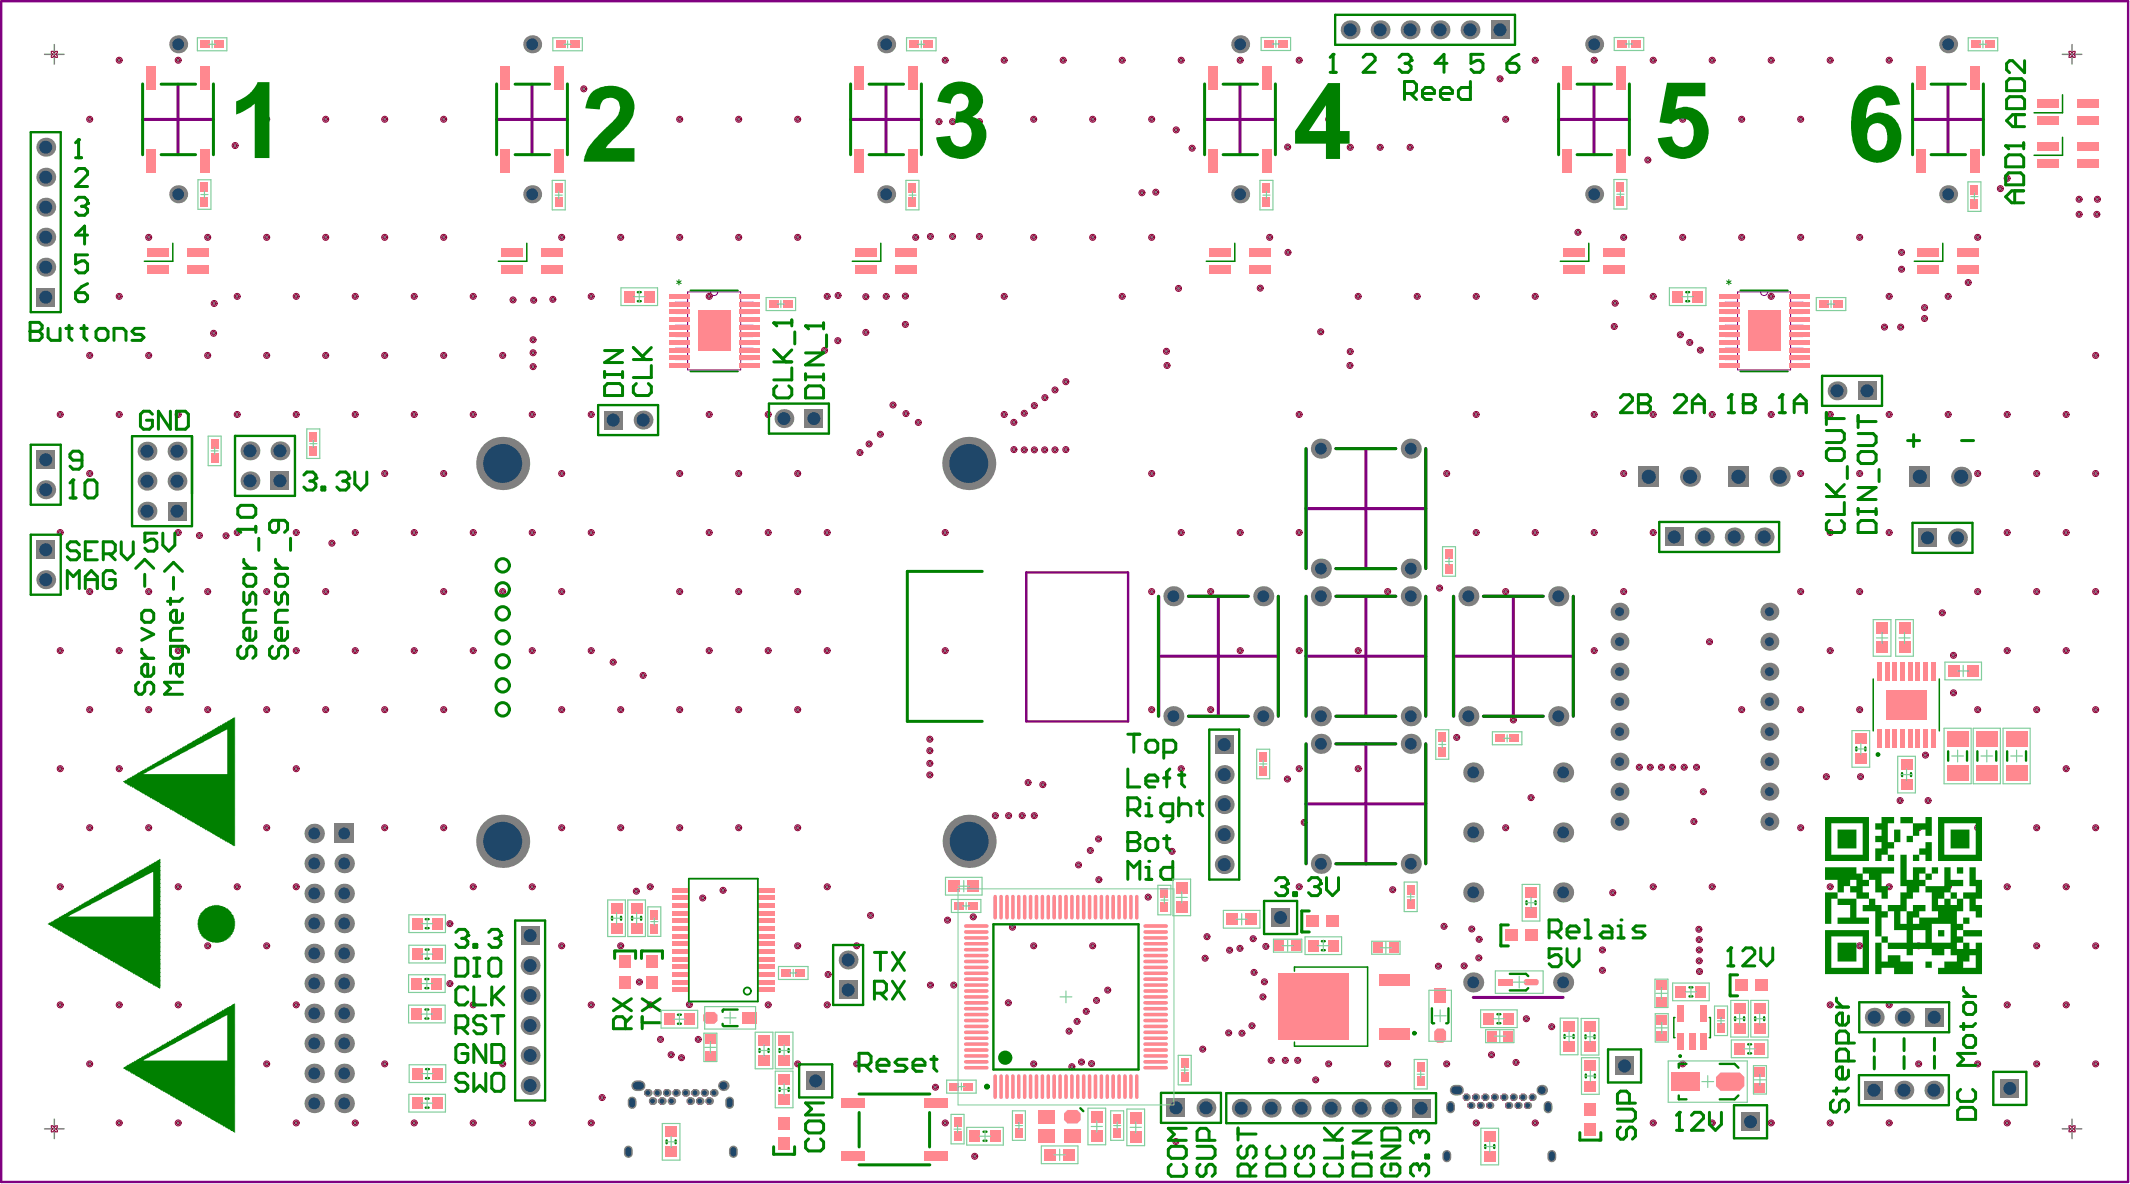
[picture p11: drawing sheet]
<svg xmlns="http://www.w3.org/2000/svg" width="601mm" height="334mm" viewBox="0 0 601 334" stroke-linecap="round" stroke-linejoin="round" font-family="sans-serif">
<g fill="none" stroke="#800080" stroke-width=".28">
<path d="M194.1 96.1h-3.5v1h3.5M194.1 82.4h14.9v22h-14.9zM194.1 98.3h-3.5v1h3.5M194.1 83.1h-3.5v1h3.5M194.1 85.3h-3.5v1h3.5M194.1 87.5h-3.5v1h3.5M194.1 89.6h-3.5v1h3.5M194.1 91.8h-3.5v1h3.5M194.1 93.9h-3.5v1.1h3.5M200.5 82.4a1.02 1.02 0 0 0 1.1 1 1.02 1.02 0 0 0 1-1M209 96.1h3.5v1h-3.5M209 98.3h3.5v1h-3.5"/>
<path d="M209 89.6h3.5v1h-3.5M209 91.8h3.5v1h-3.5M209 93.9h3.5v1.1h-3.5M209 83.1h3.5v1h-3.5M209 85.3h3.5v1h-3.5M209 87.5h3.5v1h-3.5M490.4 96.1h-3.5v1h3.5M490.4 98.3h-3.5v1h3.5M490.4 89.6h-3.5v1h3.5M490.4 91.8h-3.5v1h3.5M490.4 93.9h-3.5v1.1h3.5M490.4 83.1h-3.5v1h3.5"/>
<path d="M490.4 85.3h-3.5v1h3.5M490.4 87.5h-3.5v1h3.5M490.4 82.4h14.9v22h-14.9zM496.8 82.4a1.02 1.02 0 0 0 1.1 1 1.02 1.02 0 0 0 1-1M505.3 96.1h3.6v1h-3.6M505.3 98.3h3.6v1h-3.6M505.3 89.6h3.6v1h-3.6M505.3 91.8h3.6v1h-3.6M505.3 93.9h3.6v1.1h-3.6M505.3 83.1h3.6v1h-3.6M505.3 85.3h3.6v1h-3.6M505.3 87.5h3.6v1h-3.6"/>
<path d="M194.1 102.6h-3.5v1h3.5M194.1 100.4h-3.5v1.1h3.5M209 102.6h3.5v1h-3.5M209 100.4h3.5v1.1h-3.5M490.4 102.6h-3.5v1h3.5M490.4 100.4h-3.5v1.1h3.5M505.3 102.6h3.6v1h-3.6M505.3 100.4h3.6v1.1h-3.6"/>
</g>
<g fill="none" stroke="#800080" stroke-width=".85">
<path d="M40.3 33.7h19.9M50.2 23.8v19.8M140.2 33.7h19.9M150.1 23.8v19.8M240.1 33.7h19.9M250.1 23.8v19.8M340 33.7h19.9M350 23.8v19.8M439.9 33.7h20M449.9 23.8v19.8M539.8 33.7h20M549.8 23.8v19.8"/>
<path d="M368.7 126.6v33.8M377 126.6h16.9M385.5 126.6v33.8M402.4 126.6v33.8M368.6 143.5h33.8M327 168.2v33.9M335.4 168.2h16.9M343.8 168.2v33.9M360.8 168.2v33.9M368.7 168.2v33.9M377 168.2h16.9M377 160.4h16.9"/>
<path d="M385.5 168.2v33.9M402.4 168.2v33.9M410.3 168.2v33.9M418.6 168.2h17M427.1 168.2v33.9M444 168.2v33.9M326.9 185.2h33.9M368.6 185.2h33.8M410.2 185.2h33.8M335.4 202.1h16.9M368.7 209.9v33.8M377 202.1h16.9"/>
<path d="M377 209.9h16.9M385.5 209.9v33.8M402.4 209.9v33.8M418.6 202.1h17M368.6 226.8h33.8M377 243.7h16.9M415.8 281.4h25.4"/>
</g>
<path d="M.3 .3h600.3v333.2h-600.3zM289.6 161.5h28.8v42.1h-28.8z" fill="none" stroke="#800080" stroke-width=".67"/>
<g fill="none" stroke="#808080" stroke-width=".42">
<path d="M12.6 15.3h5.5M15.3 12.6v5.5M33.1 17h1M33.6 16.5v1M49.5 12.5h1.6M49.8 17h1M50.3 11.7v1.6M50.3 16.5v1M149.4 12.5h1.6M150.2 11.7v1.6M249.3 12.5h1.6M250.1 11.7v1.6"/>
<path d="M266.3 17h1M266.8 16.5v1M282.9 17h1M283.4 16.5v1M299.6 17h1M300.1 16.5v1M316.2 17h1M316.7 16.5v1M332.9 17h1M333.4 16.5v1M349.2 12.5h1.6M349.5 17h1"/>
<path d="M350 11.7v1.6M350 16.5v1M366.2 17h1M366.7 16.5v1M380.1 8.4h1.9M381 7.5v1.8M388.6 8.4h1.8M389.5 7.5v1.8M397 8.4h1.9M398 7.5v1.8M405.5 8.4h1.8M406.4 7.5v1.8"/>
<path d="M414 8.4h1.8M414.9 7.5v1.8M422.4 8.4h1.9M423.3 7.5v1.8M432.8 17h1M433.3 16.5v1M449.1 12.5h1.6M449.4 17h1M449.9 11.7v1.6M449.9 16.5v1M466.1 17h1M466.6 16.5v1"/>
<path d="M482.7 17h1M483.2 16.5v1M499.4 17h1M499.9 16.5v1M516 17h1M516.5 16.5v1M532.7 17h1M533.2 16.5v1M549 12.5h1.6M549.8 11.7v1.6M582 15.3h5.5M584.8 12.6v5.5"/>
<path d="M24.8 33.7h1M25.3 33.2v1M74.8 33.7h1M75.3 33.2v1M91.4 33.7h1M91.9 33.2v1M108.1 33.7h1M108.6 33.2v1M124.7 33.7h1M125.2 33.2v1M164.3 25.1h1M164.8 24.6v1"/>
<path d="M174.7 33.7h1M175.2 33.2v1M191.3 33.7h1M191.8 33.2v1M208 33.7h1M208.5 33.2v1M224.6 33.7h1M225.1 33.2v1M264.5 34.3h1M265 33.8v1M268.3 34.3h1M268.8 33.8v1"/>
<path d="M275.9 34.3h1M276.4 33.8v1M291.2 33.7h1M291.7 33.2v1M307.9 33.7h1M308.4 33.2v1M324.5 33.7h1M325 33.2v1M331.4 36.7h1M331.9 36.2v1M374.5 33.7h1M375 33.2v1"/>
<path d="M422.8 22.2h1M423.3 21.7v1M424.4 33.7h1M424.9 33.2v1M474.4 33.7h1M474.9 33.2v1M491 33.7h1M491.5 33.2v1M507.7 33.7h1M508.2 33.2v1M524.3 33.7h1M524.8 33.2v1"/>
<path d="M12 41.5h1.8M12 50h1.8M12 58.5h1.8M12.9 40.6v1.8M12.9 49.1v1.8M12.9 57.5v1.9M49.5 54.8h1.6M50.3 54v1.6M65.9 41.1h1M66.4 40.6v1M149.4 54.8h1.6M150.2 54v1.6"/>
<path d="M249.3 54.8h1.6M250.1 54v1.6M321.8 54.4h1M322.3 53.9v1M325.7 54.2h1M326.2 53.7v1M335.9 41.8h1M336.4 41.3v1M349.2 54.8h1.6M350 54v1.6M362.9 41.5h1M363.4 41v1"/>
<path d="M380.6 41.6h1M381.1 41.1v1M389 41.6h1M389.5 41.1v1M397.5 41.6h1M398 41.1v1M449.1 54.8h1.6M449.9 54v1.6M464.6 45.1h1M465.1 44.6v1M549 54.8h1.6M549.8 54v1.6"/>
<path d="M564.1 53.2h.9M564.6 52.7v1M566 50.3h1M566.5 49.8v1M586.3 56.2h1M586.8 55.7v1M586.8 60v1M591.4 56.2h1M591.8 60v1M591.9 55.7v1M12 75.4h1.8M12 66.9h1.8"/>
<path d="M12.9 66v1.8M12.9 74.5v1.8M41.5 67h1M42 66.5v1M58.1 67h1M58.6 66.5v1M74.8 67h1M75.3 66.5v1M91.4 67h1M91.9 66.5v1M108.1 67h1M108.6 66.5v1"/>
<path d="M124.7 67h1M125.2 66.5v1M158 67h1M158.5 66.5v1M174.7 67h1M175.2 66.5v1M191.3 67h1M191.8 66.5v1M208 67h1M208.5 66.5v1M224.6 67h1M225.1 66.5v1"/>
<path d="M257.9 67h1M258.4 66.5v1M262.1 66.7h1M262.6 66.2v1M268.3 66.7h1M268.8 66.2v1M275.9 66.7h1M276.4 66.2v1M291.2 67h1M291.7 66.5v1M307.9 67h1M308.4 66.5v1"/>
<path d="M324.5 67h1M325 66.5v1M357.8 67h1M358.3 66.5v1M363 71.2h1M363.5 70.7v1M444.8 65.6h1M445.3 65.1v1M457.7 67h1M458.2 66.5v1M474.4 67h1M474.9 66.5v1"/>
<path d="M491 67h1M491.5 66.5v1M507.7 67h1M508.2 66.5v1M524.3 67h1M524.8 66.5v1M536.2 71.2h1M536.2 76h1M536.7 70.7v1M536.7 75.5v1M555 79.7h1M555.5 79.2v1"/>
<path d="M557.6 67h1M558.1 66.5v1M586.3 60.5h1M591.3 60.5h1M12 83.8h1.8M12.9 82.9v1.9M25.3 99.8v1M33.1 83.6h1M33.6 83.1v1M42 99.8v1M58.6 99.8v1M59.8 94h1"/>
<path d="M59.9 85.6h1M60.3 93.5v1M60.4 85.1v1M66.4 83.6h1M66.9 83.1v1M75.3 99.8v1M83.1 83.6h1M83.6 83.1v1M91.9 99.8v1M99.7 83.6h1M100.2 83.1v1M108.6 99.8v1"/>
<path d="M116.4 83.6h1M116.9 83.1v1M125.2 99.8v1M133 83.6h1M133.5 83.1v1M141.9 99.8v1M144.3 84.6h1M144.8 84.1v1M149.9 99.5h1M149.9 95.9h1M150.1 84.7h1M150.4 95.4v1"/>
<path d="M150.4 99v1M150.6 84.2v1M155.5 84.5h1M156 84v1M166.3 83.6h1M166.8 83.1v1M199.6 83.6h1M200.1 83.1v1M232.2 98.9h1M232.7 98.4v1M232.9 83.6h1M233.4 83.1v1"/>
<path d="M235.9 96.1h1M236 83.4h1M236.4 95.6v1M236.5 82.9v1M243.9 83.7h1M243.9 93.8h1M244.4 83.2v1M244.4 93.3v1M249.6 83.6h1M250.1 83.1v1M255 83.5h1M255 91.5h1"/>
<path d="M255.5 83v1M255.5 91v1M282.9 83.6h1M283.4 83.1v1M316.2 83.6h1M316.7 83.1v1M328.7 99.1h1M329.2 98.6v1M332.1 81.4h1M332.6 80.9v1M355.2 81.3h1M355.7 80.8v1"/>
<path d="M372.2 93.6h1M372.7 93.1v1M380.6 99.2h1M381.1 98.7v1M382.8 83.6h1M383.3 83.1v1M399.5 83.6h1M400 83.1v1M416.1 83.6h1M416.6 83.1v1M432.8 83.6h1M433.3 83.1v1"/>
<path d="M455.1 92.1h1M455.3 85.5h1M455.6 91.6v1M455.8 85v1M466.1 83.6h1M466.6 83.1v1M473.7 94.5h1M474.2 94v1M476.4 96.6h1M476.9 96.1v1M479.4 98.8h1M479.9 98.3v1"/>
<path d="M499.4 83.6h1M499.9 83.1v1M531.3 92.3h1M531.8 91.8v1M532.7 83.6h1M533.2 83.1v1M535.9 92.3h1M536.4 91.8v1M542.7 86.8h1M542.7 89.9h1M543.2 86.3v1M543.2 89.4v1"/>
<path d="M549.3 83.6h1M549.8 83.1v1M591.4 99.8v1M16.5 116.9h1M17 116.4v1M24.8 100.3h1M33.1 116.9h1M33.6 116.4v1M41.5 100.3h1M49.8 116.9h1M50.3 116.4v1M58.1 100.3h1"/>
<path d="M66.4 116.9h1M66.9 116.4v1M74.8 100.3h1M83.1 116.9h1M83.6 116.4v1M91.4 100.3h1M99.7 116.9h1M100.2 116.4v1M108.1 100.3h1M116.4 116.9h1M116.9 116.4v1M124.7 100.3h1"/>
<path d="M133 116.9h1M133.5 116.4v1M141.4 100.3h1M149.7 116.9h1M149.9 103.5h1M150.2 116.4v1M150.4 103v1M166.3 116.9h1M166.8 116.4v1M172.1 118.5h1.9M173 117.6v1.8M180.6 118.5h1.8"/>
<path d="M181.5 117.6v1.8M199.6 116.9h1M200.1 116.4v1M216.3 116.9h1M216.8 116.4v1M220.3 118.1h1.9M221.2 117.2v1.8M228.8 118.1h1.8M229.7 117.2v1.8M251.5 114.3h1M252 113.8v1M255.2 116.7h1"/>
<path d="M255.7 116.2v1M258.7 119.2h1M259.2 118.7v1M282.9 116.9h1M283.4 116.4v1M285.6 119.2h1M286.1 118.7v1M288.6 116.6h1M289.1 116.1v1M291.4 114.4h1M291.9 113.9v1M294.4 112.2h1"/>
<path d="M294.9 111.7v1M297.2 110h1M297.7 109.5v1M300.3 107.7h1M300.8 107.2v1M328.9 103.1h1M329.4 102.6v1M366.2 116.9h1M366.7 116.4v1M380.5 103.1h1M381 102.6v1M416.1 116.9h1"/>
<path d="M416.6 116.4v1M449.4 116.9h1M449.9 116.4v1M466.1 116.9h1M466.6 116.4v1M482.7 116.9h1M483.2 116.4v1M499.4 116.9h1M499.9 116.4v1M516 116.9h1M516.5 116.4v1M517.5 110.3h1.9"/>
<path d="M518.5 109.4v1.8M526 110.3h1.8M526.9 109.4v1.8M532.7 116.9h1M533.2 116.4v1M549.3 116.9h1M549.8 116.4v1M566 116.9h1M566.5 116.4v1M582.6 116.9h1M583.1 116.4v1M590.9 100.3h1"/>
<path d="M12 129.7h1.8M12 138.2h1.8M12.9 128.8v1.8M12.9 137.3v1.8M24.8 133.6h1M25.3 133.1v1M40.6 127.3h1.8M40.6 135.8h1.8M41.5 126.4v1.8M41.5 134.9v1.8M49 127.3h1.9M49 135.8h1.9"/>
<path d="M50 126.4v1.8M50 134.9v1.8M69.6 127.2h1.9M69.6 135.7h1.9M70.6 126.3v1.8M70.6 134.8v1.8M78.1 127.2h1.8M78.1 135.7h1.8M79 126.3v1.8M79 134.8v1.8M108.1 133.6h1M108.6 133.1v1"/>
<path d="M124.7 133.6h1M125.2 133.1v1M139.1 130.8h5.5M141.9 128v5.5M158 133.6h1M158.5 133.1v1M191.3 133.6h1M191.8 133.1v1M208 133.6h1M208.5 133.1v1M224.6 133.6h1M225.1 133.1v1"/>
<path d="M242.2 127.7h1M242.7 127.2v1M244.8 125.3h1M245.3 124.8v1M247.9 122.5h1M248.4 122v1M270.7 130.8h5.5M273.4 128v5.5M285.6 126.9h1M286.1 126.4v1M288.6 126.9h1M289.1 126.4v1"/>
<path d="M291.4 126.9h1M291.9 126.4v1M294.3 126.9h1M294.8 126.4v1M297.2 126.9h1M297.7 126.4v1M300.3 126.9h1M300.8 126.4v1M324.5 133.6h1M325 133.1v1M372 126.6h1.6M372.8 125.8v1.6"/>
<path d="M397.3 126.6h1.7M398.2 125.8v1.6M407.8 133.6h1M408.3 133.1v1M457.7 133.6h1M458.2 133.1v1M464.3 134.5h2M465.3 133.5v2M476 134.5h2M477 133.5v2M489.6 134.5h2M490.6 133.5v2"/>
<path d="M501.3 134.5h2M502.3 133.5v2M507.7 133.6h1M508.2 133.1v1M524.3 133.6h1M524.8 133.1v1M540.8 134.5h2M541.8 133.5v2M552.5 134.5h2M553.5 133.5v2M557.6 133.6h1M558.1 133.1v1"/>
<path d="M574.3 133.6h1M574.8 133.1v1M590.9 133.6h1M591.4 133.1v1M12 155.1h1.8M12.9 154.2v1.8M16.5 150.3h1M17 149.8v1M40.6 144.2h1.8M41.5 143.3v1.8M49 144.2h1.9M49.8 150.3h1"/>
<path d="M50 143.3v1.8M50.3 149.8v1M55.8 151.1h1M56.3 150.6v1M63.3 151.2h1M63.8 150.7v1M66.4 150.3h1M66.9 149.8v1M83.1 150.3h1M83.6 149.8v1M93.2 153.3h1M93.7 152.8v1"/>
<path d="M99.7 150.3h1M100.2 149.8v1M116.4 150.3h1M116.9 149.8v1M133 150.3h1M133.5 149.8v1M149.7 150.3h1M150.2 149.8v1M166.3 150.3h1M166.8 149.8v1M199.6 150.3h1M200.1 149.8v1"/>
<path d="M216.3 150.3h1M216.8 149.8v1M232.9 150.3h1M233.4 149.8v1M266.3 150.3h1M266.8 149.8v1M332.9 150.3h1M333.4 149.8v1M349.5 150.3h1M350 149.8v1M366.2 150.3h1M366.7 149.8v1"/>
<path d="M372.8 159.6v1.7M398.2 159.6v1.7M416.1 150.3h1M416.6 149.8v1M432.8 150.3h1M433.3 149.8v1M449.4 150.3h1M449.9 149.8v1M466.1 150.3h1M466.6 149.8v1M471.6 151.5h1.8M472.5 150.6v1.8"/>
<path d="M480 151.5h1.9M481 150.6v1.8M488.5 151.5h1.8M489.4 150.6v1.8M497 151.5h1.8M497.9 150.6v1.8M516 150.3h1M516.5 149.8v1M532.7 150.3h1M533.2 149.8v1M543.1 151.8h1.8M544 150.8v1.9"/>
<path d="M551.5 151.8h1.9M552.4 150.8v1.9M566 150.3h1M566.5 149.8v1M582.6 150.3h1M583.1 149.8v1M12 163.6h1.8M12.9 162.7v1.8M24.8 166.9h1M25.3 166.4v1M41.5 166.9h1M42 166.4v1"/>
<path d="M58.1 166.9h1M58.6 166.4v1M74.8 166.9h1M75.3 166.4v1M91.4 166.9h1M91.9 166.4v1M124.7 166.9h1M125.2 166.4v1M141.4 166.9h1M141.9 166.4v1M158 166.9h1M158.5 166.4v1"/>
<path d="M191.3 166.9h1M191.8 166.4v1M208 166.9h1M208.5 166.4v1M224.6 166.9h1M225.1 166.4v1M324.5 166.9h1M325 166.4v1M330.3 168.2h1.7M331.2 167.4v1.7M341.2 166.9h1M341.7 166.4v1"/>
<path d="M355.7 168.2h1.7M356.5 167.4v1.7M372 160.4h1.6M372 168.2h1.6M372.8 167.4v1.7M391.1 166.9h1M391.6 166.4v1M397.3 160.4h1.7M397.3 168.2h1.7M398.2 167.4v1.7M405.8 165.9h1M406.3 165.4v1"/>
<path d="M413.6 168.2h1.6M414.4 167.4v1.7M424.4 166.9h1M424.9 166.4v1M439 168.2h1.6M439.8 167.4v1.7M456.4 172.6h1.3M457.1 172v1.2M457.7 166.9h1M458.2 166.4v1M498.7 172.6h1.3M499.4 172v1.2"/>
<path d="M507.7 166.9h1M508.2 166.4v1M524.3 166.9h1M524.8 166.4v1M547.6 172.9h1M548.1 172.4v1M557.6 166.9h1M558.1 166.4v1M574.3 166.9h1M574.8 166.4v1M590.9 166.9h1M591.4 166.4v1"/>
<path d="M16.5 183.6h1M17 183.1v1M25.3 199.7v1M33.1 183.6h1M33.6 183.1v1M42 199.7v1M49.8 183.6h1M50.3 183.1v1M58.6 199.7v1M75.3 199.7v1M83.1 183.6h1M83.6 183.1v1"/>
<path d="M91.9 199.7v1M99.7 183.6h1M100.2 183.1v1M108.6 199.7v1M116.4 183.6h1M116.9 183.1v1M125.2 199.7v1M133 183.6h1M133.5 183.1v1M149.7 183.6h1M150.2 183.1v1M158.5 199.7v1"/>
<path d="M166.3 183.6h1M166.8 183.1v1M172.5 186.8h1M173 186.3v1M175.2 199.7v1M181 190.6h1M181.5 190.1v1M191.8 199.7v1M199.6 183.6h1M200.1 183.1v1M208.5 199.7v1M216.3 183.6h1"/>
<path d="M216.8 183.1v1M225.1 199.7v1M232.9 183.6h1M233.4 183.1v1M266.3 183.6h1M266.8 183.1v1M325 199.7v1M341.7 199.7v1M349.5 183.6h1M350 183.1v1M366.2 183.6h1M366.7 183.1v1"/>
<path d="M382.8 183.6h1M383.3 183.1v1M449.4 183.6h1M449.9 183.1v1M456.4 181.1h1.3M456.4 198h1.3M456.4 189.5h1.3M457.1 180.4v1.3M457.1 188.9v1.3M457.1 197.4v1.2M482 181.1h1M482.5 180.6v1"/>
<path d="M491.5 199.7v1M498.7 181.1h1.3M498.7 198h1.3M498.7 189.5h1.3M499.4 180.4v1.3M499.4 188.9v1.3M499.4 197.4v1.2M508.2 199.7v1M516 183.6h1M516.5 183.1v1M524.8 199.7v1M550.8 184.9h1"/>
<path d="M550.8 195.5h1M551.3 184.4v1M551.3 195v1M558.1 199.7v1M566 183.6h1M566.5 183.1v1M574.8 199.7v1M582.6 183.6h1M583.1 183.1v1M591.4 199.7v1M16.5 216.9h1M17 216.4v1"/>
<path d="M24.8 200.2h1M33.1 216.9h1M33.6 216.4v1M41.5 200.2h1M58.1 200.2h1M74.8 200.2h1M83.1 216.9h1M83.6 216.4v1M91.4 200.2h1M108.1 200.2h1M124.7 200.2h1M158 200.2h1"/>
<path d="M174.7 200.2h1M191.3 200.2h1M208 200.2h1M224.6 200.2h1M261.9 208.6h1M261.9 215.4h1M261.9 218.6h1M261.9 211.8h1M262.4 208.1v1M262.4 211.3v1M262.4 214.9v1M262.4 218.1v1"/>
<path d="M324.5 200.2h1M330.3 202.1h1.7M331.2 201.3v1.6M332.9 216.9h1M333.4 216.4v1M341.2 200.2h1M344.6 210.1h1.8M344.6 218.6h1.8M345.5 209.2v1.8M345.5 217.6v1.9M355.7 202.1h1.7M356.5 201.3v1.6"/>
<path d="M362.8 219.8h1M363.3 219.3v1M366.2 216.9h1M366.7 216.4v1M372 202.1h1.6M372 209.9h1.6M372.8 201.3v1.6M372.8 209.1v1.6M382.8 216.9h1M383.3 216.4v1M397.3 202.1h1.7M397.3 209.9h1.7"/>
<path d="M398.2 201.3v1.6M398.2 209.1v1.6M410.6 208.1h1M411.1 207.6v1M413.6 202.1h1.6M414.4 201.3v1.6M414.9 218h1.7M415.8 217.1v1.7M426.6 203.2h1M427.1 202.7v1M439 202.1h1.6M439.8 201.3v1.6"/>
<path d="M440.3 218h1.7M441.2 217.1v1.7M456.4 214.9h1.3M456.4 206.5h1.3M457.1 205.8v1.3M457.1 214.3v1.3M462.1 216.5h1M462.6 216v1M465.2 216.5h1M465.7 216v1M468.4 216.5h1M468.9 216v1"/>
<path d="M471.6 216.5h1M472.1 216v1M474.8 216.5h1M475.3 216v1M478.3 216.5h1M478.8 216v1M491 200.2h1M498.7 214.9h1.3M498.7 206.5h1.3M499.4 205.8v1.3M499.4 214.3v1.3M507.7 200.2h1"/>
<path d="M514.9 219.1h1M515.4 218.6v1M524.3 200.2h1M524.6 219.1h1M525.1 218.6v1M542.9 213.1h1M543.4 212.6v1M557.6 200.2h1M574.3 200.2h1M582.6 216.9h1M583.1 216.4v1M590.9 200.2h1"/>
<path d="M24.8 233.6h1M25.3 233.1v1M41.5 233.6h1M42 233.1v1M74.8 233.6h1M75.3 233.1v1M87.8 235.2h1.7M88.7 234.3v1.7M96.3 235.2h1.7M97.1 234.3v1.7M108.1 233.6h1M108.6 233.1v1"/>
<path d="M124.7 233.6h1M125.2 233.1v1M139.1 237.4h5.5M141.9 234.6v5.5M158 233.6h1M158.5 233.1v1M174.7 233.6h1M175.2 233.1v1M191.3 233.6h1M191.8 233.1v1M208 233.6h1M208.5 233.1v1"/>
<path d="M224.6 233.6h1M225.1 233.1v1M270.8 237.4h5.5M273.5 234.6v5.5M280.4 230.1h1M280.9 229.6v1M284.2 230.1h1M284.7 229.6v1M288 230.1h1M288.5 229.6v1M289.6 220.8h1M290.1 220.3v1"/>
<path d="M291.4 230.1h1M291.9 229.6v1M293.8 221.4h1M294.3 220.9v1M307.2 240h1M307.7 239.5v1M309.5 236.7h1M310 236.2v1M330.8 239.7v1M344.6 235.5h1.8M344.6 227h1.8M345.5 226.1v1.8"/>
<path d="M345.5 234.6v1.8M367.6 232.1h1M368.1 231.6v1M414.9 234.9h1.7M415.8 234.1v1.6M424.4 233.6h1M424.9 233.1v1M431.6 225.1h1M432.1 224.6v1M440.3 234.9h1.7M441.2 234.1v1.6M456.4 223.4h1.3"/>
<path d="M456.4 231.8h1.3M457.1 222.7v1.3M457.1 231.2v1.3M477.5 231.8h1M478 231.3v1M480.2 223.4h1M480.7 222.9v1M498.7 223.4h1.3M498.7 231.8h1.3M499.4 222.7v1.3M499.4 231.2v1.3M507.7 233.6h1"/>
<path d="M508.2 233.1v1M535.7 225.9h1M536.2 225.4v1M541 233.6h1M541.5 233.1v1M543.7 225.9h1M544.2 225.4v1M557.6 233.6h1M558.1 233.1v1M574.3 233.6h1M574.8 233.1v1M590.9 233.6h1"/>
<path d="M591.4 233.1v1M16.5 250.2h1M17 249.7v1M49.8 250.2h1M50.3 249.7v1M66.4 250.2h1M66.9 249.7v1M83.1 250.2h1M83.6 249.7v1M87.8 252.1h1.7M87.8 243.6h1.7M88.7 242.8v1.7"/>
<path d="M88.7 251.3v1.6M88.7 259.7v1.7M96.3 252.1h1.7M96.3 243.6h1.7M97.1 242.8v1.7M97.1 251.3v1.6M97.1 259.7v1.7M133 250.2h1M133.5 249.7v1M149.7 250.2h1M150.2 249.7v1M179.1 251.5h1"/>
<path d="M179.6 251v1M183 250.2h1M183.5 249.7v1M197.8 253.4h1M198.3 252.9v1M203.6 251.2h1M204.1 250.7v1M232.9 250.2h1M233.4 249.7v1M245.2 258.3h1M245.7 257.8v1M266.9 259.6h1"/>
<path d="M267.4 259.1v1M274.2 258.7h1M274.7 258.2v1M303.9 244.1h1M304.4 243.6v1M309.6 248.2h1M310.1 247.7v1M323.5 253.1h1M324 252.6v1M330.3 240.2h1M344.6 244h1.8M345.5 243v1.9"/>
<path d="M360.5 258.9h1.8M361.4 258v1.8M366.2 250.2h1M366.7 249.7v1M372 243.7h1.6M372.8 242.9v1.7M392.5 251h1M393 250.5v1M397.3 243.7h1.7M398.2 242.9v1.7M414.9 251.8h1.7M415.8 251v1.6"/>
<path d="M440.3 251.8h1.7M441.2 251v1.6M454.7 251.9h1M455.2 251.4v1M466.1 250.2h1M466.6 249.7v1M482.7 250.2h1M483.2 249.7v1M516 250.2h1M516.5 249.7v1M532.7 250.2h1M533.2 249.7v1"/>
<path d="M549.3 250.2h1M549.8 249.7v1M566 250.2h1M566.5 249.7v1M582.6 250.2h1M583.1 249.7v1M58.1 266.9h1M58.6 266.4v1M74.8 266.9h1M75.3 266.4v1M87.8 269h1.7M87.8 260.6h1.7"/>
<path d="M87.8 277.5h1.7M88.7 268.2v1.7M88.7 276.7v1.6M96.3 269h1.7M96.3 260.6h1.7M96.3 277.5h1.7M97.1 268.2v1.7M97.1 276.7v1.6M126.5 260.6h1M126.5 277.5h1M127 260.1v1M127 277v1"/>
<path d="M148.7 264h1.8M148.7 272.4h1.8M149.6 263.1v1.8M149.6 271.5v1.9M149.6 280v1.8M158 266.9h1M158.5 266.4v1M174.7 266.9h1M175.2 266.4v1M180 277.1h.9M180.4 276.6v1M224.6 266.9h1"/>
<path d="M225.1 266.4v1M233.2 275h1M233.7 274.5v1M238.4 279.3h1.9M238.4 270.9h1.9M239.4 270v1.8M239.4 278.4v1.9M241.3 266.9h1M241.8 266.4v1M262.1 278h1M262.6 277.5v1M268.7 278h1"/>
<path d="M269.2 277.5v1M285.2 261.6h1M285.7 261.1v1M291.2 266.9h1M291.7 266.4v1M307.9 266.9h1M308.4 266.4v1M312.1 279.4h1M312.6 278.9v1M339.6 270.4h1M340.1 269.9v1M340.1 264.3h1"/>
<path d="M340.6 263.8v1M346.5 268.1h1M347 267.6v1M349.4 267.6h1M349.9 267.1v1M353.2 264.9h1M353.4 274.4h1M353.7 264.4v1M353.9 273.9v1M356.3 277h1M356.7 267h1M356.8 276.5v1"/>
<path d="M357.2 266.5v1M405.5 272.6h1M406 272.1v1M407 261.4h1M407.5 260.9v1M412.7 272.5h1M413.2 272v1M414.9 262.1h1M414.9 277.2h1.7M415.4 261.6v1M415.8 276.4v1.6M416.9 270.3h1"/>
<path d="M416.9 265h1M417.4 269.8v1M417.4 264.5v1M440.3 277.2h1.7M441.2 276.4v1.6M451.7 268h1M451.7 273.8h1M452.2 267.5v1M452.2 273.3v1M479 262.2h1M479 271.1h1M479 265.1h1"/>
<path d="M479.1 268h1M479.1 274.1h1M479.5 261.7v1M479.5 264.6v1M479.5 270.6v1M479.6 267.5v1M479.6 273.6v1M524.3 266.9h1M524.8 266.4v1M541 266.9h1M541.5 266.4v1M574.3 266.9h1"/>
<path d="M574.8 266.4v1M590.9 266.9h1M591.4 266.4v1M16.5 283.5h1M17 283v1M25.3 299.7v1M33.1 283.5h1M33.6 283v1M49.8 283.5h1M50.3 283v1M75.3 299.7v1M83.1 283.5h1"/>
<path d="M83.6 283v1M87.8 286h1.7M87.8 294.4h1.7M88.7 285.1v1.7M88.7 293.6v1.6M96.3 286h1.7M96.3 294.4h1.7M97.1 285.1v1.7M97.1 293.6v1.6M108.6 299.7v1M133 283.5h1M133.5 283v1"/>
<path d="M141.9 299.7v1M148.7 289.4h1.8M148.7 280.9h1.8M148.7 297.8h1.8M149.6 288.4v1.9M149.6 296.9v1.8M166.3 283.5h1M166.8 283v1M183 283.5h1M183.5 283v1M185.9 293.3h1M186.4 292.8v1"/>
<path d="M188.9 297.6h1M189.4 297.1v1M191.8 298.4h1M192.3 297.9v1M194.1 283.4h1M194.6 283v.9M196.6 293.3h1M197.1 292.8v1M216.3 283.5h1M216.8 283v1M225.1 299.7v1M232.9 283.5h1"/>
<path d="M233.4 283v1M241.8 299.7v1M284.1 283h1M284.6 282.5v.9M291.7 299.7v1M301.2 290.9h1M301.7 290.4v1M303.5 288.2h1M304 287.7v1M304.7 299.7h1M305.2 299.2v1M306 285.4h1"/>
<path d="M306.5 284.9v1M308.1 299.6v1M309 282.3h1M309.5 281.8v1M338.9 296h1M339.4 295.5v1M346.3 291.4h1M346.8 290.9v1M350 291.5h1M350.5 291v1M352.8 289.4h1M353.3 288.9v1"/>
<path d="M355.9 281.3h1M356.4 280.8v1M358.2 299.2h1M358.7 298.7v1M362.2 299.2h1M362.7 298.7v1M365.7 299.2h1M366.2 298.7v1M375 299.7v1M391.6 299.7v1M408.3 299.7v1M420.4 297.6h1"/>
<path d="M420.9 297.1v1M427.3 299.8h1M427.8 299.3v1M430.3 287.4h1M430.8 286.9v1M437.4 289.7h1M437.9 289.2v1M458.5 299.9v1.8M474.9 299.7v1M516 283.5h1M516.5 283v1M528 287h1.9"/>
<path d="M529 286.1v1.8M532.7 283.5h1M533.2 283v1M536.5 287h1.8M537.4 286.1v1.8M541.5 299.7v1M545 287h1.8M545.9 286.1v1.8M558.1 299.7v1M566 283.5h1M566.5 283v1M574.8 299.7v1"/>
<path d="M582.6 283.5h1M583.1 283v1M591.4 299.7v1M12.6 318.5h5.5M15.3 315.8v5.5M24.8 300.2h1M33.1 316.9h1M33.6 316.4v1M49.8 316.9h1M50.3 316.4v1M74.8 300.2h1M83.1 316.9h1"/>
<path d="M83.6 316.4v1M87.8 302.9h1.7M87.8 311.3h1.7M88.7 302v1.7M88.7 310.5v1.7M96.3 302.9h1.7M96.3 311.3h1.7M97.1 302v1.7M97.1 310.5v1.7M99.7 316.9h1M100.2 316.4v1M108.1 300.2h1"/>
<path d="M116.4 316.9h1M116.9 316.4v1M133 316.9h1M133.5 316.4v1M141.4 300.2h1M148.7 306.3h1.8M149.6 305.4v1.8M149.7 316.9h1M150.2 316.4v1M166.3 316.9h1M166.8 316.4v1M169.4 309.7h1"/>
<path d="M169.9 309.2v1M177.7 311.2h1.4M178.4 310.5v1.3M179.6 306.4h1.1M180.2 305.8v1.1M182.5 308.4h.7M182.8 308v.7M183.8 310.7h.7M184.2 310.4v.6M185.2 308.4h.6M185.5 308v.7M186.5 310.7h.7"/>
<path d="M186.8 310.4v.6M187.8 308.4h.7M188.2 308v.7M189.2 310.7h.6M189.5 310.4v.6M190.5 308.4h.7M190.8 308v.7M193.2 308.4h.6M193.5 308v.7M194.5 310.7h.7M194.8 310.4v.6M195.8 308.4h.7"/>
<path d="M196.2 308v.7M197.2 310.7h.6M197.5 310.4v.6M198.5 308.4h.6M198.8 308v.7M199.8 310.7h.7M200.1 310.4v.6M201.1 308.4h.7M201.5 308v.7M203.6 306.4h1.1M204.1 305.8v1.1M205.2 311.2h1.4"/>
<path d="M205.9 310.5v1.3M224.6 300.2h1M229.3 305h1.8M230.2 304.1v1.8M241.3 300.2h1M263.5 306.8h1M264 306.3v1M266.3 316.9h1M266.8 316.4v1M291.2 300.2h1M302 301h1M302.5 300.5v1"/>
<path d="M307.6 300.1h1M331 312.6h1.8M331.9 311.7v1.8M339.4 312.6h1.9M340.3 311.7v1.8M349.4 312.7h1.8M350.3 311.8v1.8M357.8 312.7h1.9M358.8 311.8v1.8M366.3 312.7h1.8M367.2 311.8v1.8M370.8 304.7h1"/>
<path d="M371.3 304.2v1M374.5 300.2h1M374.8 312.7h1.8M375.7 311.8v1.8M383.2 312.7h1.9M384.1 311.8v1.8M391.1 300.2h1M391.7 312.7h1.8M392.6 311.8v1.8M400.1 312.7h1.9M401.1 311.8v1.8M407.8 300.2h1"/>
<path d="M408.7 312.4h1.4M409.4 311.7v1.4M410.6 307.6h1.1M411.1 307.1v1M413.5 309.6h.6M413.8 309.3v.6M414.8 311.9h.7M415.1 311.6v.7M416.1 316.9h1M416.1 309.6h.7M416.5 309.3v.6M416.6 316.4v1"/>
<path d="M417.5 311.9h.6M417.8 311.6v.7M418.8 309.6h.7M419.1 309.3v.6M420.1 311.9h.7M420.5 311.6v.7M421.5 309.6h.6M421.8 309.3v.6M424.1 309.6h.7M424.5 309.3v.6M425.5 311.9h.6M425.8 311.6v.7"/>
<path d="M426.8 309.6h.7M427.1 309.3v.6M428.1 311.9h.7M428.5 311.6v.7M429.5 309.6h.6M429.8 309.3v.6M430.8 311.9h.7M431.1 311.6v.7M432.1 309.6h.7M432.5 309.3v.6M432.8 316.9h1M433.3 316.4v1"/>
<path d="M434.6 307.6h1.1M435.1 307.1v1M436.2 312.4h1.4M436.9 311.7v1.4M457.6 300.8h1.8M466.1 316.9h1M466.6 316.4v1M474.4 300.2h1M482.7 316.9h1M483.2 316.4v1M493.1 316.5h1.8M494 315.6v1.8"/>
<path d="M499.4 316.9h1M499.9 316.4v1M516 316.9h1M516.5 316.4v1M528 307.6h1.8M528.9 306.7v1.8M532.7 316.9h1M533.2 316.4v1M536.4 307.6h1.8M537.3 306.7v1.8M541 300.2h1M544.9 307.6h1.8"/>
<path d="M545.8 306.7v1.8M557.6 300.2h1M566 316.9h1M566.3 307.1h1.8M566.5 316.4v1M567.2 306.2v1.8M574.3 300.2h1M582 318.5h5.5M584.8 315.8v5.5M590.9 300.2h1M176.7 325h1.3M177.3 324.3v1.3"/>
<path d="M206.3 325h1.3M207 324.3v1.3M274.6 326.3h1M275.1 325.8v1M331.4 322.1h1M331.9 321.6v1M407.7 326.2h1.3M408.3 325.6v1.3M437.3 326.2h1.3M438 325.6v1.3"/>
</g>
<g fill="none" stroke="#8d0034" stroke-width=".28">
<path d="M14.5 14.5h.4l.4 .4 .4-.4h.5v.4l-.5 .4 .5 .5v.4h-.5l-.4-.4-.4 .4h-.4v-.4l.4-.5-.4-.4zM380.2 7.6h1.7v1.7h-1.7zM388.7 7.6h1.6v1.7h-1.6zM397.1 7.6h1.7v1.7h-1.7zM405.6 7.6h1.7v1.7h-1.7zM414 7.6h1.7v1.7h-1.7zM422.5 7.6h1.7v1.7h-1.7zM583.9 14.5h.5l.4 .4 .4-.4h.4v.4l-.4 .4 .4 .5v.4h-.4l-.4-.4-.4 .4h-.5v-.4l.5-.5-.5-.4zM12.1 40.7h1.7v1.7h-1.7zM12.1 49.1h1.7v1.7h-1.7zM12.1 57.6h1.7v1.7h-1.7zM12.1 66.1h1.7v1.7h-1.7z"/>
<path d="M12.1 74.5h1.7v1.7h-1.7zM12.1 83h1.7v1.7h-1.7zM172.2 117.7h1.7v1.7h-1.7zM180.7 117.7h1.6v1.7h-1.6zM220.4 117.3h1.7v1.7h-1.7zM228.9 117.3h1.6v1.7h-1.6zM517.6 109.4h1.7v1.7h-1.7zM526.1 109.4h1.7v1.7h-1.7zM12.1 128.9h1.7v1.7h-1.7zM12.1 137.3h1.7v1.7h-1.7zM40.7 126.5h1.6v1.7h-1.6zM40.7 134.9h1.6v1.7h-1.6z"/>
<path d="M49.1 126.5h1.7v1.7h-1.7zM49.1 134.9h1.7v1.7h-1.7zM69.7 126.4h1.7v1.7h-1.7zM69.7 134.8h1.7v1.7h-1.7zM78.2 134.8h1.7v1.7h-1.7zM78.2 126.4h1.7v1.7h-1.7zM141 129.9h.4l.5 .5 .4-.5h.4v.5l-.4 .4 .4 .4v.4h-.4l-.4-.4-.5 .4h-.4v-.4l.4-.4-.4-.4zM272.6 129.9h.4l.4 .5 .4-.5h.5v.5l-.5 .4 .5 .4v.4h-.5l-.4-.4-.4 .4h-.4v-.4l.4-.4-.4-.4zM464.5 133.7h1.7v1.7h-1.7zM464.8 134h1v1h-1zM476.1 133.7h1.7v1.7h-1.7zM476.5 134h1v1h-1z"/>
<path d="M489.8 133.7h1.7v1.7h-1.7zM490.1 134h1v1h-1zM501.4 133.7h1.7v1.7h-1.7zM501.8 134h1v1h-1zM541 133.7h1.7v1.7h-1.7zM541.3 134h1v1h-1zM552.6 133.7h1.7v1.7h-1.7zM553 134h1v1h-1zM12.1 154.3h1.7v1.7h-1.7zM40.7 143.4h1.6v1.7h-1.6zM49.1 143.4h1.7v1.7h-1.7zM471.7 150.7h1.7v1.7h-1.7z"/>
<path d="M480.1 150.7h1.7v1.7h-1.7zM488.6 150.7h1.7v1.7h-1.7zM497 150.7h1.7v1.7h-1.7zM543.1 150.9h1.7v1.7h-1.7zM551.6 150.9h1.7v1.7h-1.7zM12.1 162.7h1.7v1.7h-1.7zM457.1 171.8l.8 .8-.8 .8-.9-.8zM499.4 171.8l.8 .8-.8 .8-.9-.8zM457.1 197.1l.8 .9-.8 .8-.9-.8zM457.1 188.7l.8 .8-.8 .9-.9-.9zM457.1 180.2l.8 .9-.8 .8-.9-.8zM499.4 188.7l.8 .8-.8 .9-.9-.9z"/>
<path d="M499.4 180.2l.8 .9-.8 .8-.9-.8zM499.4 197.1l.8 .9-.8 .8-.9-.8zM344.7 209.3h1.7v1.6h-1.7zM344.7 217.7h1.7v1.7h-1.7zM457.1 214.1l.8 .8-.8 .9-.9-.9zM457.1 205.6l.8 .9-.8 .8-.9-.8zM499.4 214.1l.8 .8-.8 .9-.9-.9zM499.4 205.6l.8 .9-.8 .8-.9-.8zM141 236.5h.4l.5 .5 .4-.5h.4v.5l-.4 .4 .4 .4v.4h-.4l-.4-.4-.5 .4h-.4v-.4l.4-.4-.4-.4zM272.7 236.5h.4l.4 .5 .4-.5h.5v.5l-.5 .4 .5 .4v.4h-.5l-.4-.4-.4 .4h-.4v-.4l.4-.4-.4-.4zM344.7 226.2h1.7v1.7h-1.7zM344.7 234.6h1.7v1.7h-1.7z"/>
<path d="M457.1 231l.8 .8-.8 .9-.9-.9zM457.1 222.5l.8 .9-.8 .8-.9-.8zM499.4 231l.8 .8-.8 .9-.9-.9zM499.4 222.5l.8 .9-.8 .8-.9-.8zM344.7 243.1h1.7v1.7h-1.7zM360.6 258h1.7v1.7h-1.7zM148.8 263.1h1.7v1.7h-1.7zM148.8 271.6h1.7v1.7h-1.7zM238.5 278.5h1.7v1.7h-1.7zM238.5 270h1.7v1.7h-1.7zM148.8 280.1h1.7v1.6h-1.7zM148.8 288.5h1.7v1.7h-1.7z"/>
<path d="M148.8 297h1.7v1.7h-1.7zM457.6 299.9h1.7v1.7h-1.7zM528.1 286.2h1.7v1.7h-1.7zM536.6 286.2h1.7v1.7h-1.7zM545 286.2h1.7v1.7h-1.7zM14.5 317.7h.4l.4 .4 .4-.4h.5v.4l-.5 .4 .5 .4v.5h-.5l-.4-.5-.4 .5h-.4v-.5l.4-.4-.4-.4zM148.8 305.4h1.7v1.7h-1.7zM177.6 310.3l.8 .4 .8-.4-.4 .9 .4 .8-.8-.4-.8 .4 .4-.8zM179.3 305.5h1.7l-.8 1.7zM182.4 307.5h.9v.4h.4v.9h-.4v.4h-.9v-.4h-.4v-.9h.4zM183.7 309.8h.9v.5h.4v.8h-.4v.4h-.9v-.4h-.4v-.8h.4zM185.1 307.5h.8v.4h.4v.9h-.4v.4h-.8v-.4h-.5v-.9h.5z"/>
<path d="M186.4 309.8h.8v.5h.5v.8h-.5v.4h-.8v-.4h-.4v-.8h.4zM187.7 307.5h.9v.4h.4v.9h-.4v.4h-.9v-.4h-.4v-.9h.4zM189.1 309.8h.8v.5h.4v.8h-.4v.4h-.8v-.4h-.5v-.8h.5zM190.4 307.5h.8v.4h.5v.9h-.5v.4h-.8v-.4h-.4v-.9h.4zM193.1 307.5h.8v.4h.4v.9h-.4v.4h-.8v-.4h-.5v-.9h.5zM194.4 309.8h.8v.5h.5v.8h-.5v.4h-.8v-.4h-.4v-.8h.4zM195.7 307.5h.9v.4h.4v.9h-.4v.4h-.9v-.4h-.4v-.9h.4zM197.1 309.8h.8v.5h.4v.8h-.4v.4h-.8v-.4h-.5v-.8h.5zM198.4 307.5h.8v.4h.5v.9h-.5v.4h-.8v-.4h-.4v-.9h.4zM199.7 309.8h.9v.5h.4v.8h-.4v.4h-.9v-.4h-.4v-.8h.4zM201.1 307.5h.8v.4h.4v.9h-.4v.4h-.8v-.4h-.5v-.9h.5zM203.3 305.9h.4l.4-.4 .5 .4h.4l-.4 .5 .4 .4h-.4l-.5 .4-.4-.4h-.4l.4-.4z"/>
<path d="M205.1 310.3l.8 .4 .9-.4-.5 .9 .5 .8-.9-.4-.8 .4 .4-.8zM229.4 304.1h1.6v1.7h-1.6zM331 311.8h1.7v1.6h-1.7zM339.5 311.8h1.7v1.6h-1.7zM349.5 311.8h1.7v1.7h-1.7zM357.9 311.8h1.7v1.7h-1.7zM366.4 311.8h1.7v1.7h-1.7zM374.8 311.8h1.7v1.7h-1.7zM383.3 311.8h1.7v1.7h-1.7zM391.8 311.8h1.6v1.7h-1.6zM400.2 311.8h1.7v1.7h-1.7zM408.5 311.5l.9 .5 .8-.5-.4 .9 .4 .8-.8-.4-.9 .4 .5-.8z"/>
<path d="M410.3 306.7h1.7l-.9 1.7zM413.4 308.7h.8v.5h.5v.8h-.5v.4h-.8v-.4h-.4v-.8h.4zM414.7 311.1h.9v.4h.4v.8h-.4v.5h-.9v-.5h-.4v-.8h.4zM416.1 308.7h.8v.5h.4v.8h-.4v.4h-.8v-.4h-.5v-.8h.5zM417.4 311.1h.8v.4h.5v.8h-.5v.5h-.8v-.5h-.4v-.8h.4zM418.7 308.7h.9v.5h.4v.8h-.4v.4h-.9v-.4h-.4v-.8h.4zM420.1 311.1h.8v.4h.4v.8h-.4v.5h-.8v-.5h-.5v-.8h.5zM421.4 308.7h.8v.5h.5v.8h-.5v.4h-.8v-.4h-.4v-.8h.4zM424 308.7h.9v.5h.4v.8h-.4v.4h-.9v-.4h-.4v-.8h.4zM425.4 311.1h.8v.4h.4v.8h-.4v.5h-.8v-.5h-.4v-.8h.4zM426.7 308.7h.9v.5h.4v.8h-.4v.4h-.9v-.4h-.4v-.8h.4zM428 311.1h.9v.4h.4v.8h-.4v.5h-.9v-.5h-.4v-.8h.4z"/>
<path d="M429.4 308.7h.8v.5h.4v.8h-.4v.4h-.8v-.4h-.4v-.8h.4zM430.7 311.1h.9v.4h.4v.8h-.4v.5h-.9v-.5h-.4v-.8h.4zM432 308.7h.9v.5h.4v.8h-.4v.4h-.9v-.4h-.4v-.8h.4zM434.3 307.2h.4l.4-.5 .5 .5h.4l-.4 .4 .4 .4h-.4l-.5 .4-.4-.4h-.4l.4-.4zM436 311.5l.9 .5 .8-.5-.4 .9 .4 .8-.8-.4-.9 .4 .5-.8zM493.2 315.7h1.7v1.7h-1.7zM528 306.8h1.7v1.7h-1.7zM536.5 306.8h1.7v1.7h-1.7zM544.9 306.8h1.7v1.7h-1.7zM566.4 306.3h1.7v1.7h-1.7zM583.9 317.7h.5l.4 .4 .4-.4h.4v.4l-.4 .4 .4 .4v.5h-.4l-.4-.5-.4 .5h-.5v-.5l.5-.4-.5-.4zM176.5 324.1l.8 .5 .9-.5-.4 .9 .4 .8-.9-.4-.8 .4 .4-.8z"/>
<path d="M206.1 324.1l.9 .5 .8-.5-.4 .9 .4 .8-.8-.4-.9 .4 .5-.8zM407.5 325.4l.8 .4 .9-.4-.5 .8 .5 .9-.9-.5-.8 .5 .4-.9zM437.1 325.4l.9 .4 .8-.4-.4 .8 .4 .9-.8-.5-.9 .5 .4-.9z"/>
<circle cx="33.6" cy="17" r=".85"/>
<circle cx="33.6" cy="17" r=".51"/>
<circle cx="50.3" cy="17" r=".85"/>
<circle cx="50.3" cy="12.5" r=".85"/>
<circle cx="50.3" cy="17" r=".51"/>
<circle cx="150.2" cy="12.5" r=".85"/>
<circle cx="250.1" cy="12.5" r=".85"/>
<circle cx="266.8" cy="17" r=".85"/>
<circle cx="266.8" cy="17" r=".51"/>
<circle cx="283.4" cy="17" r=".85"/>
<circle cx="283.4" cy="17" r=".51"/>
<circle cx="300.1" cy="17" r=".85"/>
<circle cx="300.1" cy="17" r=".51"/>
<circle cx="316.7" cy="17" r=".85"/>
<circle cx="316.7" cy="17" r=".51"/>
<circle cx="333.4" cy="17" r=".85"/>
<circle cx="333.4" cy="17" r=".51"/>
<circle cx="350" cy="17" r=".85"/>
<circle cx="350" cy="12.5" r=".85"/>
<circle cx="350" cy="17" r=".51"/>
<circle cx="366.7" cy="17" r=".85"/>
<circle cx="366.7" cy="17" r=".51"/>
<circle cx="433.3" cy="17" r=".85"/>
<circle cx="433.3" cy="17" r=".51"/>
<circle cx="449.9" cy="17" r=".85"/>
<circle cx="449.9" cy="12.5" r=".85"/>
<circle cx="449.9" cy="17" r=".51"/>
<circle cx="466.6" cy="17" r=".85"/>
<circle cx="466.6" cy="17" r=".51"/>
<circle cx="483.2" cy="17" r=".85"/>
<circle cx="483.2" cy="17" r=".51"/>
<circle cx="499.9" cy="17" r=".85"/>
<circle cx="499.9" cy="17" r=".51"/>
<circle cx="516.5" cy="17" r=".85"/>
<circle cx="516.5" cy="17" r=".51"/>
<circle cx="533.2" cy="17" r=".85"/>
<circle cx="533.2" cy="17" r=".51"/>
<circle cx="549.8" cy="12.5" r=".85"/>
<circle cx="25.3" cy="33.7" r=".85"/>
<circle cx="25.3" cy="33.7" r=".51"/>
<circle cx="75.3" cy="33.7" r=".85"/>
<circle cx="75.3" cy="33.7" r=".51"/>
<circle cx="91.9" cy="33.7" r=".85"/>
<circle cx="91.9" cy="33.7" r=".51"/>
<circle cx="108.6" cy="33.7" r=".85"/>
<circle cx="108.6" cy="33.7" r=".51"/>
<circle cx="125.2" cy="33.7" r=".85"/>
<circle cx="125.2" cy="33.7" r=".51"/>
<circle cx="164.8" cy="25.1" r=".85"/>
<circle cx="164.8" cy="25.1" r=".51"/>
<circle cx="175.2" cy="33.7" r=".85"/>
<circle cx="175.2" cy="33.7" r=".51"/>
<circle cx="191.8" cy="33.7" r=".85"/>
<circle cx="191.8" cy="33.7" r=".51"/>
<circle cx="208.5" cy="33.7" r=".85"/>
<circle cx="208.5" cy="33.7" r=".51"/>
<circle cx="225.1" cy="33.7" r=".85"/>
<circle cx="225.1" cy="33.7" r=".51"/>
<circle cx="265" cy="34.3" r=".85"/>
<circle cx="265" cy="34.3" r=".51"/>
<circle cx="268.8" cy="34.3" r=".85"/>
<circle cx="268.8" cy="34.3" r=".51"/>
<circle cx="276.4" cy="34.3" r=".85"/>
<circle cx="276.4" cy="34.3" r=".51"/>
<circle cx="291.7" cy="33.7" r=".85"/>
<circle cx="291.7" cy="33.7" r=".51"/>
<circle cx="308.4" cy="33.7" r=".85"/>
<circle cx="308.4" cy="33.7" r=".51"/>
<circle cx="325" cy="33.7" r=".85"/>
<circle cx="325" cy="33.7" r=".51"/>
<circle cx="331.9" cy="36.7" r=".85"/>
<circle cx="331.9" cy="36.7" r=".51"/>
<circle cx="375" cy="33.7" r=".85"/>
<circle cx="375" cy="33.7" r=".51"/>
<circle cx="423.3" cy="22.2" r=".85"/>
<circle cx="423.3" cy="22.2" r=".51"/>
<circle cx="424.9" cy="33.7" r=".85"/>
<circle cx="424.9" cy="33.7" r=".51"/>
<circle cx="474.9" cy="33.7" r=".85"/>
<circle cx="474.9" cy="33.7" r=".51"/>
<circle cx="491.5" cy="33.7" r=".85"/>
<circle cx="491.5" cy="33.7" r=".51"/>
<circle cx="508.2" cy="33.7" r=".85"/>
<circle cx="508.2" cy="33.7" r=".51"/>
<circle cx="524.8" cy="33.7" r=".85"/>
<circle cx="524.8" cy="33.7" r=".51"/>
<circle cx="50.3" cy="54.8" r=".85"/>
<circle cx="66.4" cy="41.1" r=".85"/>
<circle cx="66.4" cy="41.1" r=".51"/>
<circle cx="150.2" cy="54.8" r=".85"/>
<circle cx="250.1" cy="54.8" r=".85"/>
<circle cx="322.3" cy="54.4" r=".85"/>
<circle cx="322.3" cy="54.4" r=".51"/>
<circle cx="326.2" cy="54.2" r=".85"/>
<circle cx="326.2" cy="54.2" r=".51"/>
<circle cx="336.4" cy="41.8" r=".85"/>
<circle cx="336.4" cy="41.8" r=".51"/>
<circle cx="350" cy="54.8" r=".85"/>
<circle cx="363.4" cy="41.5" r=".85"/>
<circle cx="363.4" cy="41.5" r=".51"/>
<circle cx="381.1" cy="41.6" r=".85"/>
<circle cx="381.1" cy="41.6" r=".51"/>
<circle cx="389.5" cy="41.6" r=".85"/>
<circle cx="389.5" cy="41.6" r=".51"/>
<circle cx="398" cy="41.6" r=".85"/>
<circle cx="398" cy="41.6" r=".51"/>
<circle cx="449.9" cy="54.8" r=".85"/>
<circle cx="465.1" cy="45.1" r=".85"/>
<circle cx="465.1" cy="45.1" r=".51"/>
<circle cx="549.8" cy="54.8" r=".85"/>
<circle cx="564.6" cy="53.2" r=".85"/>
<circle cx="564.6" cy="53.2" r=".51"/>
<circle cx="566.5" cy="50.3" r=".85"/>
<circle cx="566.5" cy="50.3" r=".51"/>
<circle cx="586.8" cy="56.2" r=".85"/>
<circle cx="586.8" cy="56.2" r=".51"/>
<circle cx="591.9" cy="56.2" r=".85"/>
<circle cx="591.9" cy="56.2" r=".51"/>
<circle cx="42" cy="67" r=".85"/>
<circle cx="42" cy="67" r=".51"/>
<circle cx="58.6" cy="67" r=".85"/>
<circle cx="58.6" cy="67" r=".51"/>
<circle cx="75.3" cy="67" r=".85"/>
<circle cx="75.3" cy="67" r=".51"/>
<circle cx="91.9" cy="67" r=".85"/>
<circle cx="91.9" cy="67" r=".51"/>
<circle cx="108.6" cy="67" r=".85"/>
<circle cx="108.6" cy="67" r=".51"/>
<circle cx="125.2" cy="67" r=".85"/>
<circle cx="125.2" cy="67" r=".51"/>
<circle cx="158.5" cy="67" r=".85"/>
<circle cx="158.5" cy="67" r=".51"/>
<circle cx="175.2" cy="67" r=".85"/>
<circle cx="175.2" cy="67" r=".51"/>
<circle cx="191.8" cy="67" r=".85"/>
<circle cx="191.8" cy="67" r=".51"/>
<circle cx="208.5" cy="67" r=".85"/>
<circle cx="208.5" cy="67" r=".51"/>
<circle cx="225.1" cy="67" r=".85"/>
<circle cx="225.1" cy="67" r=".51"/>
<circle cx="258.4" cy="67" r=".85"/>
<circle cx="258.4" cy="67" r=".51"/>
<circle cx="262.6" cy="66.7" r=".85"/>
<circle cx="262.6" cy="66.7" r=".51"/>
<circle cx="268.8" cy="66.7" r=".85"/>
<circle cx="268.8" cy="66.7" r=".51"/>
<circle cx="276.4" cy="66.7" r=".85"/>
<circle cx="276.4" cy="66.7" r=".51"/>
<circle cx="291.7" cy="67" r=".85"/>
<circle cx="291.7" cy="67" r=".51"/>
<circle cx="308.4" cy="67" r=".85"/>
<circle cx="308.4" cy="67" r=".51"/>
<circle cx="325" cy="67" r=".85"/>
<circle cx="325" cy="67" r=".51"/>
<circle cx="358.3" cy="67" r=".85"/>
<circle cx="358.3" cy="67" r=".51"/>
<circle cx="363.5" cy="71.2" r=".85"/>
<circle cx="363.5" cy="71.2" r=".51"/>
<circle cx="445.3" cy="65.6" r=".85"/>
<circle cx="445.3" cy="65.6" r=".51"/>
<circle cx="458.2" cy="67" r=".85"/>
<circle cx="458.2" cy="67" r=".51"/>
<circle cx="474.9" cy="67" r=".85"/>
<circle cx="474.9" cy="67" r=".51"/>
<circle cx="491.5" cy="67" r=".85"/>
<circle cx="491.5" cy="67" r=".51"/>
<circle cx="508.2" cy="67" r=".85"/>
<circle cx="508.2" cy="67" r=".51"/>
<circle cx="524.8" cy="67" r=".85"/>
<circle cx="524.8" cy="67" r=".51"/>
<circle cx="536.7" cy="76" r=".85"/>
<circle cx="536.7" cy="71.2" r=".85"/>
<circle cx="536.7" cy="76" r=".51"/>
<circle cx="536.7" cy="71.2" r=".51"/>
<circle cx="555.5" cy="79.7" r=".85"/>
<circle cx="555.5" cy="79.7" r=".51"/>
<circle cx="558.1" cy="67" r=".85"/>
<circle cx="558.1" cy="67" r=".51"/>
<circle cx="586.8" cy="60.5" r=".85"/>
<circle cx="586.8" cy="60.5" r=".51"/>
<circle cx="591.8" cy="60.5" r=".85"/>
<circle cx="591.8" cy="60.5" r=".51"/>
<circle cx="33.6" cy="83.6" r=".85"/>
<circle cx="33.6" cy="83.6" r=".51"/>
<circle cx="60.3" cy="94" r=".85"/>
<circle cx="60.3" cy="94" r=".51"/>
<circle cx="60.4" cy="85.6" r=".85"/>
<circle cx="60.4" cy="85.6" r=".51"/>
<circle cx="66.9" cy="83.6" r=".85"/>
<circle cx="66.9" cy="83.6" r=".51"/>
<circle cx="83.6" cy="83.6" r=".85"/>
<circle cx="83.6" cy="83.6" r=".51"/>
<circle cx="100.2" cy="83.6" r=".85"/>
<circle cx="100.2" cy="83.6" r=".51"/>
<circle cx="116.9" cy="83.6" r=".85"/>
<circle cx="116.9" cy="83.6" r=".51"/>
<circle cx="133.5" cy="83.6" r=".85"/>
<circle cx="133.5" cy="83.6" r=".51"/>
<circle cx="144.8" cy="84.6" r=".85"/>
<circle cx="144.8" cy="84.6" r=".51"/>
<circle cx="150.4" cy="99.5" r=".85"/>
<circle cx="150.4" cy="95.9" r=".85"/>
<circle cx="150.4" cy="95.9" r=".51"/>
<circle cx="150.4" cy="99.5" r=".51"/>
<circle cx="150.6" cy="84.7" r=".85"/>
<circle cx="150.6" cy="84.7" r=".51"/>
<circle cx="156" cy="84.5" r=".85"/>
<circle cx="156" cy="84.5" r=".51"/>
<circle cx="166.8" cy="83.6" r=".85"/>
<circle cx="166.8" cy="83.6" r=".51"/>
<circle cx="200.1" cy="83.6" r=".85"/>
<circle cx="200.1" cy="83.6" r=".51"/>
<circle cx="232.7" cy="98.9" r=".85"/>
<circle cx="232.7" cy="98.9" r=".51"/>
<circle cx="233.4" cy="83.6" r=".85"/>
<circle cx="233.4" cy="83.6" r=".51"/>
<circle cx="236.4" cy="96.1" r=".85"/>
<circle cx="236.4" cy="96.1" r=".51"/>
<circle cx="236.5" cy="83.4" r=".85"/>
<circle cx="236.5" cy="83.4" r=".51"/>
<circle cx="244.4" cy="93.8" r=".85"/>
<circle cx="244.4" cy="83.7" r=".85"/>
<circle cx="244.4" cy="83.7" r=".51"/>
<circle cx="244.4" cy="93.8" r=".51"/>
<circle cx="250.1" cy="83.6" r=".85"/>
<circle cx="250.1" cy="83.6" r=".51"/>
<circle cx="255.5" cy="91.5" r=".85"/>
<circle cx="255.5" cy="83.5" r=".85"/>
<circle cx="255.5" cy="91.5" r=".51"/>
<circle cx="255.5" cy="83.5" r=".51"/>
<circle cx="283.4" cy="83.6" r=".85"/>
<circle cx="283.4" cy="83.6" r=".51"/>
<circle cx="316.7" cy="83.6" r=".85"/>
<circle cx="316.7" cy="83.6" r=".51"/>
<circle cx="329.2" cy="99.1" r=".85"/>
<circle cx="329.2" cy="99.1" r=".51"/>
<circle cx="332.6" cy="81.4" r=".85"/>
<circle cx="332.6" cy="81.4" r=".51"/>
<circle cx="355.7" cy="81.3" r=".85"/>
<circle cx="355.7" cy="81.3" r=".51"/>
<circle cx="372.7" cy="93.6" r=".85"/>
<circle cx="372.7" cy="93.6" r=".51"/>
<circle cx="381.1" cy="99.2" r=".85"/>
<circle cx="381.1" cy="99.2" r=".51"/>
<circle cx="383.3" cy="83.6" r=".85"/>
<circle cx="383.3" cy="83.6" r=".51"/>
<circle cx="400" cy="83.6" r=".85"/>
<circle cx="400" cy="83.6" r=".51"/>
<circle cx="416.6" cy="83.6" r=".85"/>
<circle cx="416.6" cy="83.6" r=".51"/>
<circle cx="433.3" cy="83.6" r=".85"/>
<circle cx="433.3" cy="83.6" r=".51"/>
<circle cx="455.6" cy="92.1" r=".85"/>
<circle cx="455.6" cy="92.1" r=".51"/>
<circle cx="455.8" cy="85.5" r=".85"/>
<circle cx="455.8" cy="85.5" r=".51"/>
<circle cx="466.6" cy="83.6" r=".85"/>
<circle cx="466.6" cy="83.6" r=".51"/>
<circle cx="474.2" cy="94.5" r=".85"/>
<circle cx="474.2" cy="94.5" r=".51"/>
<circle cx="476.9" cy="96.6" r=".85"/>
<circle cx="476.9" cy="96.6" r=".51"/>
<circle cx="479.9" cy="98.8" r=".85"/>
<circle cx="479.9" cy="98.8" r=".51"/>
<circle cx="499.9" cy="83.6" r=".85"/>
<circle cx="499.9" cy="83.6" r=".51"/>
<circle cx="531.8" cy="92.3" r=".85"/>
<circle cx="531.8" cy="92.3" r=".51"/>
<circle cx="533.2" cy="83.6" r=".85"/>
<circle cx="533.2" cy="83.6" r=".51"/>
<circle cx="536.4" cy="92.3" r=".85"/>
<circle cx="536.4" cy="92.3" r=".51"/>
<circle cx="543.2" cy="89.9" r=".85"/>
<circle cx="543.2" cy="86.8" r=".85"/>
<circle cx="543.2" cy="86.8" r=".51"/>
<circle cx="543.2" cy="89.9" r=".51"/>
<circle cx="549.8" cy="83.6" r=".85"/>
<circle cx="549.8" cy="83.6" r=".51"/>
<circle cx="17" cy="116.9" r=".85"/>
<circle cx="17" cy="116.9" r=".51"/>
<circle cx="25.3" cy="100.3" r=".85"/>
<circle cx="25.3" cy="100.3" r=".51"/>
<circle cx="33.6" cy="116.9" r=".85"/>
<circle cx="33.6" cy="116.9" r=".51"/>
<circle cx="42" cy="100.3" r=".85"/>
<circle cx="42" cy="100.3" r=".51"/>
<circle cx="50.3" cy="116.9" r=".85"/>
<circle cx="50.3" cy="116.9" r=".51"/>
<circle cx="58.6" cy="100.3" r=".85"/>
<circle cx="58.6" cy="100.3" r=".51"/>
<circle cx="66.9" cy="116.9" r=".85"/>
<circle cx="66.9" cy="116.9" r=".51"/>
<circle cx="75.3" cy="100.3" r=".85"/>
<circle cx="75.3" cy="100.3" r=".51"/>
<circle cx="83.6" cy="116.9" r=".85"/>
<circle cx="83.6" cy="116.9" r=".51"/>
<circle cx="91.9" cy="100.3" r=".85"/>
<circle cx="91.9" cy="100.3" r=".51"/>
<circle cx="100.2" cy="116.9" r=".85"/>
<circle cx="100.2" cy="116.9" r=".51"/>
<circle cx="108.6" cy="100.3" r=".85"/>
<circle cx="108.6" cy="100.3" r=".51"/>
<circle cx="116.9" cy="116.9" r=".85"/>
<circle cx="116.9" cy="116.9" r=".51"/>
<circle cx="125.2" cy="100.3" r=".85"/>
<circle cx="125.2" cy="100.3" r=".51"/>
<circle cx="133.5" cy="116.9" r=".85"/>
<circle cx="133.5" cy="116.9" r=".51"/>
<circle cx="141.9" cy="100.3" r=".85"/>
<circle cx="141.9" cy="100.3" r=".51"/>
<circle cx="150.2" cy="116.9" r=".85"/>
<circle cx="150.2" cy="116.9" r=".51"/>
<circle cx="150.4" cy="103.5" r=".85"/>
<circle cx="150.4" cy="103.5" r=".51"/>
<circle cx="166.8" cy="116.9" r=".85"/>
<circle cx="166.8" cy="116.9" r=".51"/>
<circle cx="200.1" cy="116.9" r=".85"/>
<circle cx="200.1" cy="116.9" r=".51"/>
<circle cx="216.8" cy="116.9" r=".85"/>
<circle cx="216.8" cy="116.9" r=".51"/>
<circle cx="252" cy="114.3" r=".85"/>
<circle cx="252" cy="114.3" r=".51"/>
<circle cx="255.7" cy="116.7" r=".85"/>
<circle cx="255.7" cy="116.7" r=".51"/>
<circle cx="259.2" cy="119.2" r=".85"/>
<circle cx="259.2" cy="119.2" r=".51"/>
<circle cx="283.4" cy="116.9" r=".85"/>
<circle cx="283.4" cy="116.9" r=".51"/>
<circle cx="286.1" cy="119.2" r=".85"/>
<circle cx="286.1" cy="119.2" r=".51"/>
<circle cx="289.1" cy="116.6" r=".85"/>
<circle cx="289.1" cy="116.6" r=".51"/>
<circle cx="291.9" cy="114.4" r=".85"/>
<circle cx="291.9" cy="114.4" r=".51"/>
<circle cx="294.9" cy="112.2" r=".85"/>
<circle cx="294.9" cy="112.2" r=".51"/>
<circle cx="297.7" cy="110" r=".85"/>
<circle cx="297.7" cy="110" r=".51"/>
<circle cx="300.8" cy="107.7" r=".85"/>
<circle cx="300.8" cy="107.7" r=".51"/>
<circle cx="329.4" cy="103.1" r=".85"/>
<circle cx="329.4" cy="103.1" r=".51"/>
<circle cx="366.7" cy="116.9" r=".85"/>
<circle cx="366.7" cy="116.9" r=".51"/>
<circle cx="381" cy="103.1" r=".85"/>
<circle cx="381" cy="103.1" r=".51"/>
<circle cx="416.6" cy="116.9" r=".85"/>
<circle cx="416.6" cy="116.9" r=".51"/>
<circle cx="449.9" cy="116.9" r=".85"/>
<circle cx="449.9" cy="116.9" r=".51"/>
<circle cx="466.6" cy="116.9" r=".85"/>
<circle cx="466.6" cy="116.9" r=".51"/>
<circle cx="483.2" cy="116.9" r=".85"/>
<circle cx="483.2" cy="116.9" r=".51"/>
<circle cx="499.9" cy="116.9" r=".85"/>
<circle cx="499.9" cy="116.9" r=".51"/>
<circle cx="516.5" cy="116.9" r=".85"/>
<circle cx="516.5" cy="116.9" r=".51"/>
<circle cx="533.2" cy="116.9" r=".85"/>
<circle cx="533.2" cy="116.9" r=".51"/>
<circle cx="549.8" cy="116.9" r=".85"/>
<circle cx="549.8" cy="116.9" r=".51"/>
<circle cx="566.5" cy="116.9" r=".85"/>
<circle cx="566.5" cy="116.9" r=".51"/>
<circle cx="583.1" cy="116.9" r=".85"/>
<circle cx="583.1" cy="116.9" r=".51"/>
<circle cx="591.4" cy="100.3" r=".85"/>
<circle cx="591.4" cy="100.3" r=".51"/>
<circle cx="25.3" cy="133.6" r=".85"/>
<circle cx="25.3" cy="133.6" r=".51"/>
<circle cx="108.6" cy="133.6" r=".85"/>
<circle cx="108.6" cy="133.6" r=".51"/>
<circle cx="125.2" cy="133.6" r=".85"/>
<circle cx="125.2" cy="133.6" r=".51"/>
<circle cx="158.5" cy="133.6" r=".85"/>
<circle cx="158.5" cy="133.6" r=".51"/>
<circle cx="191.8" cy="133.6" r=".85"/>
<circle cx="191.8" cy="133.6" r=".51"/>
<circle cx="208.5" cy="133.6" r=".85"/>
<circle cx="208.5" cy="133.6" r=".51"/>
<circle cx="225.1" cy="133.6" r=".85"/>
<circle cx="225.1" cy="133.6" r=".51"/>
<circle cx="242.7" cy="127.7" r=".85"/>
<circle cx="242.7" cy="127.7" r=".51"/>
<circle cx="245.3" cy="125.3" r=".85"/>
<circle cx="245.3" cy="125.3" r=".51"/>
<circle cx="248.4" cy="122.5" r=".85"/>
<circle cx="248.4" cy="122.5" r=".51"/>
<circle cx="286.1" cy="126.9" r=".85"/>
<circle cx="286.1" cy="126.9" r=".51"/>
<circle cx="289.1" cy="126.9" r=".85"/>
<circle cx="289.1" cy="126.9" r=".51"/>
<circle cx="291.9" cy="126.9" r=".85"/>
<circle cx="291.9" cy="126.9" r=".51"/>
<circle cx="294.8" cy="126.9" r=".85"/>
<circle cx="294.8" cy="126.9" r=".51"/>
<circle cx="297.7" cy="126.9" r=".85"/>
<circle cx="297.7" cy="126.9" r=".51"/>
<circle cx="300.8" cy="126.9" r=".85"/>
<circle cx="300.8" cy="126.9" r=".51"/>
<circle cx="325" cy="133.6" r=".85"/>
<circle cx="325" cy="133.6" r=".51"/>
<circle cx="372.8" cy="126.6" r=".85"/>
<circle cx="398.2" cy="126.6" r=".85"/>
<circle cx="408.3" cy="133.6" r=".85"/>
<circle cx="408.3" cy="133.6" r=".51"/>
<circle cx="458.2" cy="133.6" r=".85"/>
<circle cx="458.2" cy="133.6" r=".51"/>
<circle cx="508.2" cy="133.6" r=".85"/>
<circle cx="508.2" cy="133.6" r=".51"/>
<circle cx="524.8" cy="133.6" r=".85"/>
<circle cx="524.8" cy="133.6" r=".51"/>
<circle cx="558.1" cy="133.6" r=".85"/>
<circle cx="558.1" cy="133.6" r=".51"/>
<circle cx="574.8" cy="133.6" r=".85"/>
<circle cx="574.8" cy="133.6" r=".51"/>
<circle cx="591.4" cy="133.6" r=".85"/>
<circle cx="591.4" cy="133.6" r=".51"/>
<circle cx="17" cy="150.3" r=".85"/>
<circle cx="17" cy="150.3" r=".51"/>
<circle cx="50.3" cy="150.3" r=".85"/>
<circle cx="50.3" cy="150.3" r=".51"/>
<circle cx="56.3" cy="151.1" r=".85"/>
<circle cx="56.3" cy="151.1" r=".51"/>
<circle cx="63.8" cy="151.2" r=".85"/>
<circle cx="63.8" cy="151.2" r=".51"/>
<circle cx="66.9" cy="150.3" r=".85"/>
<circle cx="66.9" cy="150.3" r=".51"/>
<circle cx="83.6" cy="150.3" r=".85"/>
<circle cx="83.6" cy="150.3" r=".51"/>
<circle cx="93.7" cy="153.3" r=".85"/>
<circle cx="93.7" cy="153.3" r=".51"/>
<circle cx="100.2" cy="150.3" r=".85"/>
<circle cx="100.2" cy="150.3" r=".51"/>
<circle cx="116.9" cy="150.3" r=".85"/>
<circle cx="116.9" cy="150.3" r=".51"/>
<circle cx="133.5" cy="150.3" r=".85"/>
<circle cx="133.5" cy="150.3" r=".51"/>
<circle cx="150.2" cy="150.3" r=".85"/>
<circle cx="150.2" cy="150.3" r=".51"/>
<circle cx="166.8" cy="150.3" r=".85"/>
<circle cx="166.8" cy="150.3" r=".51"/>
<circle cx="200.1" cy="150.3" r=".85"/>
<circle cx="200.1" cy="150.3" r=".51"/>
<circle cx="216.8" cy="150.3" r=".85"/>
<circle cx="216.8" cy="150.3" r=".51"/>
<circle cx="233.4" cy="150.3" r=".85"/>
<circle cx="233.4" cy="150.3" r=".51"/>
<circle cx="266.8" cy="150.3" r=".85"/>
<circle cx="266.8" cy="150.3" r=".51"/>
<circle cx="333.4" cy="150.3" r=".85"/>
<circle cx="333.4" cy="150.3" r=".51"/>
<circle cx="350" cy="150.3" r=".85"/>
<circle cx="350" cy="150.3" r=".51"/>
<circle cx="366.7" cy="150.3" r=".85"/>
<circle cx="366.7" cy="150.3" r=".51"/>
<circle cx="416.6" cy="150.3" r=".85"/>
<circle cx="416.6" cy="150.3" r=".51"/>
<circle cx="433.3" cy="150.3" r=".85"/>
<circle cx="433.3" cy="150.3" r=".51"/>
<circle cx="449.9" cy="150.3" r=".85"/>
<circle cx="449.9" cy="150.3" r=".51"/>
<circle cx="466.6" cy="150.3" r=".85"/>
<circle cx="466.6" cy="150.3" r=".51"/>
<circle cx="516.5" cy="150.3" r=".85"/>
<circle cx="516.5" cy="150.3" r=".51"/>
<circle cx="533.2" cy="150.3" r=".85"/>
<circle cx="533.2" cy="150.3" r=".51"/>
<circle cx="566.5" cy="150.3" r=".85"/>
<circle cx="566.5" cy="150.3" r=".51"/>
<circle cx="583.1" cy="150.3" r=".85"/>
<circle cx="583.1" cy="150.3" r=".51"/>
<circle cx="25.3" cy="166.9" r=".85"/>
<circle cx="25.3" cy="166.9" r=".51"/>
<circle cx="42" cy="166.9" r=".85"/>
<circle cx="42" cy="166.9" r=".51"/>
<circle cx="58.6" cy="166.9" r=".85"/>
<circle cx="58.6" cy="166.9" r=".51"/>
<circle cx="75.3" cy="166.9" r=".85"/>
<circle cx="75.3" cy="166.9" r=".51"/>
<circle cx="91.9" cy="166.9" r=".85"/>
<circle cx="91.9" cy="166.9" r=".51"/>
<circle cx="125.2" cy="166.9" r=".85"/>
<circle cx="125.2" cy="166.9" r=".51"/>
<circle cx="141.9" cy="166.9" r=".85"/>
<circle cx="141.9" cy="166.9" r=".51"/>
<circle cx="158.5" cy="166.9" r=".85"/>
<circle cx="158.5" cy="166.9" r=".51"/>
<circle cx="191.8" cy="166.9" r=".85"/>
<circle cx="191.8" cy="166.9" r=".51"/>
<circle cx="208.5" cy="166.9" r=".85"/>
<circle cx="208.5" cy="166.9" r=".51"/>
<circle cx="225.1" cy="166.9" r=".85"/>
<circle cx="225.1" cy="166.9" r=".51"/>
<circle cx="325" cy="166.9" r=".85"/>
<circle cx="325" cy="166.9" r=".51"/>
<circle cx="331.2" cy="168.2" r=".85"/>
<circle cx="341.7" cy="166.9" r=".85"/>
<circle cx="341.7" cy="166.9" r=".51"/>
<circle cx="356.5" cy="168.2" r=".85"/>
<circle cx="372.8" cy="168.2" r=".85"/>
<circle cx="372.8" cy="160.4" r=".85"/>
<circle cx="391.6" cy="166.9" r=".85"/>
<circle cx="391.6" cy="166.9" r=".51"/>
<circle cx="398.2" cy="168.2" r=".85"/>
<circle cx="398.2" cy="160.4" r=".85"/>
<circle cx="406.3" cy="165.9" r=".85"/>
<circle cx="406.3" cy="165.9" r=".51"/>
<circle cx="414.4" cy="168.2" r=".85"/>
<circle cx="424.9" cy="166.9" r=".85"/>
<circle cx="424.9" cy="166.9" r=".51"/>
<circle cx="439.8" cy="168.2" r=".85"/>
<circle cx="458.2" cy="166.9" r=".85"/>
<circle cx="458.2" cy="166.9" r=".51"/>
<circle cx="508.2" cy="166.9" r=".85"/>
<circle cx="508.2" cy="166.9" r=".51"/>
<circle cx="524.8" cy="166.9" r=".85"/>
<circle cx="524.8" cy="166.9" r=".51"/>
<circle cx="548.1" cy="172.9" r=".85"/>
<circle cx="548.1" cy="172.9" r=".51"/>
<circle cx="558.1" cy="166.9" r=".85"/>
<circle cx="558.1" cy="166.9" r=".51"/>
<circle cx="574.8" cy="166.9" r=".85"/>
<circle cx="574.8" cy="166.9" r=".51"/>
<circle cx="591.4" cy="166.9" r=".85"/>
<circle cx="591.4" cy="166.9" r=".51"/>
<circle cx="17" cy="183.6" r=".85"/>
<circle cx="17" cy="183.6" r=".51"/>
<circle cx="33.6" cy="183.6" r=".85"/>
<circle cx="33.6" cy="183.6" r=".51"/>
<circle cx="50.3" cy="183.6" r=".85"/>
<circle cx="50.3" cy="183.6" r=".51"/>
<circle cx="83.6" cy="183.6" r=".85"/>
<circle cx="83.6" cy="183.6" r=".51"/>
<circle cx="100.2" cy="183.6" r=".85"/>
<circle cx="100.2" cy="183.6" r=".51"/>
<circle cx="116.9" cy="183.6" r=".85"/>
<circle cx="116.9" cy="183.6" r=".51"/>
<circle cx="133.5" cy="183.6" r=".85"/>
<circle cx="133.5" cy="183.6" r=".51"/>
<circle cx="150.2" cy="183.6" r=".85"/>
<circle cx="150.2" cy="183.6" r=".51"/>
<circle cx="166.8" cy="183.6" r=".85"/>
<circle cx="166.8" cy="183.6" r=".51"/>
<circle cx="173" cy="186.8" r=".85"/>
<circle cx="173" cy="186.8" r=".51"/>
<circle cx="181.5" cy="190.6" r=".85"/>
<circle cx="181.5" cy="190.6" r=".51"/>
<circle cx="200.1" cy="183.6" r=".85"/>
<circle cx="200.1" cy="183.6" r=".51"/>
<circle cx="216.8" cy="183.6" r=".85"/>
<circle cx="216.8" cy="183.6" r=".51"/>
<circle cx="233.4" cy="183.6" r=".85"/>
<circle cx="233.4" cy="183.6" r=".51"/>
<circle cx="266.8" cy="183.6" r=".85"/>
<circle cx="266.8" cy="183.6" r=".51"/>
<circle cx="350" cy="183.6" r=".85"/>
<circle cx="350" cy="183.6" r=".51"/>
<circle cx="366.7" cy="183.6" r=".85"/>
<circle cx="366.7" cy="183.6" r=".51"/>
<circle cx="383.3" cy="183.6" r=".85"/>
<circle cx="383.3" cy="183.6" r=".51"/>
<circle cx="449.9" cy="183.6" r=".85"/>
<circle cx="449.9" cy="183.6" r=".51"/>
<circle cx="482.5" cy="181.1" r=".85"/>
<circle cx="482.5" cy="181.1" r=".51"/>
<circle cx="516.5" cy="183.6" r=".85"/>
<circle cx="516.5" cy="183.6" r=".51"/>
<circle cx="551.3" cy="184.9" r=".85"/>
<circle cx="551.3" cy="195.5" r=".85"/>
<circle cx="551.3" cy="195.5" r=".51"/>
<circle cx="551.3" cy="184.9" r=".51"/>
<circle cx="566.5" cy="183.6" r=".85"/>
<circle cx="566.5" cy="183.6" r=".51"/>
<circle cx="583.1" cy="183.6" r=".85"/>
<circle cx="583.1" cy="183.6" r=".51"/>
<circle cx="17" cy="216.9" r=".85"/>
<circle cx="17" cy="216.9" r=".51"/>
<circle cx="25.3" cy="200.2" r=".85"/>
<circle cx="25.3" cy="200.2" r=".51"/>
<circle cx="33.6" cy="216.9" r=".85"/>
<circle cx="33.6" cy="216.9" r=".51"/>
<circle cx="42" cy="200.2" r=".85"/>
<circle cx="42" cy="200.2" r=".51"/>
<circle cx="58.6" cy="200.2" r=".85"/>
<circle cx="58.6" cy="200.2" r=".51"/>
<circle cx="75.3" cy="200.2" r=".85"/>
<circle cx="75.3" cy="200.2" r=".51"/>
<circle cx="83.6" cy="216.9" r=".85"/>
<circle cx="83.6" cy="216.9" r=".51"/>
<circle cx="91.9" cy="200.2" r=".85"/>
<circle cx="91.9" cy="200.2" r=".51"/>
<circle cx="108.6" cy="200.2" r=".85"/>
<circle cx="108.6" cy="200.2" r=".51"/>
<circle cx="125.2" cy="200.2" r=".85"/>
<circle cx="125.2" cy="200.2" r=".51"/>
<circle cx="158.5" cy="200.2" r=".85"/>
<circle cx="158.5" cy="200.2" r=".51"/>
<circle cx="175.2" cy="200.2" r=".85"/>
<circle cx="175.2" cy="200.2" r=".51"/>
<circle cx="191.8" cy="200.2" r=".85"/>
<circle cx="191.8" cy="200.2" r=".51"/>
<circle cx="208.5" cy="200.2" r=".85"/>
<circle cx="208.5" cy="200.2" r=".51"/>
<circle cx="225.1" cy="200.2" r=".85"/>
<circle cx="225.1" cy="200.2" r=".51"/>
<circle cx="262.4" cy="218.6" r=".85"/>
<circle cx="262.4" cy="211.8" r=".85"/>
<circle cx="262.4" cy="215.4" r=".85"/>
<circle cx="262.4" cy="208.6" r=".85"/>
<circle cx="262.4" cy="208.6" r=".51"/>
<circle cx="262.4" cy="218.6" r=".51"/>
<circle cx="262.4" cy="211.8" r=".51"/>
<circle cx="262.4" cy="215.4" r=".51"/>
<circle cx="325" cy="200.2" r=".85"/>
<circle cx="325" cy="200.2" r=".51"/>
<circle cx="331.2" cy="202.1" r=".85"/>
<circle cx="333.4" cy="216.9" r=".85"/>
<circle cx="333.4" cy="216.9" r=".51"/>
<circle cx="341.7" cy="200.2" r=".85"/>
<circle cx="341.7" cy="200.2" r=".51"/>
<circle cx="356.5" cy="202.1" r=".85"/>
<circle cx="363.3" cy="219.8" r=".85"/>
<circle cx="363.3" cy="219.8" r=".51"/>
<circle cx="366.7" cy="216.9" r=".85"/>
<circle cx="366.7" cy="216.9" r=".51"/>
<circle cx="372.8" cy="202.1" r=".85"/>
<circle cx="372.8" cy="209.9" r=".85"/>
<circle cx="383.3" cy="216.9" r=".85"/>
<circle cx="383.3" cy="216.9" r=".51"/>
<circle cx="398.2" cy="202.1" r=".85"/>
<circle cx="398.2" cy="209.9" r=".85"/>
<circle cx="411.1" cy="208.1" r=".85"/>
<circle cx="411.1" cy="208.1" r=".51"/>
<circle cx="414.4" cy="202.1" r=".85"/>
<circle cx="415.8" cy="218" r=".85"/>
<circle cx="427.1" cy="203.2" r=".85"/>
<circle cx="427.1" cy="203.2" r=".51"/>
<circle cx="439.8" cy="202.1" r=".85"/>
<circle cx="441.2" cy="218" r=".85"/>
<circle cx="462.6" cy="216.5" r=".85"/>
<circle cx="462.6" cy="216.5" r=".51"/>
<circle cx="465.7" cy="216.5" r=".85"/>
<circle cx="465.7" cy="216.5" r=".51"/>
<circle cx="468.9" cy="216.5" r=".85"/>
<circle cx="468.9" cy="216.5" r=".51"/>
<circle cx="472.1" cy="216.5" r=".85"/>
<circle cx="472.1" cy="216.5" r=".51"/>
<circle cx="475.3" cy="216.5" r=".85"/>
<circle cx="475.3" cy="216.5" r=".51"/>
<circle cx="478.8" cy="216.5" r=".85"/>
<circle cx="478.8" cy="216.5" r=".51"/>
<circle cx="491.5" cy="200.2" r=".85"/>
<circle cx="491.5" cy="200.2" r=".51"/>
<circle cx="508.2" cy="200.2" r=".85"/>
<circle cx="508.2" cy="200.2" r=".51"/>
<circle cx="515.4" cy="219.1" r=".85"/>
<circle cx="515.4" cy="219.1" r=".51"/>
<circle cx="524.8" cy="200.2" r=".85"/>
<circle cx="524.8" cy="200.2" r=".51"/>
<circle cx="525.1" cy="219.1" r=".85"/>
<circle cx="525.1" cy="219.1" r=".51"/>
<circle cx="543.4" cy="213.1" r=".85"/>
<circle cx="543.4" cy="213.1" r=".51"/>
<circle cx="558.1" cy="200.2" r=".85"/>
<circle cx="558.1" cy="200.2" r=".51"/>
<circle cx="574.8" cy="200.2" r=".85"/>
<circle cx="574.8" cy="200.2" r=".51"/>
<circle cx="583.1" cy="216.9" r=".85"/>
<circle cx="583.1" cy="216.9" r=".51"/>
<circle cx="591.4" cy="200.2" r=".85"/>
<circle cx="591.4" cy="200.2" r=".51"/>
<circle cx="25.3" cy="233.6" r=".85"/>
<circle cx="25.3" cy="233.6" r=".51"/>
<circle cx="42" cy="233.6" r=".85"/>
<circle cx="42" cy="233.6" r=".51"/>
<circle cx="75.3" cy="233.6" r=".85"/>
<circle cx="75.3" cy="233.6" r=".51"/>
<circle cx="88.7" cy="235.2" r=".85"/>
<circle cx="97.1" cy="235.2" r=".85"/>
<circle cx="108.6" cy="233.6" r=".85"/>
<circle cx="108.6" cy="233.6" r=".51"/>
<circle cx="125.2" cy="233.6" r=".85"/>
<circle cx="125.2" cy="233.6" r=".51"/>
<circle cx="158.5" cy="233.6" r=".85"/>
<circle cx="158.5" cy="233.6" r=".51"/>
<circle cx="175.2" cy="233.6" r=".85"/>
<circle cx="175.2" cy="233.6" r=".51"/>
<circle cx="191.8" cy="233.6" r=".85"/>
<circle cx="191.8" cy="233.6" r=".51"/>
<circle cx="208.5" cy="233.6" r=".85"/>
<circle cx="208.5" cy="233.6" r=".51"/>
<circle cx="225.1" cy="233.6" r=".85"/>
<circle cx="225.1" cy="233.6" r=".51"/>
<circle cx="280.9" cy="230.1" r=".85"/>
<circle cx="280.9" cy="230.1" r=".51"/>
<circle cx="284.7" cy="230.1" r=".85"/>
<circle cx="284.7" cy="230.1" r=".51"/>
<circle cx="288.5" cy="230.1" r=".85"/>
<circle cx="288.5" cy="230.1" r=".51"/>
<circle cx="290.1" cy="220.8" r=".85"/>
<circle cx="290.1" cy="220.8" r=".51"/>
<circle cx="291.9" cy="230.1" r=".85"/>
<circle cx="291.9" cy="230.1" r=".51"/>
<circle cx="294.3" cy="221.4" r=".85"/>
<circle cx="294.3" cy="221.4" r=".51"/>
<circle cx="307.7" cy="240" r=".85"/>
<circle cx="307.7" cy="240" r=".51"/>
<circle cx="310" cy="236.7" r=".85"/>
<circle cx="310" cy="236.7" r=".51"/>
<circle cx="368.1" cy="232.1" r=".85"/>
<circle cx="368.1" cy="232.1" r=".51"/>
<circle cx="415.8" cy="234.9" r=".85"/>
<circle cx="424.9" cy="233.6" r=".85"/>
<circle cx="424.9" cy="233.6" r=".51"/>
<circle cx="432.1" cy="225.1" r=".85"/>
<circle cx="432.1" cy="225.1" r=".51"/>
<circle cx="441.2" cy="234.9" r=".85"/>
<circle cx="478" cy="231.8" r=".85"/>
<circle cx="478" cy="231.8" r=".51"/>
<circle cx="480.7" cy="223.4" r=".85"/>
<circle cx="480.7" cy="223.4" r=".51"/>
<circle cx="508.2" cy="233.6" r=".85"/>
<circle cx="508.2" cy="233.6" r=".51"/>
<circle cx="536.2" cy="225.9" r=".85"/>
<circle cx="536.2" cy="225.9" r=".51"/>
<circle cx="541.5" cy="233.6" r=".85"/>
<circle cx="541.5" cy="233.6" r=".51"/>
<circle cx="544.2" cy="225.9" r=".85"/>
<circle cx="544.2" cy="225.9" r=".51"/>
<circle cx="558.1" cy="233.6" r=".85"/>
<circle cx="558.1" cy="233.6" r=".51"/>
<circle cx="574.8" cy="233.6" r=".85"/>
<circle cx="574.8" cy="233.6" r=".51"/>
<circle cx="591.4" cy="233.6" r=".85"/>
<circle cx="591.4" cy="233.6" r=".51"/>
<circle cx="17" cy="250.2" r=".85"/>
<circle cx="17" cy="250.2" r=".51"/>
<circle cx="50.3" cy="250.2" r=".85"/>
<circle cx="50.3" cy="250.2" r=".51"/>
<circle cx="66.9" cy="250.2" r=".85"/>
<circle cx="66.9" cy="250.2" r=".51"/>
<circle cx="83.6" cy="250.2" r=".85"/>
<circle cx="83.6" cy="250.2" r=".51"/>
<circle cx="88.7" cy="252.1" r=".85"/>
<circle cx="88.7" cy="243.6" r=".85"/>
<circle cx="97.1" cy="252.1" r=".85"/>
<circle cx="97.1" cy="243.6" r=".85"/>
<circle cx="133.5" cy="250.2" r=".85"/>
<circle cx="133.5" cy="250.2" r=".51"/>
<circle cx="150.2" cy="250.2" r=".85"/>
<circle cx="150.2" cy="250.2" r=".51"/>
<circle cx="179.6" cy="251.5" r=".85"/>
<circle cx="179.6" cy="251.5" r=".51"/>
<circle cx="183.5" cy="250.2" r=".85"/>
<circle cx="183.5" cy="250.2" r=".51"/>
<circle cx="198.3" cy="253.4" r=".85"/>
<circle cx="198.3" cy="253.4" r=".51"/>
<circle cx="204.1" cy="251.2" r=".85"/>
<circle cx="204.1" cy="251.2" r=".51"/>
<circle cx="233.4" cy="250.2" r=".85"/>
<circle cx="233.4" cy="250.2" r=".51"/>
<circle cx="245.7" cy="258.3" r=".85"/>
<circle cx="245.7" cy="258.3" r=".51"/>
<circle cx="267.4" cy="259.6" r=".85"/>
<circle cx="267.4" cy="259.6" r=".51"/>
<circle cx="274.7" cy="258.7" r=".85"/>
<circle cx="274.7" cy="258.7" r=".51"/>
<circle cx="304.4" cy="244.1" r=".85"/>
<circle cx="304.4" cy="244.1" r=".51"/>
<circle cx="310.1" cy="248.2" r=".85"/>
<circle cx="310.1" cy="248.2" r=".51"/>
<circle cx="324" cy="253.1" r=".85"/>
<circle cx="324" cy="253.1" r=".51"/>
<circle cx="330.8" cy="240.2" r=".85"/>
<circle cx="330.8" cy="240.2" r=".51"/>
<circle cx="366.7" cy="250.2" r=".85"/>
<circle cx="366.7" cy="250.2" r=".51"/>
<circle cx="372.8" cy="243.7" r=".85"/>
<circle cx="393" cy="251" r=".85"/>
<circle cx="393" cy="251" r=".51"/>
<circle cx="398.2" cy="243.7" r=".85"/>
<circle cx="415.8" cy="251.8" r=".85"/>
<circle cx="441.2" cy="251.8" r=".85"/>
<circle cx="455.2" cy="251.9" r=".85"/>
<circle cx="455.2" cy="251.9" r=".51"/>
<circle cx="466.6" cy="250.2" r=".85"/>
<circle cx="466.6" cy="250.2" r=".51"/>
<circle cx="483.2" cy="250.2" r=".85"/>
<circle cx="483.2" cy="250.2" r=".51"/>
<circle cx="516.5" cy="250.2" r=".85"/>
<circle cx="516.5" cy="250.2" r=".51"/>
<circle cx="533.2" cy="250.2" r=".85"/>
<circle cx="533.2" cy="250.2" r=".51"/>
<circle cx="549.8" cy="250.2" r=".85"/>
<circle cx="549.8" cy="250.2" r=".51"/>
<circle cx="566.5" cy="250.2" r=".85"/>
<circle cx="566.5" cy="250.2" r=".51"/>
<circle cx="583.1" cy="250.2" r=".85"/>
<circle cx="583.1" cy="250.2" r=".51"/>
<circle cx="58.6" cy="266.9" r=".85"/>
<circle cx="58.6" cy="266.9" r=".51"/>
<circle cx="75.3" cy="266.9" r=".85"/>
<circle cx="75.3" cy="266.9" r=".51"/>
<circle cx="88.7" cy="269" r=".85"/>
<circle cx="88.7" cy="260.6" r=".85"/>
<circle cx="88.7" cy="277.5" r=".85"/>
<circle cx="97.1" cy="269" r=".85"/>
<circle cx="97.1" cy="260.6" r=".85"/>
<circle cx="97.1" cy="277.5" r=".85"/>
<circle cx="127" cy="260.6" r=".85"/>
<circle cx="127" cy="277.5" r=".85"/>
<circle cx="127" cy="277.5" r=".51"/>
<circle cx="127" cy="260.6" r=".51"/>
<circle cx="158.5" cy="266.9" r=".85"/>
<circle cx="158.5" cy="266.9" r=".51"/>
<circle cx="175.2" cy="266.9" r=".85"/>
<circle cx="175.2" cy="266.9" r=".51"/>
<circle cx="180.4" cy="277.1" r=".85"/>
<circle cx="180.4" cy="277.1" r=".51"/>
<circle cx="225.1" cy="266.9" r=".85"/>
<circle cx="225.1" cy="266.9" r=".51"/>
<circle cx="233.7" cy="275" r=".85"/>
<circle cx="233.7" cy="275" r=".51"/>
<circle cx="241.8" cy="266.9" r=".85"/>
<circle cx="241.8" cy="266.9" r=".51"/>
<circle cx="262.6" cy="278" r=".85"/>
<circle cx="262.6" cy="278" r=".51"/>
<circle cx="269.2" cy="278" r=".85"/>
<circle cx="269.2" cy="278" r=".51"/>
<circle cx="285.7" cy="261.6" r=".85"/>
<circle cx="285.7" cy="261.6" r=".51"/>
<circle cx="291.7" cy="266.9" r=".85"/>
<circle cx="291.7" cy="266.9" r=".51"/>
<circle cx="308.4" cy="266.9" r=".85"/>
<circle cx="308.4" cy="266.9" r=".51"/>
<circle cx="312.6" cy="279.4" r=".85"/>
<circle cx="312.6" cy="279.4" r=".51"/>
<circle cx="340.1" cy="270.4" r=".85"/>
<circle cx="340.1" cy="270.4" r=".51"/>
<circle cx="340.6" cy="264.3" r=".85"/>
<circle cx="340.6" cy="264.3" r=".51"/>
<circle cx="347" cy="268.1" r=".85"/>
<circle cx="347" cy="268.1" r=".51"/>
<circle cx="349.9" cy="267.6" r=".85"/>
<circle cx="349.9" cy="267.6" r=".51"/>
<circle cx="353.7" cy="264.9" r=".85"/>
<circle cx="353.7" cy="264.9" r=".51"/>
<circle cx="353.9" cy="274.4" r=".85"/>
<circle cx="353.9" cy="274.4" r=".51"/>
<circle cx="356.8" cy="277" r=".85"/>
<circle cx="356.8" cy="277" r=".51"/>
<circle cx="357.2" cy="267" r=".85"/>
<circle cx="357.2" cy="267" r=".51"/>
<circle cx="406" cy="272.6" r=".85"/>
<circle cx="406" cy="272.6" r=".51"/>
<circle cx="407.5" cy="261.4" r=".85"/>
<circle cx="407.5" cy="261.4" r=".51"/>
<circle cx="413.2" cy="272.5" r=".85"/>
<circle cx="413.2" cy="272.5" r=".51"/>
<circle cx="415.4" cy="262.1" r=".85"/>
<circle cx="415.4" cy="262.1" r=".51"/>
<circle cx="415.8" cy="277.2" r=".85"/>
<circle cx="417.4" cy="270.3" r=".85"/>
<circle cx="417.4" cy="270.3" r=".51"/>
<circle cx="417.4" cy="265" r=".85"/>
<circle cx="417.4" cy="265" r=".51"/>
<circle cx="441.2" cy="277.2" r=".85"/>
<circle cx="452.2" cy="273.8" r=".85"/>
<circle cx="452.2" cy="268" r=".85"/>
<circle cx="452.2" cy="268" r=".51"/>
<circle cx="452.2" cy="273.8" r=".51"/>
<circle cx="479.5" cy="262.2" r=".85"/>
<circle cx="479.5" cy="262.2" r=".51"/>
<circle cx="479.5" cy="271.1" r=".85"/>
<circle cx="479.5" cy="265.1" r=".85"/>
<circle cx="479.5" cy="265.1" r=".51"/>
<circle cx="479.5" cy="271.1" r=".51"/>
<circle cx="479.6" cy="268" r=".85"/>
<circle cx="479.6" cy="268" r=".51"/>
<circle cx="479.6" cy="274.1" r=".85"/>
<circle cx="479.6" cy="274.1" r=".51"/>
<circle cx="524.8" cy="266.9" r=".85"/>
<circle cx="524.8" cy="266.9" r=".51"/>
<circle cx="541.5" cy="266.9" r=".85"/>
<circle cx="541.5" cy="266.9" r=".51"/>
<circle cx="574.8" cy="266.9" r=".85"/>
<circle cx="574.8" cy="266.9" r=".51"/>
<circle cx="591.4" cy="266.9" r=".85"/>
<circle cx="591.4" cy="266.9" r=".51"/>
<circle cx="17" cy="283.5" r=".85"/>
<circle cx="17" cy="283.5" r=".51"/>
<circle cx="33.6" cy="283.5" r=".85"/>
<circle cx="33.6" cy="283.5" r=".51"/>
<circle cx="50.3" cy="283.5" r=".85"/>
<circle cx="50.3" cy="283.5" r=".51"/>
<circle cx="83.6" cy="283.5" r=".85"/>
<circle cx="83.6" cy="283.5" r=".51"/>
<circle cx="88.7" cy="286" r=".85"/>
<circle cx="88.7" cy="294.4" r=".85"/>
<circle cx="97.1" cy="286" r=".85"/>
<circle cx="97.1" cy="294.4" r=".85"/>
<circle cx="133.5" cy="283.5" r=".85"/>
<circle cx="133.5" cy="283.5" r=".51"/>
<circle cx="166.8" cy="283.5" r=".85"/>
<circle cx="166.8" cy="283.5" r=".51"/>
<circle cx="183.5" cy="283.5" r=".85"/>
<circle cx="183.5" cy="283.5" r=".51"/>
<circle cx="186.4" cy="293.3" r=".85"/>
<circle cx="186.4" cy="293.3" r=".51"/>
<circle cx="189.4" cy="297.6" r=".85"/>
<circle cx="189.4" cy="297.6" r=".51"/>
<circle cx="192.3" cy="298.4" r=".85"/>
<circle cx="192.3" cy="298.4" r=".51"/>
<circle cx="194.6" cy="283.4" r=".85"/>
<circle cx="194.6" cy="283.4" r=".51"/>
<circle cx="197.1" cy="293.3" r=".85"/>
<circle cx="197.1" cy="293.3" r=".51"/>
<circle cx="216.8" cy="283.5" r=".85"/>
<circle cx="216.8" cy="283.5" r=".51"/>
<circle cx="233.4" cy="283.5" r=".85"/>
<circle cx="233.4" cy="283.5" r=".51"/>
<circle cx="284.6" cy="283" r=".85"/>
<circle cx="284.6" cy="283" r=".51"/>
<circle cx="301.7" cy="290.9" r=".85"/>
<circle cx="301.7" cy="290.9" r=".51"/>
<circle cx="304" cy="288.2" r=".85"/>
<circle cx="304" cy="288.2" r=".51"/>
<circle cx="305.2" cy="299.7" r=".85"/>
<circle cx="305.2" cy="299.7" r=".51"/>
<circle cx="306.5" cy="285.4" r=".85"/>
<circle cx="306.5" cy="285.4" r=".51"/>
<circle cx="309.5" cy="282.3" r=".85"/>
<circle cx="309.5" cy="282.3" r=".51"/>
<circle cx="339.4" cy="296" r=".85"/>
<circle cx="339.4" cy="296" r=".51"/>
<circle cx="346.8" cy="291.4" r=".85"/>
<circle cx="346.8" cy="291.4" r=".51"/>
<circle cx="350.5" cy="291.5" r=".85"/>
<circle cx="350.5" cy="291.5" r=".51"/>
<circle cx="353.3" cy="289.4" r=".85"/>
<circle cx="353.3" cy="289.4" r=".51"/>
<circle cx="356.4" cy="281.3" r=".85"/>
<circle cx="356.4" cy="281.3" r=".51"/>
<circle cx="358.7" cy="299.2" r=".85"/>
<circle cx="358.7" cy="299.2" r=".51"/>
<circle cx="362.7" cy="299.2" r=".85"/>
<circle cx="362.7" cy="299.2" r=".51"/>
<circle cx="366.2" cy="299.2" r=".85"/>
<circle cx="366.2" cy="299.2" r=".51"/>
<circle cx="420.9" cy="297.6" r=".85"/>
<circle cx="420.9" cy="297.6" r=".51"/>
<circle cx="427.8" cy="299.8" r=".85"/>
<circle cx="427.8" cy="299.8" r=".51"/>
<circle cx="430.8" cy="287.4" r=".85"/>
<circle cx="430.8" cy="287.4" r=".51"/>
<circle cx="437.9" cy="289.7" r=".85"/>
<circle cx="437.9" cy="289.7" r=".51"/>
<circle cx="516.5" cy="283.5" r=".85"/>
<circle cx="516.5" cy="283.5" r=".51"/>
<circle cx="533.2" cy="283.5" r=".85"/>
<circle cx="533.2" cy="283.5" r=".51"/>
<circle cx="566.5" cy="283.5" r=".85"/>
<circle cx="566.5" cy="283.5" r=".51"/>
<circle cx="583.1" cy="283.5" r=".85"/>
<circle cx="583.1" cy="283.5" r=".51"/>
<circle cx="25.3" cy="300.2" r=".85"/>
<circle cx="25.3" cy="300.2" r=".51"/>
<circle cx="33.6" cy="316.9" r=".85"/>
<circle cx="33.6" cy="316.9" r=".51"/>
<circle cx="50.3" cy="316.9" r=".85"/>
<circle cx="50.3" cy="316.9" r=".51"/>
<circle cx="75.3" cy="300.2" r=".85"/>
<circle cx="75.3" cy="300.2" r=".51"/>
<circle cx="83.6" cy="316.9" r=".85"/>
<circle cx="83.6" cy="316.9" r=".51"/>
<circle cx="88.7" cy="311.3" r=".85"/>
<circle cx="88.7" cy="302.9" r=".85"/>
<circle cx="97.1" cy="311.3" r=".85"/>
<circle cx="97.1" cy="302.9" r=".85"/>
<circle cx="100.2" cy="316.9" r=".85"/>
<circle cx="100.2" cy="316.9" r=".51"/>
<circle cx="108.6" cy="300.2" r=".85"/>
<circle cx="108.6" cy="300.2" r=".51"/>
<circle cx="116.9" cy="316.9" r=".85"/>
<circle cx="116.9" cy="316.9" r=".51"/>
<circle cx="133.5" cy="316.9" r=".85"/>
<circle cx="133.5" cy="316.9" r=".51"/>
<circle cx="141.9" cy="300.2" r=".85"/>
<circle cx="141.9" cy="300.2" r=".51"/>
<circle cx="150.2" cy="316.9" r=".85"/>
<circle cx="150.2" cy="316.9" r=".51"/>
<circle cx="166.8" cy="316.9" r=".85"/>
<circle cx="166.8" cy="316.9" r=".51"/>
<circle cx="169.9" cy="309.7" r=".85"/>
<circle cx="169.9" cy="309.7" r=".51"/>
<circle cx="225.1" cy="300.2" r=".85"/>
<circle cx="225.1" cy="300.2" r=".51"/>
<circle cx="241.8" cy="300.2" r=".85"/>
<circle cx="241.8" cy="300.2" r=".51"/>
<circle cx="264" cy="306.8" r=".85"/>
<circle cx="264" cy="306.8" r=".51"/>
<circle cx="266.8" cy="316.9" r=".85"/>
<circle cx="266.8" cy="316.9" r=".51"/>
<circle cx="291.7" cy="300.2" r=".85"/>
<circle cx="291.7" cy="300.2" r=".51"/>
<circle cx="302.5" cy="301" r=".85"/>
<circle cx="302.5" cy="301" r=".51"/>
<circle cx="308.1" cy="300.1" r=".85"/>
<circle cx="308.1" cy="300.1" r=".51"/>
<circle cx="371.3" cy="304.7" r=".85"/>
<circle cx="371.3" cy="304.7" r=".51"/>
<circle cx="375" cy="300.2" r=".85"/>
<circle cx="375" cy="300.2" r=".51"/>
<circle cx="391.6" cy="300.2" r=".85"/>
<circle cx="391.6" cy="300.2" r=".51"/>
<circle cx="408.3" cy="300.2" r=".85"/>
<circle cx="408.3" cy="300.2" r=".51"/>
<circle cx="416.6" cy="316.9" r=".85"/>
<circle cx="416.6" cy="316.9" r=".51"/>
<circle cx="433.3" cy="316.9" r=".85"/>
<circle cx="433.3" cy="316.9" r=".51"/>
<circle cx="466.6" cy="316.9" r=".85"/>
<circle cx="466.6" cy="316.9" r=".51"/>
<circle cx="474.9" cy="300.2" r=".85"/>
<circle cx="474.9" cy="300.2" r=".51"/>
<circle cx="483.2" cy="316.9" r=".85"/>
<circle cx="483.2" cy="316.9" r=".51"/>
<circle cx="499.9" cy="316.9" r=".85"/>
<circle cx="499.9" cy="316.9" r=".51"/>
<circle cx="516.5" cy="316.9" r=".85"/>
<circle cx="516.5" cy="316.9" r=".51"/>
<circle cx="533.2" cy="316.9" r=".85"/>
<circle cx="533.2" cy="316.9" r=".51"/>
<circle cx="541.5" cy="300.2" r=".85"/>
<circle cx="541.5" cy="300.2" r=".51"/>
<circle cx="558.1" cy="300.2" r=".85"/>
<circle cx="558.1" cy="300.2" r=".51"/>
<circle cx="566.5" cy="316.9" r=".85"/>
<circle cx="566.5" cy="316.9" r=".51"/>
<circle cx="574.8" cy="300.2" r=".85"/>
<circle cx="574.8" cy="300.2" r=".51"/>
<circle cx="591.4" cy="300.2" r=".85"/>
<circle cx="591.4" cy="300.2" r=".51"/>
<circle cx="275.1" cy="326.3" r=".85"/>
<circle cx="275.1" cy="326.3" r=".51"/>
<circle cx="331.9" cy="322.1" r=".85"/>
<circle cx="331.9" cy="322.1" r=".51"/>
</g>
<circle cx="188.2" cy="308.4" r="1.08" fill="#808080"/>
<circle cx="188.2" cy="308.4" r=".67" fill="#1f4769"/>
<circle cx="185.5" cy="308.4" r="1.08" fill="#808080"/>
<circle cx="185.5" cy="308.4" r=".67" fill="#1f4769"/>
<circle cx="186.8" cy="310.7" r="1.08" fill="#808080"/>
<circle cx="186.8" cy="310.7" r=".67" fill="#1f4769"/>
<circle cx="193.5" cy="308.4" r="1.08" fill="#808080"/>
<circle cx="193.5" cy="308.4" r=".67" fill="#1f4769"/>
<circle cx="194.8" cy="310.7" r="1.08" fill="#808080"/>
<circle cx="194.8" cy="310.7" r=".67" fill="#1f4769"/>
<circle cx="201.5" cy="308.4" r="1.08" fill="#808080"/>
<circle cx="201.5" cy="308.4" r=".67" fill="#1f4769"/>
<circle cx="198.8" cy="308.4" r="1.08" fill="#808080"/>
<circle cx="198.8" cy="308.4" r=".67" fill="#1f4769"/>
<circle cx="200.1" cy="310.7" r="1.08" fill="#808080"/>
<circle cx="200.1" cy="310.7" r=".67" fill="#1f4769"/>
<circle cx="416.5" cy="309.6" r="1" fill="#808080"/>
<circle cx="416.5" cy="309.6" r=".67" fill="#1f4769"/>
<circle cx="417.8" cy="311.9" r="1" fill="#808080"/>
<circle cx="417.8" cy="311.9" r=".67" fill="#1f4769"/>
<circle cx="415.1" cy="311.9" r="1" fill="#808080"/>
<circle cx="415.1" cy="311.9" r=".67" fill="#1f4769"/>
<circle cx="424.5" cy="309.6" r="1" fill="#808080"/>
<circle cx="424.5" cy="309.6" r=".67" fill="#1f4769"/>
<circle cx="421.8" cy="309.6" r="1" fill="#808080"/>
<circle cx="421.8" cy="309.6" r=".67" fill="#1f4769"/>
<circle cx="429.8" cy="309.6" r="1" fill="#808080"/>
<circle cx="429.8" cy="309.6" r=".67" fill="#1f4769"/>
<circle cx="431.1" cy="311.9" r="1" fill="#808080"/>
<circle cx="431.1" cy="311.9" r=".67" fill="#1f4769"/>
<circle cx="428.5" cy="311.9" r="1" fill="#808080"/>
<circle cx="428.5" cy="311.9" r=".67" fill="#1f4769"/>
<circle cx="457.1" cy="214.9" r="2.54" fill="#808080"/>
<circle cx="457.1" cy="214.9" r="1.27" fill="#1f4769"/>
<circle cx="457.1" cy="181.1" r="2.54" fill="#808080"/>
<circle cx="457.1" cy="181.1" r="1.27" fill="#1f4769"/>
<path d="M170.4 115.9h5.3v5.3h-5.3z" fill-rule="evenodd" fill="#808080"/>
<circle cx="173" cy="118.5" r="1.83" fill="#1f4769"/>
<path d="M178.4 310.7v1M205.9 310.7v1M207 324.5v1" fill="none" stroke="#808080" stroke-width="2.5"/>
<path d="M178.4 310.7v1M205.9 310.7v1M207 324.5v1" fill="none" stroke="#1f4769" stroke-width="1.7"/>
<path d="M179.7 306.4h1" fill="none" stroke="#808080" stroke-width="3"/>
<path d="M179.7 306.4h1" fill="none" stroke="#1f4769" stroke-width="2.2"/>
<circle cx="375.7" cy="312.7" r="2.67" fill="#808080"/>
<circle cx="375.7" cy="312.7" r="1.83" fill="#1f4769"/>
<circle cx="389.5" cy="8.4" r="2.67" fill="#808080"/>
<circle cx="389.5" cy="8.4" r="1.83" fill="#1f4769"/>
<path d="M409.4 311.9v1M408.3 325.7v1" fill="none" stroke="#808080" stroke-width="2.5"/>
<path d="M409.4 311.9v1M408.3 325.7v1" fill="none" stroke="#1f4769" stroke-width="1.7"/>
<path d="M420.7 5.7h5.3v5.4h-5.3z" fill-rule="evenodd" fill="#808080"/>
<circle cx="423.3" cy="8.4" r="1.83" fill="#1f4769"/>
<path d="M436.9 311.9v1M438 325.7v1" fill="none" stroke="#808080" stroke-width="2.5"/>
<path d="M436.9 311.9v1M438 325.7v1" fill="none" stroke="#1f4769" stroke-width="1.7"/>
<circle cx="435.1" cy="307.6" r="1.5" fill="#808080"/>
<circle cx="435.1" cy="307.6" r="1.08" fill="#1f4769"/>
<circle cx="449.9" cy="54.8" r="2.54" fill="#808080"/>
<circle cx="449.9" cy="54.8" r="1.67" fill="#1f4769"/>
<circle cx="449.9" cy="12.5" r="2.54" fill="#808080"/>
<circle cx="449.9" cy="12.5" r="1.67" fill="#1f4769"/>
<circle cx="457.1" cy="231.8" r="2.54" fill="#808080"/>
<circle cx="457.1" cy="231.8" r="1.27" fill="#1f4769"/>
<circle cx="457.1" cy="198" r="2.54" fill="#808080"/>
<circle cx="457.1" cy="198" r="1.27" fill="#1f4769"/>
<circle cx="457.1" cy="206.5" r="2.54" fill="#808080"/>
<circle cx="457.1" cy="206.5" r="1.27" fill="#1f4769"/>
<circle cx="457.1" cy="172.6" r="2.54" fill="#808080"/>
<circle cx="457.1" cy="172.6" r="1.27" fill="#1f4769"/>
<circle cx="457.1" cy="189.5" r="2.54" fill="#808080"/>
<circle cx="457.1" cy="189.5" r="1.27" fill="#1f4769"/>
<circle cx="497.9" cy="151.5" r="2.67" fill="#808080"/>
<circle cx="497.9" cy="151.5" r="1.83" fill="#1f4769"/>
<circle cx="457.1" cy="223.4" r="2.54" fill="#808080"/>
<circle cx="457.1" cy="223.4" r="1.27" fill="#1f4769"/>
<circle cx="41.5" cy="127.3" r="2.67" fill="#808080"/>
<circle cx="41.5" cy="127.3" r="1.83" fill="#1f4769"/>
<circle cx="50" cy="127.3" r="2.67" fill="#808080"/>
<circle cx="50" cy="127.3" r="1.83" fill="#1f4769"/>
<circle cx="79" cy="127.2" r="2.67" fill="#808080"/>
<circle cx="79" cy="127.2" r="1.83" fill="#1f4769"/>
<circle cx="70.6" cy="127.2" r="2.67" fill="#808080"/>
<circle cx="70.6" cy="127.2" r="1.83" fill="#1f4769"/>
<circle cx="97.1" cy="302.9" r="2.75" fill="#808080"/>
<circle cx="97.1" cy="302.9" r="1.67" fill="#1f4769"/>
<circle cx="88.7" cy="302.9" r="2.75" fill="#808080"/>
<circle cx="88.7" cy="302.9" r="1.67" fill="#1f4769"/>
<circle cx="97.1" cy="269" r="2.75" fill="#808080"/>
<circle cx="97.1" cy="269" r="1.67" fill="#1f4769"/>
<circle cx="88.7" cy="269" r="2.75" fill="#808080"/>
<circle cx="88.7" cy="269" r="1.67" fill="#1f4769"/>
<path d="M94.4 232.4h5.5v5.5h-5.5z" fill-rule="evenodd" fill="#808080"/>
<circle cx="97.1" cy="235.2" r="1.67" fill="#1f4769"/>
<circle cx="88.7" cy="235.2" r="2.75" fill="#808080"/>
<circle cx="88.7" cy="235.2" r="1.67" fill="#1f4769"/>
<circle cx="149.6" cy="289.4" r="2.67" fill="#808080"/>
<circle cx="149.6" cy="289.4" r="1.83" fill="#1f4769"/>
<circle cx="190.8" cy="308.4" r="1.08" fill="#808080"/>
<circle cx="190.8" cy="308.4" r=".67" fill="#1f4769"/>
<circle cx="182.8" cy="308.4" r="1.08" fill="#808080"/>
<circle cx="182.8" cy="308.4" r=".67" fill="#1f4769"/>
<circle cx="189.5" cy="310.7" r="1.08" fill="#808080"/>
<circle cx="189.5" cy="310.7" r=".67" fill="#1f4769"/>
<circle cx="184.2" cy="310.7" r="1.08" fill="#808080"/>
<circle cx="184.2" cy="310.7" r=".67" fill="#1f4769"/>
<circle cx="196.2" cy="308.4" r="1.08" fill="#808080"/>
<circle cx="196.2" cy="308.4" r=".67" fill="#1f4769"/>
<circle cx="197.5" cy="310.7" r="1.08" fill="#808080"/>
<circle cx="197.5" cy="310.7" r=".67" fill="#1f4769"/>
<circle cx="345.5" cy="235.5" r="2.67" fill="#808080"/>
<circle cx="345.5" cy="235.5" r="1.83" fill="#1f4769"/>
<circle cx="432.5" cy="309.6" r="1" fill="#808080"/>
<circle cx="432.5" cy="309.6" r=".67" fill="#1f4769"/>
<circle cx="427.1" cy="309.6" r="1" fill="#808080"/>
<circle cx="427.1" cy="309.6" r=".67" fill="#1f4769"/>
<circle cx="419.1" cy="309.6" r="1" fill="#808080"/>
<circle cx="419.1" cy="309.6" r=".67" fill="#1f4769"/>
<circle cx="413.8" cy="309.6" r="1" fill="#808080"/>
<circle cx="413.8" cy="309.6" r=".67" fill="#1f4769"/>
<circle cx="425.8" cy="311.9" r="1" fill="#808080"/>
<circle cx="425.8" cy="311.9" r=".67" fill="#1f4769"/>
<circle cx="420.5" cy="311.9" r="1" fill="#808080"/>
<circle cx="420.5" cy="311.9" r=".67" fill="#1f4769"/>
<path d="M491.4 313.9h5.3v5.3h-5.3z" fill-rule="evenodd" fill="#808080"/>
<circle cx="494" cy="316.5" r="1.83" fill="#1f4769"/>
<circle cx="499.4" cy="214.9" r="2.54" fill="#808080"/>
<circle cx="499.4" cy="214.9" r="1.27" fill="#1f4769"/>
<circle cx="499.4" cy="181.1" r="2.54" fill="#808080"/>
<circle cx="499.4" cy="181.1" r="1.27" fill="#1f4769"/>
<path d="M10.2 152.4h5.4v5.4h-5.4z" fill-rule="evenodd" fill="#808080"/>
<circle cx="12.9" cy="155.1" r="1.83" fill="#1f4769"/>
<circle cx="12.9" cy="163.6" r="2.67" fill="#808080"/>
<circle cx="12.9" cy="163.6" r="1.83" fill="#1f4769"/>
<path d="M10.2 127.1h5.4v5.3h-5.4z" fill-rule="evenodd" fill="#808080"/>
<circle cx="12.9" cy="129.7" r="1.83" fill="#1f4769"/>
<circle cx="12.9" cy="75.4" r="2.67" fill="#808080"/>
<circle cx="12.9" cy="75.4" r="1.83" fill="#1f4769"/>
<circle cx="12.9" cy="66.9" r="2.67" fill="#808080"/>
<circle cx="12.9" cy="66.9" r="1.83" fill="#1f4769"/>
<circle cx="12.9" cy="50" r="2.67" fill="#808080"/>
<circle cx="12.9" cy="50" r="1.83" fill="#1f4769"/>
<circle cx="12.9" cy="41.5" r="2.67" fill="#808080"/>
<circle cx="12.9" cy="41.5" r="1.83" fill="#1f4769"/>
<circle cx="41.5" cy="144.2" r="2.67" fill="#808080"/>
<circle cx="41.5" cy="144.2" r="1.83" fill="#1f4769"/>
<path d="M47.3 141.6h5.3v5.3h-5.3z" fill-rule="evenodd" fill="#808080"/>
<circle cx="50" cy="144.2" r="1.83" fill="#1f4769"/>
<circle cx="41.5" cy="135.8" r="2.67" fill="#808080"/>
<circle cx="41.5" cy="135.8" r="1.83" fill="#1f4769"/>
<circle cx="50" cy="135.8" r="2.67" fill="#808080"/>
<circle cx="50" cy="135.8" r="1.83" fill="#1f4769"/>
<circle cx="50.3" cy="54.8" r="2.54" fill="#808080"/>
<circle cx="50.3" cy="54.8" r="1.67" fill="#1f4769"/>
<circle cx="50.3" cy="12.5" r="2.54" fill="#808080"/>
<circle cx="50.3" cy="12.5" r="1.67" fill="#1f4769"/>
<path d="M76.3 133h5.4v5.4h-5.4z" fill-rule="evenodd" fill="#808080"/>
<circle cx="79" cy="135.7" r="1.83" fill="#1f4769"/>
<circle cx="70.6" cy="135.7" r="2.67" fill="#808080"/>
<circle cx="70.6" cy="135.7" r="1.83" fill="#1f4769"/>
<circle cx="97.1" cy="311.3" r="2.75" fill="#808080"/>
<circle cx="97.1" cy="311.3" r="1.67" fill="#1f4769"/>
<circle cx="88.7" cy="311.3" r="2.75" fill="#808080"/>
<circle cx="88.7" cy="311.3" r="1.67" fill="#1f4769"/>
<circle cx="97.1" cy="286" r="2.75" fill="#808080"/>
<circle cx="97.1" cy="286" r="1.67" fill="#1f4769"/>
<circle cx="88.7" cy="286" r="2.75" fill="#808080"/>
<circle cx="88.7" cy="286" r="1.67" fill="#1f4769"/>
<circle cx="97.1" cy="294.4" r="2.75" fill="#808080"/>
<circle cx="97.1" cy="294.4" r="1.67" fill="#1f4769"/>
<circle cx="88.7" cy="294.4" r="2.75" fill="#808080"/>
<circle cx="88.7" cy="294.4" r="1.67" fill="#1f4769"/>
<circle cx="97.1" cy="252.1" r="2.75" fill="#808080"/>
<circle cx="97.1" cy="252.1" r="1.67" fill="#1f4769"/>
<circle cx="88.7" cy="252.1" r="2.75" fill="#808080"/>
<circle cx="88.7" cy="252.1" r="1.67" fill="#1f4769"/>
<circle cx="97.1" cy="260.6" r="2.75" fill="#808080"/>
<circle cx="97.1" cy="260.6" r="1.67" fill="#1f4769"/>
<circle cx="88.7" cy="260.6" r="2.75" fill="#808080"/>
<circle cx="88.7" cy="260.6" r="1.67" fill="#1f4769"/>
<circle cx="97.1" cy="243.6" r="2.75" fill="#808080"/>
<circle cx="97.1" cy="243.6" r="1.67" fill="#1f4769"/>
<circle cx="88.7" cy="243.6" r="2.75" fill="#808080"/>
<circle cx="88.7" cy="243.6" r="1.67" fill="#1f4769"/>
<circle cx="149.6" cy="306.3" r="2.67" fill="#808080"/>
<circle cx="149.6" cy="306.3" r="1.83" fill="#1f4769"/>
<circle cx="149.6" cy="280.9" r="2.67" fill="#808080"/>
<circle cx="149.6" cy="280.9" r="1.83" fill="#1f4769"/>
<circle cx="149.6" cy="297.8" r="2.67" fill="#808080"/>
<circle cx="149.6" cy="297.8" r="1.83" fill="#1f4769"/>
<path d="M146.9 261.3h5.4v5.3h-5.4z" fill-rule="evenodd" fill="#808080"/>
<circle cx="149.6" cy="264" r="1.83" fill="#1f4769"/>
<circle cx="149.6" cy="272.4" r="2.67" fill="#808080"/>
<circle cx="149.6" cy="272.4" r="1.83" fill="#1f4769"/>
<circle cx="150.2" cy="54.8" r="2.54" fill="#808080"/>
<circle cx="150.2" cy="54.8" r="1.67" fill="#1f4769"/>
<circle cx="150.2" cy="12.5" r="2.54" fill="#808080"/>
<circle cx="150.2" cy="12.5" r="1.67" fill="#1f4769"/>
<path d="M177.3 324.5v1" fill="none" stroke="#808080" stroke-width="2.5"/>
<path d="M177.3 324.5v1" fill="none" stroke="#1f4769" stroke-width="1.7"/>
<circle cx="181.5" cy="118.5" r="2.67" fill="#808080"/>
<circle cx="181.5" cy="118.5" r="1.83" fill="#1f4769"/>
<circle cx="204.1" cy="306.4" r="1.5" fill="#808080"/>
<circle cx="204.1" cy="306.4" r="1.08" fill="#1f4769"/>
<path d="M236.7 276.7h5.3v5.3h-5.3z" fill-rule="evenodd" fill="#808080"/>
<circle cx="239.4" cy="279.3" r="1.83" fill="#1f4769"/>
<circle cx="239.4" cy="270.9" r="2.67" fill="#808080"/>
<circle cx="239.4" cy="270.9" r="1.83" fill="#1f4769"/>
<path d="M227 115.4h5.4v5.4h-5.4z" fill-rule="evenodd" fill="#808080"/>
<circle cx="229.7" cy="118.1" r="1.83" fill="#1f4769"/>
<circle cx="350.3" cy="312.7" r="2.67" fill="#808080"/>
<circle cx="350.3" cy="312.7" r="1.83" fill="#1f4769"/>
<path d="M329.2 309.9h5.4v5.4h-5.4z" fill-rule="evenodd" fill="#808080"/>
<circle cx="331.9" cy="312.6" r="1.83" fill="#1f4769"/>
<circle cx="340.3" cy="312.6" r="2.67" fill="#808080"/>
<circle cx="340.3" cy="312.6" r="1.83" fill="#1f4769"/>
<circle cx="345.5" cy="227" r="2.67" fill="#808080"/>
<circle cx="345.5" cy="227" r="1.83" fill="#1f4769"/>
<circle cx="345.5" cy="244" r="2.67" fill="#808080"/>
<circle cx="345.5" cy="244" r="1.83" fill="#1f4769"/>
<path d="M342.8 207.4h5.4v5.4h-5.4z" fill-rule="evenodd" fill="#808080"/>
<circle cx="345.5" cy="210.1" r="1.83" fill="#1f4769"/>
<circle cx="345.5" cy="218.6" r="2.67" fill="#808080"/>
<circle cx="345.5" cy="218.6" r="1.83" fill="#1f4769"/>
<circle cx="350" cy="54.8" r="2.54" fill="#808080"/>
<circle cx="350" cy="54.8" r="1.67" fill="#1f4769"/>
<circle cx="350" cy="12.5" r="2.54" fill="#808080"/>
<circle cx="350" cy="12.5" r="1.67" fill="#1f4769"/>
<circle cx="358.8" cy="312.7" r="2.67" fill="#808080"/>
<circle cx="358.8" cy="312.7" r="1.83" fill="#1f4769"/>
<circle cx="367.2" cy="312.7" r="2.67" fill="#808080"/>
<circle cx="367.2" cy="312.7" r="1.83" fill="#1f4769"/>
<path d="M358.7 256.2h5.4v5.3h-5.4z" fill-rule="evenodd" fill="#808080"/>
<circle cx="361.4" cy="258.9" r="1.83" fill="#1f4769"/>
<circle cx="372.8" cy="243.7" r="2.84" fill="#808080"/>
<circle cx="372.8" cy="243.7" r="1.67" fill="#1f4769"/>
<circle cx="372.8" cy="202.1" r="2.84" fill="#808080"/>
<circle cx="372.8" cy="202.1" r="1.67" fill="#1f4769"/>
<circle cx="372.8" cy="209.9" r="2.84" fill="#808080"/>
<circle cx="372.8" cy="209.9" r="1.67" fill="#1f4769"/>
<circle cx="372.8" cy="160.4" r="2.84" fill="#808080"/>
<circle cx="372.8" cy="160.4" r="1.67" fill="#1f4769"/>
<circle cx="372.8" cy="126.6" r="2.84" fill="#808080"/>
<circle cx="372.8" cy="126.6" r="1.67" fill="#1f4769"/>
<circle cx="392.6" cy="312.7" r="2.67" fill="#808080"/>
<circle cx="392.6" cy="312.7" r="1.83" fill="#1f4769"/>
<path d="M398.4 310h5.3v5.4h-5.3z" fill-rule="evenodd" fill="#808080"/>
<circle cx="401.1" cy="312.7" r="1.83" fill="#1f4769"/>
<circle cx="398.2" cy="243.7" r="2.84" fill="#808080"/>
<circle cx="398.2" cy="243.7" r="1.67" fill="#1f4769"/>
<circle cx="398.2" cy="202.1" r="2.84" fill="#808080"/>
<circle cx="398.2" cy="202.1" r="1.67" fill="#1f4769"/>
<circle cx="398.2" cy="209.9" r="2.84" fill="#808080"/>
<circle cx="398.2" cy="209.9" r="1.67" fill="#1f4769"/>
<circle cx="398.2" cy="160.4" r="2.84" fill="#808080"/>
<circle cx="398.2" cy="160.4" r="1.67" fill="#1f4769"/>
<circle cx="398.2" cy="126.6" r="2.84" fill="#808080"/>
<circle cx="398.2" cy="126.6" r="1.67" fill="#1f4769"/>
<circle cx="406.4" cy="8.4" r="2.67" fill="#808080"/>
<circle cx="406.4" cy="8.4" r="1.83" fill="#1f4769"/>
<circle cx="398" cy="8.4" r="2.67" fill="#808080"/>
<circle cx="398" cy="8.4" r="1.83" fill="#1f4769"/>
<circle cx="415.8" cy="234.9" r="2.84" fill="#808080"/>
<circle cx="415.8" cy="234.9" r="1.67" fill="#1f4769"/>
<circle cx="414.4" cy="202.1" r="2.84" fill="#808080"/>
<circle cx="414.4" cy="202.1" r="1.67" fill="#1f4769"/>
<circle cx="415.8" cy="218" r="2.84" fill="#808080"/>
<circle cx="415.8" cy="218" r="1.67" fill="#1f4769"/>
<circle cx="414.9" cy="8.4" r="2.67" fill="#808080"/>
<circle cx="414.9" cy="8.4" r="1.83" fill="#1f4769"/>
<circle cx="441.2" cy="234.9" r="2.84" fill="#808080"/>
<circle cx="441.2" cy="234.9" r="1.67" fill="#1f4769"/>
<circle cx="441.2" cy="218" r="2.84" fill="#808080"/>
<circle cx="441.2" cy="218" r="1.67" fill="#1f4769"/>
<circle cx="481" cy="151.5" r="2.67" fill="#808080"/>
<circle cx="481" cy="151.5" r="1.83" fill="#1f4769"/>
<path d="M469.8 148.8h5.4v5.4h-5.4z" fill-rule="evenodd" fill="#808080"/>
<circle cx="472.5" cy="151.5" r="1.83" fill="#1f4769"/>
<circle cx="477" cy="134.5" r="2.84" fill="#808080"/>
<circle cx="477" cy="134.5" r="2" fill="#1f4769"/>
<circle cx="499.4" cy="231.8" r="2.54" fill="#808080"/>
<circle cx="499.4" cy="231.8" r="1.27" fill="#1f4769"/>
<circle cx="499.4" cy="198" r="2.54" fill="#808080"/>
<circle cx="499.4" cy="198" r="1.27" fill="#1f4769"/>
<circle cx="499.4" cy="206.5" r="2.54" fill="#808080"/>
<circle cx="499.4" cy="206.5" r="1.27" fill="#1f4769"/>
<circle cx="499.4" cy="172.6" r="2.54" fill="#808080"/>
<circle cx="499.4" cy="172.6" r="1.27" fill="#1f4769"/>
<circle cx="499.4" cy="189.5" r="2.54" fill="#808080"/>
<circle cx="499.4" cy="189.5" r="1.27" fill="#1f4769"/>
<circle cx="502.3" cy="134.5" r="2.84" fill="#808080"/>
<circle cx="502.3" cy="134.5" r="2" fill="#1f4769"/>
<path d="M526.2 304.9h5.3v5.4h-5.3z" fill-rule="evenodd" fill="#808080"/>
<circle cx="528.9" cy="307.6" r="1.83" fill="#1f4769"/>
<circle cx="537.3" cy="307.6" r="2.67" fill="#808080"/>
<circle cx="537.3" cy="307.6" r="1.83" fill="#1f4769"/>
<circle cx="537.4" cy="287" r="2.67" fill="#808080"/>
<circle cx="537.4" cy="287" r="1.83" fill="#1f4769"/>
<circle cx="529" cy="287" r="2.67" fill="#808080"/>
<circle cx="528.9" cy="287" r="1.83" fill="#1f4769"/>
<path d="M539 131.7h5.7v5.7h-5.7z" fill-rule="evenodd" fill="#808080"/>
<circle cx="541.8" cy="134.5" r="2" fill="#1f4769"/>
<path d="M524.3 107.6h5.3v5.3h-5.3z" fill-rule="evenodd" fill="#808080"/>
<circle cx="526.9" cy="110.3" r="1.83" fill="#1f4769"/>
<path d="M564.6 304.4h5.3v5.4h-5.3z" fill-rule="evenodd" fill="#808080"/>
<circle cx="567.2" cy="307.1" r="1.83" fill="#1f4769"/>
<circle cx="552.4" cy="151.8" r="2.67" fill="#808080"/>
<circle cx="552.4" cy="151.8" r="1.83" fill="#1f4769"/>
<circle cx="553.5" cy="134.5" r="2.84" fill="#808080"/>
<circle cx="553.5" cy="134.5" r="2" fill="#1f4769"/>
<circle cx="549.8" cy="54.8" r="2.54" fill="#808080"/>
<circle cx="549.8" cy="54.8" r="1.67" fill="#1f4769"/>
<circle cx="549.8" cy="12.5" r="2.54" fill="#808080"/>
<circle cx="549.8" cy="12.5" r="1.67" fill="#1f4769"/>
<circle cx="12.9" cy="138.2" r="2.67" fill="#808080"/>
<circle cx="12.9" cy="138.2" r="1.83" fill="#1f4769"/>
<path d="M10.2 81.2h5.4v5.3h-5.4z" fill-rule="evenodd" fill="#808080"/>
<circle cx="12.9" cy="83.8" r="1.83" fill="#1f4769"/>
<circle cx="12.9" cy="58.5" r="2.67" fill="#808080"/>
<circle cx="12.9" cy="58.5" r="1.83" fill="#1f4769"/>
<circle cx="97.1" cy="277.5" r="2.75" fill="#808080"/>
<circle cx="97.1" cy="277.5" r="1.67" fill="#1f4769"/>
<circle cx="88.7" cy="277.5" r="2.75" fill="#808080"/>
<circle cx="88.7" cy="277.5" r="1.67" fill="#1f4769"/>
<path d="M227.5 302.3h5.4v5.4h-5.4z" fill-rule="evenodd" fill="#808080"/>
<circle cx="230.2" cy="305" r="1.83" fill="#1f4769"/>
<circle cx="372.8" cy="168.2" r="2.84" fill="#808080"/>
<circle cx="372.8" cy="168.2" r="1.67" fill="#1f4769"/>
<circle cx="398.2" cy="168.2" r="2.84" fill="#808080"/>
<circle cx="398.2" cy="168.2" r="1.67" fill="#1f4769"/>
<circle cx="415.8" cy="251.8" r="2.84" fill="#808080"/>
<circle cx="415.8" cy="251.8" r="1.67" fill="#1f4769"/>
<circle cx="415.8" cy="277.2" r="2.84" fill="#808080"/>
<circle cx="415.8" cy="277.2" r="1.67" fill="#1f4769"/>
<circle cx="414.4" cy="168.2" r="2.84" fill="#808080"/>
<circle cx="414.4" cy="168.2" r="1.67" fill="#1f4769"/>
<circle cx="441.2" cy="251.8" r="2.84" fill="#808080"/>
<circle cx="441.2" cy="251.8" r="1.67" fill="#1f4769"/>
<circle cx="441.2" cy="277.2" r="2.84" fill="#808080"/>
<circle cx="441.2" cy="277.2" r="1.67" fill="#1f4769"/>
<path d="M455.8 298.1h5.3v5.3h-5.3z" fill-rule="evenodd" fill="#808080"/>
<circle cx="458.5" cy="300.8" r="1.83" fill="#1f4769"/>
<circle cx="499.4" cy="223.4" r="2.54" fill="#808080"/>
<circle cx="499.4" cy="223.4" r="1.27" fill="#1f4769"/>
<circle cx="141.9" cy="237.4" r="7.5" fill="#808080"/>
<circle cx="141.9" cy="237.4" r="5.5" fill="#1f4769"/>
<circle cx="141.9" cy="130.8" r="7.5" fill="#808080"/>
<circle cx="141.9" cy="130.8" r="5.5" fill="#1f4769"/>
<circle cx="221.2" cy="118.1" r="2.67" fill="#808080"/>
<circle cx="221.2" cy="118.1" r="1.83" fill="#1f4769"/>
<circle cx="273.5" cy="237.4" r="7.5" fill="#808080"/>
<circle cx="273.5" cy="237.4" r="5.5" fill="#1f4769"/>
<circle cx="331.2" cy="202.1" r="2.84" fill="#808080"/>
<circle cx="331.2" cy="202.1" r="1.67" fill="#1f4769"/>
<circle cx="273.4" cy="130.8" r="7.5" fill="#808080"/>
<circle cx="273.4" cy="130.8" r="5.5" fill="#1f4769"/>
<circle cx="250.1" cy="54.8" r="2.54" fill="#808080"/>
<circle cx="250.1" cy="54.8" r="1.67" fill="#1f4769"/>
<circle cx="250.1" cy="12.5" r="2.54" fill="#808080"/>
<circle cx="250.1" cy="12.5" r="1.67" fill="#1f4769"/>
<path d="M410.7 307.6h.9" fill="none" stroke="#808080" stroke-width="3"/>
<path d="M410.7 307.6h.9" fill="none" stroke="#1f4769" stroke-width="2.2"/>
<circle cx="384.1" cy="312.7" r="2.67" fill="#808080"/>
<circle cx="384.1" cy="312.7" r="1.83" fill="#1f4769"/>
<circle cx="356.5" cy="202.1" r="2.84" fill="#808080"/>
<circle cx="356.5" cy="202.1" r="1.67" fill="#1f4769"/>
<circle cx="439.8" cy="202.1" r="2.84" fill="#808080"/>
<circle cx="439.8" cy="202.1" r="1.67" fill="#1f4769"/>
<circle cx="381" cy="8.4" r="2.67" fill="#808080"/>
<circle cx="381" cy="8.4" r="1.83" fill="#1f4769"/>
<circle cx="545.8" cy="307.6" r="2.67" fill="#808080"/>
<circle cx="545.8" cy="307.6" r="1.83" fill="#1f4769"/>
<path d="M543.2 284.4h5.3v5.3h-5.3z" fill-rule="evenodd" fill="#808080"/>
<circle cx="545.9" cy="287" r="1.83" fill="#1f4769"/>
<path d="M541.3 149.1h5.4v5.3h-5.4z" fill-rule="evenodd" fill="#808080"/>
<circle cx="544" cy="151.8" r="1.83" fill="#1f4769"/>
<circle cx="489.4" cy="151.5" r="2.67" fill="#808080"/>
<circle cx="489.4" cy="151.5" r="1.83" fill="#1f4769"/>
<path d="M487.8 131.7h5.7v5.7h-5.7z" fill-rule="evenodd" fill="#808080"/>
<circle cx="490.6" cy="134.5" r="2" fill="#1f4769"/>
<path d="M462.5 131.7h5.6v5.7h-5.6z" fill-rule="evenodd" fill="#808080"/>
<circle cx="465.3" cy="134.5" r="2" fill="#1f4769"/>
<circle cx="518.5" cy="110.3" r="2.67" fill="#808080"/>
<circle cx="518.5" cy="110.3" r="1.83" fill="#1f4769"/>
<circle cx="331.2" cy="168.2" r="2.84" fill="#808080"/>
<circle cx="331.2" cy="168.2" r="1.67" fill="#1f4769"/>
<circle cx="356.5" cy="168.2" r="2.84" fill="#808080"/>
<circle cx="356.5" cy="168.2" r="1.67" fill="#1f4769"/>
<circle cx="439.8" cy="168.2" r="2.84" fill="#808080"/>
<circle cx="439.8" cy="168.2" r="1.67" fill="#1f4769"/>
<g fill="#ff888f">
<path d="M56.7 51.6h2v2.6h-2z" fill-rule="evenodd"/>
<path d="M56.5 11.5h2.7v2h-2.7z" fill-rule="evenodd"/>
<path d="M116.3 301.3h3v3.3h-3z" fill-rule="evenodd"/>
<path d="M116.2 267.5h3v3.4h-3z" fill-rule="evenodd"/>
<path d="M156.7 51.7h2v2.7h-2z" fill-rule="evenodd"/>
<path d="M156.9 11.5h2.6v2h-2.6z" fill-rule="evenodd"/>
<path d="M172.3 260.4h3.4v3h-3.4z" fill-rule="evenodd"/>
<path d="M172.3 254.8h3.4v3h-3.4z" fill-rule="evenodd"/>
<path d="M178 260.4h3.3v3h-3.3z" fill-rule="evenodd"/>
<path d="M178 254.8h3.3v3h-3.3z" fill-rule="evenodd"/>
<path d="M183.7 260.7h2v2.7h-2z" fill-rule="evenodd"/>
<path d="M199 296.5h3v2.7h-3z" fill-rule="evenodd"/>
<path d="M219.6 320.8h3.4v3.6h-3.4z" fill-rule="evenodd"/>
<path d="M219.6 315.1h3.4v3.7h-3.4z" fill-rule="evenodd"/>
<path d="M219.6 308.7h3.4v3h-3.4z" fill-rule="evenodd"/>
<path d="M219.6 303.1h3.4v3h-3.4z" fill-rule="evenodd"/>
<path d="M220.5 273.5h2.7v2h-2.7z" fill-rule="evenodd"/>
<path d="M224.5 273.5h2.7v2h-2.7z" fill-rule="evenodd"/>
<path d="M260.7 11.5h2.6v2h-2.6z" fill-rule="evenodd"/>
<path d="M273.3 254.6h2.7v2h-2.7z" fill-rule="evenodd"/>
<path d="M273 248.4h3.3v3.3h-3.3z" fill-rule="evenodd"/>
<path d="M286.6 314.3h2v2.6h-2z" fill-rule="evenodd"/>
<path d="M314.3 314.3h2v2.6h-2z" fill-rule="evenodd"/>
<path d="M318.9 313.8h3.3v3.3h-3.3z" fill-rule="evenodd"/>
<path d="M327.6 254.6h2v2.7h-2z" fill-rule="evenodd"/>
<path d="M333.4 302.6h2v2.7h-2z" fill-rule="evenodd"/>
<path d="M355.5 212.2h2v2.7h-2z" fill-rule="evenodd"/>
<path d="M356.4 51.7h2v2.7h-2z" fill-rule="evenodd"/>
<path d="M360.7 11.4h2.7v2h-2.7z" fill-rule="evenodd"/>
<path d="M397.1 253.7h2v2.7h-2z" fill-rule="evenodd"/>
<path d="M407.9 159.1h2v2.7h-2z" fill-rule="evenodd"/>
<path d="M422 207.3h2.7v2h-2.7z" fill-rule="evenodd"/>
<path d="M441.2 293.8h3.3v3h-3.3z" fill-rule="evenodd"/>
<path d="M441.2 288.1h3.3v3h-3.3z" fill-rule="evenodd"/>
<path d="M456.3 51.5h2v2.6h-2z" fill-rule="evenodd"/>
<path d="M456.4 11.4h2.7v2h-2.7z" fill-rule="evenodd"/>
<path d="M484.7 288.7h2v2.7h-2z" fill-rule="evenodd"/>
<path d="M489.5 294.3h3v3.3h-3z" fill-rule="evenodd"/>
<path d="M489.3 288.8h3.3v3h-3.3z" fill-rule="evenodd"/>
<path d="M495.2 301h3v2.7h-3z" fill-rule="evenodd"/>
<path d="M495.1 294.3h3v3.3h-3z" fill-rule="evenodd"/>
<path d="M494.9 288.8h3.4v3h-3.4z" fill-rule="evenodd"/>
<path d="M517.4 84.8h2.7v2h-2.7z" fill-rule="evenodd"/>
<path d="M523.5 212.7h3.3v2.9h-3.3z" fill-rule="evenodd"/>
<path d="M523.5 207h3.3v3h-3.3z" fill-rule="evenodd"/>
<path d="M531.9 205.9h1.4v5.2h-1.4z" fill-rule="evenodd"/>
<path d="M529.7 205.9h1.4v5.2h-1.4z" fill-rule="evenodd"/>
<path d="M536.4 219.9h3.3v3h-3.3z" fill-rule="evenodd"/>
<path d="M536.4 214.2h3.3v3h-3.3z" fill-rule="evenodd"/>
<path d="M538.4 205.9h1.4v5.2h-1.4z" fill-rule="evenodd"/>
<path d="M536.2 205.9h1.4v5.2h-1.4z" fill-rule="evenodd"/>
<path d="M544.9 205.9h1.4v5.2h-1.4z" fill-rule="evenodd"/>
<path d="M542.7 205.9h1.4v5.2h-1.4z" fill-rule="evenodd"/>
<path d="M549.7 187.7h3.4v3.3h-3.4z" fill-rule="evenodd"/>
<path d="M556.2 52.1h2v2.7h-2z" fill-rule="evenodd"/>
<path d="M556.3 11.5h2.7v2h-2.7z" fill-rule="evenodd"/>
<path d="M41.4 42h2.7v6.7h-2.7z" fill-rule="evenodd"/>
<path d="M41.4 18.7h2.7v6.6h-2.7z" fill-rule="evenodd"/>
<path d="M56.4 42h2.7v6.7h-2.7z" fill-rule="evenodd"/>
<path d="M56.7 55.6h2v2.6h-2z" fill-rule="evenodd"/>
<path d="M56.4 18.7h2.7v6.6h-2.7z" fill-rule="evenodd"/>
<path d="M116.2 309.6h3v3.3h-3z" fill-rule="evenodd"/>
<path d="M116.1 284.4h3v3.4h-3z" fill-rule="evenodd"/>
<path d="M116.2 259h3v3.3h-3z" fill-rule="evenodd"/>
<path d="M156.7 55.7h2v2.7h-2z" fill-rule="evenodd"/>
<path d="M183.7 256.7h2v2.7h-2z" fill-rule="evenodd"/>
<path d="M193.1 285.9h3v3.3h-3z" fill-rule="evenodd"/>
<path d="M199 291.9h3v2.6h-3z" fill-rule="evenodd"/>
<path d="M199.3 285.5h2.4l.8 .9v1.6l-.8 .9h-2.4l-.9-.9v-1.6z" fill-rule="evenodd"/>
<path d="M219.6 292.1h3.4v3h-3.4z" fill-rule="evenodd"/>
<path d="M219.6 297.7h3.4v3h-3.4z" fill-rule="evenodd"/>
<path d="M268 305.6h2.7v2h-2.7z" fill-rule="evenodd"/>
<path d="M273.7 318.9h3v3.4h-3z" fill-rule="evenodd"/>
<path d="M272 305.6h2.7v2h-2.7z" fill-rule="evenodd"/>
<path d="M279.3 318.9h3v3.4h-3z" fill-rule="evenodd"/>
</g>
<path d="M280.9 253v6M282.5 253v6" fill="none" stroke="#ff888f" stroke-width="1"/>
<path d="M286.6 318.3h2v2.6h-2z" fill-rule="evenodd" fill="#ff888f"/>
<path d="M285.9 253v6M287.5 253v6M289.2 253v6" fill="none" stroke="#ff888f" stroke-width="1"/>
<g fill="#ff888f">
<path d="M293 318.5h4.6v3.8h-4.6z" fill-rule="evenodd"/>
<path d="M293 313.2h4.6v3.8h-4.6z" fill-rule="evenodd"/>
</g>
<path d="M292.5 253v6M294.2 253v6M295.8 253v6" fill="none" stroke="#ff888f" stroke-width="1"/>
<path d="M300.1 324.2h3.3v3.3h-3.3z" fill-rule="evenodd" fill="#ff888f"/>
<path d="M299.2 253v6M300.8 253v6M302.5 253v6" fill="none" stroke="#ff888f" stroke-width="1"/>
<g fill="#ff888f">
<path d="M307.9 313.5h3.3v3.4h-3.3z" fill-rule="evenodd"/>
<path d="M307.9 318.9h3.3v3.3h-3.3z" fill-rule="evenodd"/>
</g>
<path d="M305.8 253v6M307.5 253v6M309.2 253v6" fill="none" stroke="#ff888f" stroke-width="1"/>
<path d="M314.3 318.3h2v2.6h-2z" fill-rule="evenodd" fill="#ff888f"/>
<path d="M312.5 253v6M314.2 253v6M315.8 253v6M317.5 253v6" fill="none" stroke="#ff888f" stroke-width="1"/>
<path d="M318.9 319.1h3.3v3.3h-3.3z" fill-rule="evenodd" fill="#ff888f"/>
<path d="M320.8 253v6" fill="none" stroke="#ff888f" stroke-width="1"/>
<g fill="#ff888f">
<path d="M327.6 250.6h2v2.7h-2z" fill-rule="evenodd"/>
<path d="M333.4 298.6h2v2.7h-2z" fill-rule="evenodd"/>
<path d="M341.1 42h2.7v6.7h-2.7z" fill-rule="evenodd"/>
<path d="M341.1 18.7h2.7v6.6h-2.7z" fill-rule="evenodd"/>
<path d="M346.1 257.7h3.3v3.3h-3.3z" fill-rule="evenodd"/>
<path d="M355.5 216.2h2v2.7h-2z" fill-rule="evenodd"/>
<path d="M356.4 55.7h2v2.7h-2z" fill-rule="evenodd"/>
<path d="M359.7 265.3h2.7v3h-2.7z" fill-rule="evenodd"/>
<path d="M369.1 265.2h3v3.3h-3z" fill-rule="evenodd"/>
<path d="M374.8 265.2h3v3.3h-3z" fill-rule="evenodd"/>
<path d="M374.3 258.3h3.7v3.4h-3.7z" fill-rule="evenodd"/>
<path d="M387.5 265.9h2.6v3h-2.6z" fill-rule="evenodd"/>
<path d="M397.1 249.7h2v2.7h-2z" fill-rule="evenodd"/>
<path d="M400 303.8h2v2.6h-2z" fill-rule="evenodd"/>
<path d="M400 299.8h2v2.6h-2z" fill-rule="evenodd"/>
<path d="M407.9 155.1h2v2.7h-2z" fill-rule="evenodd"/>
<path d="M441 42h2.7v6.7h-2.7z" fill-rule="evenodd"/>
<path d="M441 18.7h2.7v6.6h-2.7z" fill-rule="evenodd"/>
<path d="M456 42h2.7v6.7h-2.7z" fill-rule="evenodd"/>
<path d="M456.3 55.5h2v2.6h-2z" fill-rule="evenodd"/>
<path d="M456 18.7h2.7v6.6h-2.7z" fill-rule="evenodd"/>
<path d="M476.6 291.6h1.9v4.5h-1.9z" fill-rule="evenodd"/>
<path d="M484.7 284.7h2v2.7h-2z" fill-rule="evenodd"/>
<path d="M489.5 276.4h3.7v3.3h-3.7z" fill-rule="evenodd"/>
<path d="M489.3 283.1h3.3v3h-3.3z" fill-rule="evenodd"/>
<path d="M495.2 305.7h3v2.7h-3z" fill-rule="evenodd"/>
<path d="M494.9 283.1h3.4v3h-3.4z" fill-rule="evenodd"/>
<path d="M495.2 276.4h3.7v3.3h-3.7z" fill-rule="evenodd"/>
<path d="M529.7 186.7h1.4v5.3h-1.4z" fill-rule="evenodd"/>
<path d="M531.9 186.7h1.4v5.3h-1.4z" fill-rule="evenodd"/>
<path d="M529.5 181h3.3v3.3h-3.3z" fill-rule="evenodd"/>
<path d="M529.5 175.7h3.3v3.3h-3.3z" fill-rule="evenodd"/>
<path d="M536.2 186.7h1.4v5.3h-1.4z" fill-rule="evenodd"/>
<path d="M538.4 186.7h1.4v5.3h-1.4z" fill-rule="evenodd"/>
<path d="M535.8 181h3.4v3.3h-3.4z" fill-rule="evenodd"/>
<path d="M535.8 175.7h3.4v3.3h-3.4z" fill-rule="evenodd"/>
<path d="M542.7 186.7h1.4v5.3h-1.4z" fill-rule="evenodd"/>
<path d="M544.9 186.7h1.4v5.3h-1.4z" fill-rule="evenodd"/>
<path d="M555.9 42h2.7v6.7h-2.7z" fill-rule="evenodd"/>
<path d="M556.2 56.1h2v2.7h-2z" fill-rule="evenodd"/>
<path d="M555.9 18.7h2.7v6.6h-2.7z" fill-rule="evenodd"/>
<path d="M116.1 275.9h3v3.3h-3z" fill-rule="evenodd"/>
</g>
<g fill="none" stroke="#ff888f" stroke-width="1">
<path d="M280.9 303.6v6M282.5 303.6v6M285.9 303.6v6M287.5 303.6v6M289.2 303.6v6M292.5 303.6v6M294.2 303.6v6M295.8 303.6v6M299.2 303.6v6M300.8 303.6v6M302.5 303.6v6M305.8 303.6v6"/>
<path d="M307.5 303.6v6M309.2 303.6v6M312.5 303.6v6M314.2 303.6v6M315.8 303.6v6M317.5 303.6v6M320.8 303.6v6"/>
</g>
<g fill="#ff888f">
<path d="M41.6 69.9h6v2.5h-6z" fill-rule="evenodd"/>
<path d="M60.5 11.5h2.7v2h-2.7z" fill-rule="evenodd"/>
<path d="M87.4 125.9h2v2.6h-2z" fill-rule="evenodd"/>
<path d="M122 301.3h3v3.3h-3z" fill-rule="evenodd"/>
<path d="M121.9 267.5h3v3.4h-3z" fill-rule="evenodd"/>
<path d="M152.9 69.9h6v2.5h-6z" fill-rule="evenodd"/>
<path d="M141.5 69.9h6v2.5h-6z" fill-rule="evenodd"/>
<path d="M160.9 11.5h2.6v2h-2.6z" fill-rule="evenodd"/>
<path d="M182.3 275.3h3.4v3.6h-3.4z" fill-rule="evenodd"/>
<path d="M174.8 275.3h3.3v3.6h-3.3z" fill-rule="evenodd"/>
<path d="M214 276.6h4.6v1.1h-4.6z" fill-rule="evenodd"/>
<path d="M214 274.4h4.6v1.2h-4.6z" fill-rule="evenodd"/>
<path d="M214 270.1h4.6v1.2h-4.6z" fill-rule="evenodd"/>
<path d="M214 267.9h4.6v1.2h-4.6z" fill-rule="evenodd"/>
<path d="M214 263.6h4.6v1.2h-4.6z" fill-rule="evenodd"/>
<path d="M214 261.4h4.6v1.2h-4.6z" fill-rule="evenodd"/>
<path d="M214 257.1h4.6v1.2h-4.6z" fill-rule="evenodd"/>
<path d="M214 254.9h4.6v1.2h-4.6z" fill-rule="evenodd"/>
<path d="M214 252.8h4.6v1.1h-4.6z" fill-rule="evenodd"/>
<path d="M214 250.6h4.6v1.2h-4.6z" fill-rule="evenodd"/>
<path d="M208.5 100.4h5.9v1.1h-5.9z" fill-rule="evenodd"/>
<path d="M208.5 98.2h5.9v1.2h-5.9z" fill-rule="evenodd"/>
<path d="M208.5 93.9h5.9v1.1h-5.9z" fill-rule="evenodd"/>
<path d="M208.5 91.7h5.9v1.2h-5.9z" fill-rule="evenodd"/>
<path d="M208.5 87.4h5.9v1.2h-5.9z" fill-rule="evenodd"/>
<path d="M208.5 85.2h5.9v1.2h-5.9z" fill-rule="evenodd"/>
<path d="M217 84.8h2.7v2h-2.7z" fill-rule="evenodd"/>
<path d="M237.4 309.9h6.7v2.6h-6.7z" fill-rule="evenodd"/>
<path d="M221 84.8h2.7v2h-2.7z" fill-rule="evenodd"/>
<path d="M269.2 315.3h2v2.6h-2z" fill-rule="evenodd"/>
<path d="M260.8 309.9h6.6v2.6h-6.6z" fill-rule="evenodd"/>
<path d="M269.3 254.6h2.7v2h-2.7z" fill-rule="evenodd"/>
<path d="M267.7 248.4h3.3v3.3h-3.3z" fill-rule="evenodd"/>
<path d="M252.8 69.9h6v2.5h-6z" fill-rule="evenodd"/>
<path d="M256.5 51.7h2v2.7h-2z" fill-rule="evenodd"/>
<path d="M256.7 11.5h2.6v2h-2.6z" fill-rule="evenodd"/>
<path d="M331.9 254.2h3.3v3.3h-3.3z" fill-rule="evenodd"/>
<path d="M341.4 69.9h5.9v2.5h-5.9z" fill-rule="evenodd"/>
<path d="M356.7 11.4h2.7v2h-2.7z" fill-rule="evenodd"/>
<path d="M389.2 274.8h8.6v3.2h-8.6z" fill-rule="evenodd"/>
<path d="M406 206.7h2v2.7h-2z" fill-rule="evenodd"/>
<path d="M422.9 276.2h4.1v1.8h-4.1z" fill-rule="evenodd"/>
<path d="M430.1 276.7l.4-.5h3.3l.4 .5v.9l-.4 .4h-3.3l-.4-.4z" fill-rule="evenodd"/>
<path d="M426 207.3h2.7v2h-2.7z" fill-rule="evenodd"/>
<path d="M447.1 293.9h3.3v3h-3.3z" fill-rule="evenodd"/>
<path d="M447.1 288.2h3.3v3h-3.3z" fill-rule="evenodd"/>
<path d="M452.6 69.9h6v2.5h-6z" fill-rule="evenodd"/>
<path d="M441.3 69.9h6v2.5h-6z" fill-rule="evenodd"/>
<path d="M460.4 11.4h2.7v2h-2.7z" fill-rule="evenodd"/>
<path d="M467.4 281.3h3v2.6h-3z" fill-rule="evenodd"/>
<path d="M504.8 100.4h5.9v1.1h-5.9z" fill-rule="evenodd"/>
<path d="M504.8 98.2h5.9v1.2h-5.9z" fill-rule="evenodd"/>
<path d="M504.8 93.9h5.9v1.1h-5.9z" fill-rule="evenodd"/>
<path d="M504.8 91.7h5.9v1.2h-5.9z" fill-rule="evenodd"/>
<path d="M504.8 87.4h5.9v1.2h-5.9z" fill-rule="evenodd"/>
<path d="M504.8 85.2h5.9v1.2h-5.9z" fill-rule="evenodd"/>
<path d="M513.4 84.8h2.7v2h-2.7z" fill-rule="evenodd"/>
<path d="M540.6 205.9h1.3v5.2h-1.3z" fill-rule="evenodd"/>
<path d="M534.1 205.9h1.3v5.2h-1.3z" fill-rule="evenodd"/>
<path d="M549.5 206.3h6v4.4h-6z" fill-rule="evenodd"/>
<path d="M557.7 206.3h6v4.4h-6z" fill-rule="evenodd"/>
<path d="M555.1 187.7h3.3v3.3h-3.3z" fill-rule="evenodd"/>
<path d="M552.5 69.9h6v2.5h-6z" fill-rule="evenodd"/>
<path d="M560.3 11.5h2.7v2h-2.7z" fill-rule="evenodd"/>
<path d="M586.3 44.9h6v2.5h-6z" fill-rule="evenodd"/>
<path d="M575 44.9h6v2.5h-6z" fill-rule="evenodd"/>
<path d="M41.6 74.8h6v2.5h-6z" fill-rule="evenodd"/>
<path d="M59.6 123.9h2v2.7h-2z" fill-rule="evenodd"/>
<path d="M59.6 127.9h2v2.7h-2z" fill-rule="evenodd"/>
<path d="M87.4 121.9h2v2.6h-2z" fill-rule="evenodd"/>
<path d="M121.9 309.6h3v3.3h-3z" fill-rule="evenodd"/>
<path d="M121.8 284.5h3v3.3h-3z" fill-rule="evenodd"/>
<path d="M121.9 259h3v3.3h-3z" fill-rule="evenodd"/>
<path d="M152.9 74.8h6v2.5h-6z" fill-rule="evenodd"/>
<path d="M141.5 74.8h6v2.5h-6z" fill-rule="evenodd"/>
<path d="M156.3 42h2.7v6.7h-2.7z" fill-rule="evenodd"/>
<path d="M141.3 42h2.7v6.7h-2.7z" fill-rule="evenodd"/>
<path d="M141.3 18.7h2.7v6.6h-2.7z" fill-rule="evenodd"/>
<path d="M156.3 18.7h2.7v6.6h-2.7z" fill-rule="evenodd"/>
<path d="M187.7 317.9h3.4v2.9h-3.4z" fill-rule="evenodd"/>
<path d="M187.7 323.5h3.4v3h-3.4z" fill-rule="evenodd"/>
<path d="M187.4 285.9h3v3.3h-3z" fill-rule="evenodd"/>
<path d="M182.3 269.6h3.4v3.7h-3.4z" fill-rule="evenodd"/>
<path d="M174.8 269.6h3.3v3.7h-3.3z" fill-rule="evenodd"/>
<path d="M176.1 82h3v3.4h-3z" fill-rule="evenodd"/>
<path d="M181.7 82h3v3.4h-3z" fill-rule="evenodd"/>
<path d="M214 278.8h4.6v1.1h-4.6z" fill-rule="evenodd"/>
<path d="M209.6 285.5h4.1v3.4h-4.1z" fill-rule="evenodd"/>
<path d="M214 297.7h3.3v3h-3.3z" fill-rule="evenodd"/>
<path d="M214 292.1h3.3v3h-3.3z" fill-rule="evenodd"/>
<path d="M214 272.3h4.6v1.1h-4.6z" fill-rule="evenodd"/>
<path d="M214 265.8h4.6v1.1h-4.6z" fill-rule="evenodd"/>
<path d="M214 259.3h4.6v1.1h-4.6z" fill-rule="evenodd"/>
<path d="M208.5 102.5h5.9v1.2h-5.9z" fill-rule="evenodd"/>
<path d="M208.5 96h5.9v1.2h-5.9z" fill-rule="evenodd"/>
<path d="M208.5 89.5h5.9v1.2h-5.9z" fill-rule="evenodd"/>
<path d="M197 87.7h9.1v11.4h-9.1z" fill-rule="evenodd"/>
<path d="M208.5 83h5.9v1.2h-5.9z" fill-rule="evenodd"/>
<path d="M237.4 324.8h6.7v2.7h-6.7z" fill-rule="evenodd"/>
<path d="M241.2 42h2.7v6.7h-2.7z" fill-rule="evenodd"/>
<path d="M241.2 18.7h2.7v6.6h-2.7z" fill-rule="evenodd"/>
<path d="M260.8 324.8h6.6v2.7h-6.6z" fill-rule="evenodd"/>
<path d="M269.2 319.3h2v2.6h-2z" fill-rule="evenodd"/>
<path d="M252.8 74.8h6v2.5h-6z" fill-rule="evenodd"/>
<path d="M256.2 42h2.7v6.7h-2.7z" fill-rule="evenodd"/>
<path d="M256.5 55.7h2v2.7h-2z" fill-rule="evenodd"/>
<path d="M256.2 18.7h2.7v6.6h-2.7z" fill-rule="evenodd"/>
<path d="M294.7 324.2h3.4v3.3h-3.4z" fill-rule="evenodd"/>
</g>
<path d="M284.2 253v6M290.9 253v6M297.5 253v6M304.2 253v6M310.8 253v6M319.2 253v6" fill="none" stroke="#ff888f" stroke-width="1"/>
<g fill="#ff888f">
<path d="M351.4 257.7h3.4v3.3h-3.4z" fill-rule="evenodd"/>
<path d="M341.4 74.8h5.9v2.5h-5.9z" fill-rule="evenodd"/>
<path d="M368.6 258.3h3.7v3.4h-3.7z" fill-rule="evenodd"/>
<path d="M364.4 265.3h2.7v3h-2.7z" fill-rule="evenodd"/>
<path d="M356.1 42h2.7v6.7h-2.7z" fill-rule="evenodd"/>
<path d="M356.1 18.7h2.7v6.6h-2.7z" fill-rule="evenodd"/>
<path d="M404.8 279h3.3v4h-3.3z" fill-rule="evenodd"/>
<path d="M405.6 290.2h1.7l.8 .8v2.4l-.8 .8h-1.7l-.8-.8v-2.4z" fill-rule="evenodd"/>
<path d="M389.2 290.1h8.6v3.1h-8.6z" fill-rule="evenodd"/>
<path d="M392.1 265.9h2.7v3h-2.7z" fill-rule="evenodd"/>
<path d="M406 210.7h2v2.7h-2z" fill-rule="evenodd"/>
<path d="M418.8 319.2h3.3v3h-3.3z" fill-rule="evenodd"/>
<path d="M418.8 324.8h3.3v3h-3.3z" fill-rule="evenodd"/>
<path d="M419.6 290.9h2.7v3h-2.7z" fill-rule="evenodd"/>
<path d="M424.3 290.9h2.6v3h-2.6z" fill-rule="evenodd"/>
<path d="M424.4 285.8h2.9v3.3h-2.9z" fill-rule="evenodd"/>
<path d="M418.7 285.8h3v3.3h-3z" fill-rule="evenodd"/>
<path d="M430.4 256h3.4v3h-3.4z" fill-rule="evenodd"/>
<path d="M430.4 250.4h3.4v3h-3.4z" fill-rule="evenodd"/>
<path d="M430.5 262.3h3.7v3.3h-3.7z" fill-rule="evenodd"/>
<path d="M424.8 262.3h3.7v3.3h-3.7z" fill-rule="evenodd"/>
<path d="M447.2 304.9h3.3v3h-3.3z" fill-rule="evenodd"/>
<path d="M447.2 311.1h3.3v3.7h-3.3z" fill-rule="evenodd"/>
<path d="M447.2 316.8h3.3v3.6h-3.3z" fill-rule="evenodd"/>
<path d="M447.2 299.3h3.3v3h-3.3z" fill-rule="evenodd"/>
<path d="M452.6 74.8h6v2.5h-6z" fill-rule="evenodd"/>
<path d="M441.3 74.8h6v2.5h-6z" fill-rule="evenodd"/>
<path d="M467.5 286.4h3v2.6h-3z" fill-rule="evenodd"/>
<path d="M467.5 291h3v2.7h-3z" fill-rule="evenodd"/>
<path d="M473.4 291.6h2v4.5h-2z" fill-rule="evenodd"/>
<path d="M479.7 291.6h2v4.5h-2z" fill-rule="evenodd"/>
<path d="M479.7 283.8h2v4.5h-2z" fill-rule="evenodd"/>
<path d="M473.4 283.8h2v4.5h-2z" fill-rule="evenodd"/>
<path d="M472.9 278.2h3v3.3h-3z" fill-rule="evenodd"/>
<path d="M478.5 278.2h3v3.3h-3z" fill-rule="evenodd"/>
<path d="M467.4 276.6h3v2.7h-3z" fill-rule="evenodd"/>
<path d="M472 82h3v3.4h-3z" fill-rule="evenodd"/>
<path d="M477.6 82h3v3.4h-3z" fill-rule="evenodd"/>
<path d="M504.8 102.5h5.9v1.2h-5.9z" fill-rule="evenodd"/>
<path d="M504.8 96h5.9v1.2h-5.9z" fill-rule="evenodd"/>
<path d="M504.8 89.5h5.9v1.2h-5.9z" fill-rule="evenodd"/>
<path d="M493.3 87.7h9.1v11.4h-9.1z" fill-rule="evenodd"/>
<path d="M504.8 83h5.9v1.2h-5.9z" fill-rule="evenodd"/>
<path d="M534.1 186.7h1.3v5.3h-1.3z" fill-rule="evenodd"/>
<path d="M540.6 186.7h1.3v5.3h-1.3z" fill-rule="evenodd"/>
<path d="M540.9 42h2.7v6.7h-2.7z" fill-rule="evenodd"/>
<path d="M540.9 18.7h2.7v6.6h-2.7z" fill-rule="evenodd"/>
<path d="M549.5 216h6v4.3h-6z" fill-rule="evenodd"/>
<path d="M557.7 216h6v4.3h-6z" fill-rule="evenodd"/>
<path d="M552.5 74.8h6v2.5h-6z" fill-rule="evenodd"/>
<path d="M586.3 40h6v2.5h-6z" fill-rule="evenodd"/>
<path d="M575 40h6v2.5h-6z" fill-rule="evenodd"/>
<path d="M586.3 32.9h6v2.5h-6z" fill-rule="evenodd"/>
<path d="M575 32.9h6v2.5h-6z" fill-rule="evenodd"/>
<path d="M586.3 28h6v2.5h-6z" fill-rule="evenodd"/>
<path d="M575 28h6v2.5h-6z" fill-rule="evenodd"/>
<path d="M121.8 275.9h3v3.3h-3z" fill-rule="evenodd"/>
</g>
<path d="M284.2 303.6v6M290.9 303.6v6M297.5 303.6v6M304.2 303.6v6M310.8 303.6v6M319.2 303.6v6" fill="none" stroke="#ff888f" stroke-width="1"/>
<g fill="#ff888f">
<path d="M331.9 248.9h3.3v3.3h-3.3z" fill-rule="evenodd"/>
<path d="M360.8 274.7h19.7v18.7h-19.7z" fill-rule="evenodd"/>
<path d="M471.6 302.6h8v5.2h-8z" fill-rule="evenodd"/>
<path d="M532.3 194.8h11.4v8.2h-11.4z" fill-rule="evenodd"/>
<path d="M53 69.9h6v2.5h-6z" fill-rule="evenodd"/>
<path d="M189.6 276.6h4.7v1.1h-4.7z" fill-rule="evenodd"/>
<path d="M189.6 274.4h4.7v1.2h-4.7z" fill-rule="evenodd"/>
<path d="M189.6 270.1h4.7v1.2h-4.7z" fill-rule="evenodd"/>
<path d="M189.6 267.9h4.7v1.2h-4.7z" fill-rule="evenodd"/>
<path d="M189.6 261.4h4.7v1.2h-4.7z" fill-rule="evenodd"/>
<path d="M189.6 263.6h4.7v1.2h-4.7z" fill-rule="evenodd"/>
<path d="M189.6 257.1h4.7v1.2h-4.7z" fill-rule="evenodd"/>
<path d="M189.6 254.9h4.7v1.2h-4.7z" fill-rule="evenodd"/>
<path d="M189.6 252.8h4.7v1.1h-4.7z" fill-rule="evenodd"/>
<path d="M189.6 250.6h4.7v1.2h-4.7z" fill-rule="evenodd"/>
<path d="M188.7 98.2h5.9v1.2h-5.9z" fill-rule="evenodd"/>
<path d="M188.7 100.4h5.9v1.1h-5.9z" fill-rule="evenodd"/>
<path d="M188.7 91.7h5.9v1.2h-5.9z" fill-rule="evenodd"/>
<path d="M188.7 93.9h5.9v1.1h-5.9z" fill-rule="evenodd"/>
<path d="M188.7 85.2h5.9v1.2h-5.9z" fill-rule="evenodd"/>
<path d="M188.7 87.4h5.9v1.2h-5.9z" fill-rule="evenodd"/>
</g>
<g fill="none" stroke="#ff888f" stroke-width="1">
<path d="M272.5 278h6M272.5 276.3h6M272.5 274.6h6M272.5 271.3h6M272.5 269.6h6M272.5 268h6M272.5 264.6h6M272.5 263h6M272.5 261.3h6M323.2 278h5.9M323.2 276.3h5.9M323.2 274.6h5.9"/>
<path d="M323.2 271.3h5.9M323.2 269.6h5.9M323.2 268h5.9M323.2 264.6h5.9M323.2 263h5.9M323.2 261.3h5.9M272.5 297.9h6M272.5 296.3h6M272.5 294.6h6M272.5 291.3h6M272.5 289.6h6M272.5 288h6"/>
<path d="M272.5 284.6h6M272.5 283h6M272.5 281.3h6M323.2 297.9h5.9M323.2 296.3h5.9M323.2 294.6h5.9M323.2 291.3h5.9M323.2 289.6h5.9M323.2 288h5.9M323.2 284.6h5.9M323.2 283h5.9M323.2 281.3h5.9"/>
<path d="M272.5 301.3h6M323.2 301.3h5.9"/>
</g>
<g fill="#ff888f">
<path d="M241.4 69.9h6v2.5h-6z" fill-rule="evenodd"/>
<path d="M352.7 69.9h6v2.5h-6z" fill-rule="evenodd"/>
<path d="M485 98.2h5.9v1.2h-5.9z" fill-rule="evenodd"/>
<path d="M485 100.4h5.9v1.1h-5.9z" fill-rule="evenodd"/>
<path d="M485 91.7h5.9v1.2h-5.9z" fill-rule="evenodd"/>
<path d="M485 93.9h5.9v1.1h-5.9z" fill-rule="evenodd"/>
<path d="M485 85.2h5.9v1.2h-5.9z" fill-rule="evenodd"/>
<path d="M485 87.4h5.9v1.2h-5.9z" fill-rule="evenodd"/>
<path d="M541.2 69.9h6v2.5h-6z" fill-rule="evenodd"/>
<path d="M566.1 206.3h6v4.4h-6z" fill-rule="evenodd"/>
<path d="M53 74.8h6v2.5h-6z" fill-rule="evenodd"/>
<path d="M189.6 278.8h4.7v1.1h-4.7z" fill-rule="evenodd"/>
<path d="M189.6 272.3h4.7v1.1h-4.7z" fill-rule="evenodd"/>
<path d="M189.6 265.8h4.7v1.1h-4.7z" fill-rule="evenodd"/>
<path d="M189.6 259.3h4.7v1.1h-4.7z" fill-rule="evenodd"/>
<path d="M188.7 89.5h5.9v1.2h-5.9z" fill-rule="evenodd"/>
<path d="M188.7 96h5.9v1.2h-5.9z" fill-rule="evenodd"/>
<path d="M188.7 102.5h5.9v1.2h-5.9z" fill-rule="evenodd"/>
<path d="M188.7 83h5.9v1.2h-5.9z" fill-rule="evenodd"/>
<path d="M301.3 313.2h2.7l1 .9v2l-1 .9h-2.7l-1-.9v-2z" fill-rule="evenodd"/>
<path d="M300.3 318.5h4.7v3.8h-4.7z" fill-rule="evenodd"/>
</g>
<path d="M272.5 279.6h6M272.5 273h6M272.5 266.3h6M323.2 279.6h5.9M323.2 273h5.9M323.2 266.3h5.9M272.5 299.6h6M272.5 292.9h6M272.5 286.3h6M323.2 299.6h5.9M323.2 292.9h5.9M323.2 286.3h5.9" fill="none" stroke="#ff888f" stroke-width="1"/>
<g fill="#ff888f">
<path d="M241.4 74.8h6v2.5h-6z" fill-rule="evenodd"/>
<path d="M352.7 74.8h6v2.5h-6z" fill-rule="evenodd"/>
<path d="M485 89.5h5.9v1.2h-5.9z" fill-rule="evenodd"/>
<path d="M485 96h5.9v1.2h-5.9z" fill-rule="evenodd"/>
<path d="M485 102.5h5.9v1.2h-5.9z" fill-rule="evenodd"/>
<path d="M541.2 74.8h6v2.5h-6z" fill-rule="evenodd"/>
<path d="M485 83h5.9v1.2h-5.9z" fill-rule="evenodd"/>
<path d="M566.1 216h6v4.3h-6z" fill-rule="evenodd"/>
<path d="M484.3 303.9l1.3-1.3h5.4l1.3 1.3v2.6l-1.3 1.3h-5.4l-1.3-1.3z" fill-rule="evenodd"/>
</g>
<g fill="#008000">
<path d="M539.9 241.2h1.7v1.7h-1.7z"/>
<path d="M538.1 235.8h1.8v1.8h-1.8z"/>
<path d="M531 230.5h3.6v1.8h-1.8v5.3h1.8v1.8h-1.8v1.8h1.8v1.7h-1.8v-1.7h-1.8v1.7h-1.8v-3.5h1.8v-1.8h-1.8v-1.8h1.8v-1.7h-1.8v-1.8h1.8z"/>
<path d="M543.4 271.3h1.8v1.8h-1.8z"/>
<path d="M545.2 244.7h1.8v1.8h-1.8z"/>
<path d="M552.3 244.7h1.8v1.8h-1.8z"/>
<path d="M518.6 266h5.3v5.3h-5.3z"/>
<path d="M534.6 234.1h1.7v3.5h-1.7z"/>
<path d="M547 262.4h1.7v1.8h-1.7z"/>
<path d="M529.2 266h1.8v5.3h1.8v-1.8h3.5v1.8h3.6v3.6h-5.3v-1.8h-3.6v1.8h-1.8z"/>
<path d="M518.6 234.1h5.3v5.3h-5.3z"/>
<path d="M554.1 258.9h1.7v1.8h-1.7z"/>
<path d="M550.5 234.1h5.3v5.3h-5.3z"/>
<path d="M525.7 244.7h8.9v1.8h-3.6v3.5h1.8v3.6h-1.8v-1.8h-1.8v-3.5h-1.7v-1.8h-1.8z"/>
<path d="M555.8 244.7h1.8v3.6h1.8v5.3h-1.8v1.8h1.8v3.5h-1.8v-1.8h-1.8v-3.5h-1.7v-1.8h3.5v-1.8h-1.8z"/>
<path d="M57.9 256.4l.6-.2 .7-.6 .3 .2 .9-.5 .2 .2 1.2-.2 .8 .5 .3-.2 .2 .3h.4l.3 .5 .3-.2 1.2 1.2v.5l.6 .4v.5h.2l-.2 .3 .3 .1 .2 2.1h-.2l-.3 1.7-.3 .1v.4l-.6 .5v.4l-.3-.1v.4l-.3-.1v.3h-.3l-.3 .4h-.4l-.2 .3-2.3 .5v-.2h-1.1v-.1l-.9-.2-.6-.3-.3-.4-.6-.2-.3-.6h-.3v-.4l-.4-.3-.2-.9-.3-.1 .2-.3-.3-.5 .1-.1-.1-1.8 .3-.5 .1-.9 .3-.1v-.5z"/>
<path d="M515.1 251.8h3.5v1.8h5.3v5.3h3.6v1.8h-8.9v-1.8h3.6v-3.5h-3.6v-1.8h-1.8v7.1h-1.7z"/>
<path d="M536.3 230.5h3.6v1.8h3.5v-1.8h1.8v5.3h-1.8v-1.7h-1.8v1.7h-1.7v-3.5h-3.6z"/>
<path d="M541.6 239.4h1.8v-1.8h1.8v5.3h-1.8v-1.7h-1.8z"/>
<path d="M547 230.5h12.4v12.4h-12.4zM548.7 232.3v8.9h8.9v-8.9z"/>
<path d="M515.1 262.4h12.4v12.5h-12.4zM516.8 264.2v8.9h8.9v-8.9z"/>
<path d="M515.1 230.5h12.4v12.4h-12.4zM516.8 232.3v8.9h8.9v-8.9z"/>
<path d="M34.9 301.2l.7-.3 .3-.4h.5l.1-.3 .6-.2 .2-.3h.4l.3-.4 .3 .1 .3-.4 .6-.2 .2-.3h.4l.3-.4h.4l.2-.3 .6-.2 .3-.4 .3 .1 .3-.4 .3 .1v-.3l.9-.3 .3-.4 .3 .1 .3-.4h.4l.2-.3 .6-.2 .3-.4h.4l.2-.3 .3 .1v-.3h.3l.3-.4 .3 .1 .3-.4 .3 .1 .3-.4 .6-.2 .1-.3h.5l.3-.4h.4l.2-.3 .5-.2 .3-.4h.5l.9-.8h.4l.3-.4 .3 .1 .3-.4 .6-.2 .2-.3h.4l.3-.4h.5l.1-.3 .6-.2 .3-.4 .3 .1 .3-.4 .3 .2v-.3h.3l.3-.5 .3 .2 .3-.5 .3 .2 .3-.5h.5l.3-.4h.4l.3-.5h.5l.1-.3 .6-.1 .3-.5 .3 .2 .3-.5 .6-.1 .1-.3h.5l.1-.3h.5l.3-.5 .7-.3 .2 .2-.2 .1 .2 .2-.2 .1 .2 .2-.2 .1 .2 .2-.2 .1 .2 .2-.2 .1 .2 .2-.2 .1 .2 .2-.2 .1 .2 .2-.2 .1 .2 .2-.2 .1 .2 .2-.2 .1 .2 .2-.2 .1 .2 .2-.2 .1 .2 .2-.2 .1 .2 .2-.2 .1 .2 .2-.2 .1 .2 .2-.2 .1 .2 .2-.2 .1 .2 .1-.2 .2 .2 .1-.2 .2 .2 .1-.2 .2 .2 .1-.2 .2 .2 .1-.2 .2 .2 .1-.2 .2 .2 .1-.2 .2 .2 .1-.2 .2 .2 .1-.2 .2 .2 .1-.2 .2 .2 .1-.2 .2 .2 .1-.2 .2 .2 .1-.2 .2 .2 .1-.2 .2 .2 .1-.2 .2 .2 .1-.2 .2 .2 .1-.2 .2 .2 .1-.2 .2 .2 .1-.2 .2 .2 .1-.2 .2 .2 .1-.2 .2 .2 .1-.2 .2 .2 .1-.2 .2 .2 .1-.2 .2 .2 .1-.2 .2 .2 .1-.2 .2 .2 .1-.2 .2 .2 .1-.2 .2 .2 .1-.2 .2 .2 .1-.2 .2 .2 .1-.2 .2 .2 .1-.2 .2 .2 .1-.2 .2 .2 .1-.2 .2 .2 .1-.2 .2 .2 .1-.2 .2 .2 .1-.2 .2 .2 .1-.2 .2 .2 .1-.2 .2 .2 .1-.2 .2 .2 .1-.2 .2 .2 .1-.2 .1 .2 .2-.2 .1 .2 .2-.2 .1 .2 .2-.2 .1 .2 .2-.2 .1 .2 .2-.2 .1 .2 .2-.2 .1 .2 .2-.2 .1 .2 .2-.2 .1 .2 .2-.2 .1 .2 .2-.2 .1 .2 .2-.2 .1 .2 .2-.2 .1 .2 .2-.2 .1 .2 .2-.2 .1 .2 .2-.2 .1 .2 .2-.2 .1 .2 .2-.2 .1 .2 .2-.2 .1 .2 .2-.2 .1 .2 .2-.2 .1 .2 .2-.2 .1 .2 .2-.2 .1 .2 .2-.2 .1 .2 .2-.2 .1 .2 .2-.2 .1 .2 .2-.2 .1 .2 .2-.2 .1 .2 .2-.2 .1 .2 .2-.2 .1 .2 .2-.2 .1 .2 .2-.2 .1 .2 .2-.2 .1 .2 .2-.2 .1 .2 .2-.2 .1 .2 .2-.2 .1 .2 .2-.2 .1 .2 .2-.2 .1 .2 .2-.2 .1 .2 .2-.2 .1 .2 .2-.2 .1 .2 .1-.2 .2 .2 .1-.2 .2 .2 .1-.2 .2 .2 .1-.2 .2 .2 .1-.2 .2 .2 .1-.2 .2 .2 .1-.2 2.7 .2 .2-.2 .1 .2 .2-.2 .1 .2 .2-.2 .1 .2 .2-.2 .1 .2 .2-.2 .1 .2 .2-.2 .1 .2 .2-.2 .1 .2 .2-2.7-1.4-.3-.4-.3 .1-.3-.4-.6-.2-.2-.3h-.4l-.3-.4-.3 .1-.3-.4-2.7-1.4-.3-.4-.3 .1-.3-.4-.3 .1v-.3l-.6-.1v-.3l-.3 .1-.3-.4-.3 .1-.3-.4h-.4l-.2-.3-.6-.1-.3-.5-.3 .2-1.2-1.1-.3 .2-.3-.5h-.4l-.9-.7h-.4l-.3-.5h-.5l-.1-.3-.6-.1-.3-.5h-.5l-.9-.7h-.4l-.3-.5-.3 .2-.3-.5-.6-.1-.2-.3h-.4l-.3-.5h-.5l-.1-.3-.6-.1-.3-.5-.3 .2-.3-.5-.3 .2v-.3l-.9-.3-.3-.5-.3 .2-.3-.5-1.2-.4-.3-.5h-.4l-.2-.3-.3 .2v-.3h-.3l-.3-.5-.3 .2-.3-.5-.3 .2-.3-.5-.6-.1zM40.7 299l-.2 .3h23.6v-12.9l-3.2 1.7-.2 .2-1.8 .8-.1 .3-1.8 .7-.2 .3-1.5 .6-.1 .3-1.8 .8-.2 .3-1.8 .7-.1 .3-1.5 .6-.1 .3-1.8 .8-.2 .3-1.8 .7-.1 .3-1.5 .6-.2 .3-1.8 .8-.1 .3z"/>
<path d="M34.7 220.4l.3 .1 .3-.4 .3 .1 .5-.6 1-.3 .3-.4h.5l.1-.3 .6-.2 .3-.4h.5l.8-.8h.5l.3-.4 .3 .1 .3-.4 .6-.2 .1-.3h.5l.3-.4h.4l.2-.3 .6-.2 .3-.4 .3 .1 .3-.4 .3 .1v-.3h.3l.3-.4 .3 .1 .3-.4 .3 .1 .3-.4h.4l.3-.4h.5l.3-.5h.4l.2-.3 .6-.1 .3-.5 .3 .2 .2-.5h.5l.3-.4h.4l.2-.3h.4l.3-.5 1.2-.4 .3-.5h.5l.9-.7h.4l.3-.5 .3 .2 .3-.5h.3v-.3l.3 .2 .2-.3h.4l.3-.5h.5l.1-.3 .6-.1 .3-.5 .3 .2 .3-.5 .6-.1 .3-.5 .3 .2 .3-.5 .3 .2 .3-.5 .6-.1 .1-.3h.5l.3-.5h.4l.2-.3 .6-.1 .3-.5 .3 .2 .3-.3-.2 .1 .2 .2-.2 .1 .2 .2-.2 .1 .2 .2-.2 .1 .2 .2-.2 .1 .2 .2-.2 .1 .2 .2-.2 .1 .2 .2-.2 .1 .2 .2-.2 .1 .2 .2-.2 .1 .2 .2-.2 .1 .2 .2-.2 .1 .2 .2-.2 .1 .2 .2-.2 .1 .2 .2-.2 .1 .2 .2-.2 .1 .2 .2-.2 .1 .2 .2-.2 .1 .2 .2-.2 .1 .2 .2-.2 .1 .2 .2-.2 .1 .2 .2-.2 .1 .2 .2-.2 .1 .2 .2-.2 .1 .2 .2-.2 .1 .2 .2-.2 .1 .2 .2-.2 .1 .2 .2-.2 .1 .2 .2-.2 .1 .2 .2-.2 .1 .2 .2-.2 .1 .2 .2-.2 .1 .2 .2-.2 .1 .2 .2-.2 .1 .2 .2-.2 .1 .2 .2-.2 .1 .2 .2-.2 .1 .2 .2-.2 .1 .2 .1-.2 .2 .2 .1-.2 .2 .2 .1-.2 .2 .2 .1-.2 .2 .2 .1-.2 .2 .2 .1-.2 .2 .2 .1-.2 .2 .2 .1-.2 .2 .2 .1-.2 .2 .2 .1-.2 .2 .2 .1-.2 .2 .2 .1-.2 .2 .2 .1-.2 .2 .2 .1-.2 .2 .2 .1-.2 .2 .2 .1-.2 .2 .2 .1-.2 .2 .2 .1-.2 .2 .2 .1-.2 .2 .2 .1-.2 .2 .2 .1-.2 .2 .2 .1-.2 .2 .2 .1-.2 .2 .2 .1-.2 .2 .2 .1-.2 .2 .2 .1-.2 .2 .2 .1-.2 .2 .2 .1-.2 .2 .2 .1-.2 .2 .2 .1-.2 .2 .2 .1-.2 .2 .2 .1-.2 .2 .2 .1-.2 .2 .2 .1-.2 .2 .2 .1-.2 .2 .2 .1-.2 .2 .2 .1-.2 .2 .2 .1-.2 .2 .2 .1-.2 .2 .2 .1-.2 .2 .2 .1-.2 .2 .2 .1-.2 .1 .2 .2-.2 .1 .2 .2-.2 .1 .2 .2-.2 .1 .2 .2-.2 .1 .2 .2-.2 .1 .2 .2-.2 .1 .2 .2-.2 .1 .2 .2-.2 .1 .2 .2-.2 .1 .2 .2-.2 .1 .2 .2-.2 .1 .2 .2-.2 .1 .2 .2-.2 .1 .2 .2-.2 .1 .2 .2-.2 .1 .2 .2-.2 .1 .2 .2-.2 .1 .2 .2-.2 .1 .2 .2-.2 .1 .2 .2-.2 .1 .2 .2-.2 .1 .2 .2-.2 .1 .2 2.7-.2 .2 .2 .1-.2 .2 .2 .1-.2 .2 .2 .1-.2 .2 .2 .1-.2 .2 .2 .1-.2 .2 .2 .1-.2 .2 .2 .1-.2 .2 .2 .1-.2 .2 .2 .1-.2 .2 .2 .1-.2 .1 .2 .2-.6 .1-1.2-1-.3 .2-.3-.5-.3 .2-.3-.5-.6-.1-.2-.3h-.4l-.3-.5h-.4l-.2-.3-.6-.1-.3-.5-.3 .2-.3-.5-.6-.1-.1-.3h-.5l-.3-.5-.3 .2-.3-.5-.6-.1-.1-.3h-.5l-.3-.5h-.4l-.2-.3-.6-.1-.3-.5-.3 .2-.3-.5-.3 .2v-.3l-.9-.3-.3-.5-.3 .2-.3-.5h-.4l-.3-.4h-.5l-.2-.5-.3 .2-1.2-1.1-.3 .2-.3-.5-.3 .2-.5-.6-1-.3-.3-.5h-.5l-.1-.3-.6-.1-.3-.5h-.5l-.9-.7h-.4l-.3-.4-.3 .1-.3-.4-.6-.2-.2-.3h-.4l-.3-.4h-.5l-.1-.3-.6-.2-.3-.4-.3 .1-.3-.4-.3 .1v-.3h-.3l-.3-.4-.3 .1-.3-.4-.3 .1-.3-.4h-.4l-.3-.5h-.5l-.3-.4h-.3zM40.5 218.3v.1h23.6v-12.5l-1.8 .7-.1 .3-2.4 1.1-.1 .3-2.1 .9-.2 .3-2.1 .9-.1 .3-2.1 .9-.2 .3-2.1 .9-.1 .3-2.1 .8-.1 .3-2.1 .9-.2 .3z"/>
<path d="M13.5 260.6h.3l.2-.3h.4l.2-.3h.4l.3-.5 1.2-.4 .3-.5h.5l.8-.7h.5l.3-.5 .3 .2v-.3l.9-.3 .1-.3h.5l.3-.5h.4l.2-.3 .6-.1 .3-.5 .3 .2 1.2-1.1 .3 .2 .3-.5 .3 .2 .3-.5 .6-.1 .1-.3h.5l.3-.5h.4l.2-.3 .6-.1 .3-.5 .3 .2 .2-.5h.5l.3-.4h.4l.3-.5 .3 .2 .3-.4 1.2-.5 .3-.4h.5l.1-.3 .6-.2 .3-.4 .3 .1 .3-.4 .3 .1 1.2-1 .3 .1 .3-.4h.5l.1-.3 .6-.2 .3-.4 .3 .1 1.2-1 .3 .1 .3-.4 .3 .1 .3-.4 .6-.2 .1-.3h.5l.3-.4h.4l.2-.3 .6-.2 .3-.4 .3 .1 .3-.4 .9-.5 .1 .2-.1 .1 .1 .2-.1 .1 .1 .2v.4h-.1l.1 .2-.1 .1 .1 .2-.1 .1 .1 .2v.4h-.1l.1 .2-.1 .1 .1 .2-.1 .1 .1 .2v.4h-.1l.1 .2-.1 .1 .1 .2-.1 .1 .1 .2v.4h-.1l.1 .2-.1 .1 .1 .2-.1 .1 .1 .2v.4h-.1l.1 .2-.1 .1 .1 .2-.1 .1 .1 .2v.4h-.1l.1 .2-.1 .1 .1 .2-.1 .1 .1 .2v.4h-.1l.1 .1-.1 .2 .1 .1-.1 .2 .1 .1v.5h-.1l.1 .1-.1 .2 .1 .1-.1 .2 .1 .1v.5h-.1l.1 .1-.1 .2 .1 .1-.1 .2 .1 .1v.5h-.1l.1 .1-.1 .2 .1 .1-.1 .2 .1 .1v.5h-.1l.1 .1-.1 .2 .1 .1-.1 .2 .1 .1v.5h-.1l.1 .1-.1 .2 .1 .1-.1 .2 .1 .1v.5h-.1l.1 .1-.1 .2 .1 .1-.1 .2 .1 .1v.5h-.1l.1 .1-.1 .2 .1 .1-.1 .2 .1 .1v.5h-.1l.1 .1-.1 .2 .1 .1-.1 .2 .1 .1v.5h-.1l.1 .1-.1 .2 .1 .1-.1 .2 .1 .1v.5h-.1l.1 .1-.1 .2 .1 .1-.1 .1 .1 .2v.4h-.1l.1 .2-.1 .1 .1 .2-.1 .1 .1 .2v.4h-.1l.1 .2-.1 .1 .1 .2-.1 .1 .1 .2v.4h-.1l.1 .2-.1 .1 .1 .2-.1 .1 .1 .2v.4h-.1l.1 .2-.1 .1 .1 .2-.1 .1 .1 .2v.4h-.1l.1 .2-.1 .1 .1 .2-.1 .1 .1 .2v.4h-.1l.1 .2-.1 .1 .1 .2-.1 .1 .1 .2v.4h-.1l.1 .2-.1 .1 .1 .2-.1 .1 .1 .2v.4h-.1l.1 .2-.1 .1 .1 .2-.1 .1 .1 .2v.4h-.1l.1 .2-.1 .1 .1 .2-.1 .1 .1 .2v.4h-.1l.1 .2-.1 .1 .1 .2-.1 .1 .1 .2v.4h-.1l.1 2.4-.1 .1 .1 .2-.1 .1 .1 .2-.4 .1-.6-.6-.3 .2-.3-.5-.3 .2-.5-.6-1-.3-.3-.5h-.5l-.1-.3-.6-.1-.3-.5h-.4l-.9-.7h-.5l-.3-.4-.3 .1-.3-.4-.6-.2-.1-.3h-.5l-.3-.4h-.4l-.2-.3-.6-.2-.3-.4-.3 .1-.3-.4-.3 .1v-.3h-.3l-.1-.3h-.5l-.3-.4-.3 .1-.3-.4h-.4l-.3-.5h-.5l-.3-.4h-.4l-.2-.3-.6-.2-.3-.4-.2 .1-.3-.4-.3 .1-.5-.6-1-.3-.3-.4h-.5l-.1-.3-.6-.2-.3-.4h-.5l-.1-.3-.6-.2-.3-.4-.3 .1-.3-.4-.3 .1-.3-.4-.6-.2-.3-.4-.3 .1-.3-.4h-.5l-.1-.3-.6-.2-.3-.4-.3 .1-.3-.4-.3 .1v-.3h-.3l-.3-.4-.3 .2-.3-.5-.3 .2-.3-.5-2.7-1.3zM19.3 258.5v.1h23.9v-12.5l-2.4 1-.1 .3-3 1.4-.1 .3-2.7 1.2-.2 .3-3 1.3-.1 .3-2.7 1.2-.2 .3-2.9 1.3-.2 .3z"/>
<path d="M515.1 244.7h8.8v1.8h1.8v1.8h1.8v1.7h-1.8v1.8h1.8v1.8h1.7v1.8h1.8v1.7h1.8v1.8h-1.8v5.3h1.8v1.8h5.3v-3.6h-3.5v-5.3h-1.8v-1.7h3.5v-3.6h1.8v-1.8h-1.8v-8.8h1.8v7.1h1.8v-3.6h3.5v1.8h1.8v1.8h-1.8v-1.8h-1.8v1.8h1.8v1.7h5.3v-5.3h1.8v3.6h3.6v1.7h-3.6v1.8h1.8v1.8h1.8v3.5h-1.8v3.6h1.8v1.7h5.3v1.8h-5.3v-1.8h-1.8v1.8h1.8v1.8h1.7v1.8h1.8v-1.8h1.8v8.9h-12.4v-1.8h1.7v-1.8h3.6v-1.8h-1.8v-1.7h-1.8v1.7h-3.5v-1.7h-5.3v1.7h-1.8v-1.7h-5.3v-1.8h-1.8v-1.8h-1.8v-7.1h-3.5v-1.7h1.8v-1.8h-3.6v-1.8h-1.7v-1.8h-1.8v1.8h-1.8v-3.5h-3.5zM522.2 248.3v1.7h1.7v-1.7zM548.7 251.8v1.8h1.8v1.8h1.8v-1.8h-1.8v-1.8zM547 253.6v1.8h1.7v-1.8zM541.6 250v1.8h-1.7v1.8h-1.8v3.5h1.8v-1.7h3.5v1.7h-1.8v1.8h5.4v-1.8h-1.8v-5.3h-1.8v-1.8zM539.9 258.9v1.8h1.7v-1.8zM536.3 257.1v3.6h1.8v-3.6zM545.2 260.7v5.3h5.3v-5.3zM539.9 262.4v3.6h3.5v-3.6zM552.3 266v1.8h1.8v-1.8zM555.8 269.5v1.8h-1.7v1.8h3.5v-3.6z"/>
</g>
<g fill="none" stroke="#008000" stroke-width=".67">
<path d="M376.8 4.2h50.8v8.4h-50.8zM8.7 37.3h8.4v50.8h-8.4zM180 85h.8M180 82.4h.8M475.9 85h.8M475.9 82.4h.8M168.8 114.3h16.9v8.5h-16.9zM217 113.9h16.9v8.4h-16.9zM514.2 106.1h16.9v8.4h-16.9zM8.7 125.5h8.4v16.9h-8.4zM37.3 123.1h16.9v25.4h-16.9zM66.3 123h16.9v16.9h-16.9z"/>
<path d="M8.7 150.9h8.4v16.9h-8.4zM468.3 147.3h33.8v8.4h-33.8zM539.8 147.5h16.9v8.5h-16.9zM341.3 205.9h8.4v42.3h-8.4zM523.9 210.9v.8M526.4 210.9v.8M536.8 218.1v.9M539.3 218.1v.9M549.8 212v2.6M555.1 212v2.6M558.1 212v2.6M563.4 212v2.6"/>
<path d="M566.5 212v2.6M571.8 212v2.6M120.1 259.4h.9M145.4 259.7h8.4v50.8h-8.4zM172.7 258.7v.8M175.3 258.7v.8M178.4 258.7v.8M180.9 258.7v.8M356.7 254.2h9.4v9.3h-9.4zM430.8 254.3v.8M433.4 254.3v.8M120.1 276.3h.8"/>
<path d="M120.1 278.8h.8M120.1 270.5h.9M120.1 267.9h.9M120.1 261.9h.9M235.1 266.6h8.5v17h-8.5zM280.4 260.8h40.9v41h-40.9zM373 268.1h.9M373 265.6h.9M426.1 274.8h4.6l.6 .6M431.3 278.8l-.6 .7h-4.6M476.8 278.6h.8M120.1 287.4h.8"/>
<path d="M120.1 284.8h.8M191.3 288.9h.9M191.3 286.3h.9M203.9 288.9v.4M204.2 289.5h4M208.2 284.9h-4l-.3 .6M214.4 296v.8M216.9 296v.8M220 296v.8M222.6 296v.8M404.1 284.5v4l.7 .2M408.1 288.7h.5"/>
<path d="M408.8 284.5v4M422.6 288.7h.8M422.6 286.2h.8M441.6 292v.9M444.1 292v.9M447.5 292.1v.9M450 292.1v.9M453.8 296.1h9.3v9.3h-9.3zM476.8 281.1h.8M489.7 287v.9M492.2 287v.9M493.4 297.2h.8"/>
<path d="M493.4 294.7h.8M495.3 287v.9M497.9 287v.9M524.7 282.8h25.4v8.5h-25.4zM120.1 312.5h.9M120.1 310h.9M120.2 304.2h.9M120.2 301.7h.9M220 307v.8M222.6 307v.8M225.5 300.3h9.4v9.4h-9.4zM277.6 319.3h.8"/>
<path d="M304.9 312.7l.8 .8M327.7 308.4h16.9v8.4h-16.9zM346.1 308.5h59.2v8.4h-59.2zM447.6 303.2v.8M450.1 303.2v.8M473.8 309.1v1.1h2.2M476 300.2h-2.2v1.1M485.3 300.2h4.2l1.1 1.1M489.4 311.9h9.3v9.3h-9.3zM490.6 309.1l-1.1 1.1h-4.2M524.6 303.4h25.4v8.4h-25.4zM562.6 302.4h9.3v9.4h-9.3z"/>
<path d="M188.1 321.8v.8M190.7 321.8v.8M277.6 321.9h.8M419.2 323.1v.8M421.7 323.1v.8"/>
</g>
<g fill="none" stroke="#008000" stroke-width=".85">
<path d="M40.3 23.7v20M45.5 23.8h9.7M60.2 23.7v20M140.2 23.7v20M145.4 23.8h9.7M160.1 23.7v20M240.1 23.7v20M245.3 23.8h9.7M260 23.7v20M340 23.7v20M345.2 23.8h9.7M359.9 23.7v20"/>
<path d="M439.9 23.7v20M445.1 23.8h9.7M459.9 23.7v20M539.8 23.7v20M545 23.8h9.7M559.8 23.7v20M45.5 43.6h9.7M145.4 43.6h9.7M245.3 43.6h9.7M345.2 43.6h9.7M445.1 43.6h9.7M545 43.6h9.7"/>
<path d="M170.6 98.9h5.1l-5.1 3.4h5.1M178.7 98.1l3.4 3.4M183.8 98.1l-2.5 2.5M43 116.9l-.8-.9h-1.7l-.9 .9v3.4l.9 .8h1.7l.8-.8v-1.7h-1.7M48.1 116v5.1l-3.4-5.1v5.1M49.8 116h2.5l.9 .9v3.4l-.9 .8h-2.5zM170.6 104.8v1.7M170.6 105.7h5.1M171.5 108.2h3.4l.8 .9v2.5h-5.1v-2.5zM175.7 104.8v1.7M178.7 101.5h5.1M179.6 108.2l-.9 .9v1.7l.9 .8h3.4l.8-.8v-1.7l-.8-.9"/>
<path d="M183.8 103.1v3.4h-5.1M368.6 126.6v33.8M377 126.6h16.9M402.4 126.6v33.8M44.3 150.4h-3.4v2.6l1.7-.9h.8l.9 .9v1.7l-.9 .8h-1.7l-.8-.8M46 150.4v3.4l1.6 1.7 1.7-1.7v-3.4M277.2 161.2h-21.1v42.3h21.1M326.9 168.2v33.9M335.4 168.2h16.9M360.8 168.2v33.9M368.6 168.2v33.9M377 168.2h16.9"/>
<path d="M377 160.4h16.9M402.4 168.2v33.9M410.2 168.2v33.9M418.6 168.2h17M444 168.2v33.9M335.4 202.1h16.9M368.6 209.9v33.8M377 202.1h16.9M377 209.9h16.9M402.4 209.9v33.8M418.6 202.1h17M369.5 257h-2.1v6h2.1"/>
<path d="M377 243.7h16.9M173.5 270.4v-2.1h5.9v2.1M181 270.4v-2.1h6v2.1M425.7 261h-2.1v5.9h2.1M490.4 275.1h-2.1v5.9h2.1M173.1 281.8l5.1 3.4M176.5 290.3v-2.6l-.8-.8h-1.7l-.9 .8v2.6h5.1M178.2 286.9l-1.7 1.7M178.2 281.8l-5.1 3.4M181.2 286.9v3.4M181.2 288.6h5.1M181.2 281.8l5.1 3.4"/>
<path d="M186.3 281.8l-5.1 3.4M537.4 293.1v3.3M537.4 298.1v3.4M545.9 293v3.4M545.9 298.1v3.3M242.4 308.7h20M242.5 313.9v9.7M262.3 313.9v9.7M445.9 319.6v2.1h5.9v-2.1M456.5 313h4.2l.9 .8v1.7l-.9 .8h-4.2M457.3 318l-.8 .9v1.7l.8 .8h.9l.8-.8v-1.7l.9-.9h.8l.9 .9v1.7l-.9 .8M459.9 311.3v-2.6l-.9-.8h-1.7l-.8 .8v2.6h5.1"/>
<path d="M473.1 318.9h1.7M474 313.9v5M218.3 323.6v2.1h6v-2.1M242.4 328.7h20"/>
</g>
<g fill="none" stroke="#008000" stroke-width=".42">
<path d="M582.1 38.7v5.1h-8M582.1 26.7v5.1h-8M48.8 68.6v5.1h-8.1M148.7 68.6v5.1h-8.1M248.6 68.6v5.1h-8.1M348.5 68.6v5.1h-8.1M448.4 68.6v5.1h-8M548.3 68.6v5.1h-8M528.7 191.6v14.6M547.3 191.6v14.6M365.3 274v-1.1h20.7v22.3h-20.7v-1.2M472.7 287.1h-.3v5.7h.3"/>
<path d="M482.4 287.1h.3v5.7h-.3"/>
</g>
<path d="M194.8 81.9h13.5M491.1 81.9h13.5M194.8 104.8h13.5M491.1 104.8h13.5M194.4 247.9h19.5v34.7h-19.5z" fill="none" stroke="#008000" stroke-width=".51"/>
<path d="M191 79.3l1.2 .7M191.6 78.9v1.5M192.2 79.3l-1.2 .7M487.3 79.3l1.2 .7M487.9 78.9v1.5M488.5 79.3l-1.2 .7" fill="none" stroke="#008000" stroke-width=".28"/>
<circle cx="474" cy="313.9" r=".42" fill="#008000"/>
<path d="M566.1 49.6l.8-.8h3.4l.8 .8v2.5h-5zM566.1 44.5l.8-.8h3.4l.8 .8v2.6h-5zM566.1 41.2h5M568.6 53.8v3.4M571.1 53.8h-3.4l-1.6 1.7 1.6 1.7h3.4M571.1 40.3v1.7M529 293.1v3.4M529 298.2v3.4M474 313.9l-.9 .8M477.4 314.7l.8-.8h1.7l.8 .8v.8l-3.3 3.4h3.3M482.4 313.9v3.3l1.7 1.7 1.7-1.7v-3.3" fill="none" stroke="#008000" stroke-width=".85"/>
<circle cx="566.1" cy="41.2" r=".42" fill="#008000"/>
<path d="M566.1 41.2l.8 .8M67.1 149.4h5.1M68.8 157.8v.9l1.7 1.7M72.2 148.5v1.7M73 151.9v3.4M68.8 167.1v2.6l.9 .8 .8-.8v-1.7l.8-.9 .9 .9v2.5M68.8 160.4h3.4M69.7 162h1.6l.9 .9v1.7l-.9 .8h-1.6l-.9-.8v-1.7zM72.2 178.1v1.7l-.9 .9h-1.6l-.9-.9v-1.7l.9-.8h.8v3.4M72.2 172.2h-2.5l-.9 .8v2.6h3.4M68 182.3l-.9 .9v1.7l.9 .8h.8l.9-.8v-1.7l.8-.9h.8l.9 .9v1.7l-.9 .8" fill="none" stroke="#008000" stroke-width=".85"/>
<circle cx="67.1" cy="149.4" r=".42" fill="#008000"/>
<path d="M67.1 149.4l.9 .8M68 142.6h3.3l.9 .8v1.7l-.9 .9h-3.3l-.9-.9v-1.7zM77.8 157.8v.9l1.7 1.7M78.6 146.8v2.6l-.8 .8h-.9l-.8-.8v-1.7l.8-.9h3.4l.9 .9v1.7l-.9 .8M82 151.9v3.4M77.8 167.1v2.6l.8 .8 .9-.8v-1.7l.8-.9 .9 .9v2.5M77.8 160.4h3.4M78.6 162h1.7l.9 .9v1.7l-.9 .8h-1.7l-.8-.8v-1.7zM81.2 178.1v1.7l-.9 .9h-1.7l-.8-.9v-1.7l.8-.8h.9v3.4M81.2 172.2h-2.6l-.8 .8v2.6h3.4M76.9 182.3l-.8 .9v1.7l.8 .8h.9l.8-.8v-1.7l.9-.9h.8l.9 .9v1.7l-.9 .8" fill="none" stroke="#008000" stroke-width=".85"/>
<path d="M66.7 28.6l.4-.2a9.7 9.7 0 0 0 5.6-5.2h3.3v21.4h-4.1v-15.4a14.2 14.2 0 0 1-5.2 3.1z" fill="#008000"/>
<path d="M360 248.5l.8-.9h1.7l.9 .9v.8M334.8 318.4h-5.1l1.7 1.7-1.7 1.7h5.1M330.6 328.5l-.9 .9v1.7l.9 .8h3.4l.8-.8v-1.7l-.8-.9M330.6 323.5h3.4l.8 .8v1.7l-.8 .8h-3.4l-.9-.8v-1.7zM337.8 323.5h4.3l.8 .8v1.7l-.8 .8h-4.3M338.7 328.5l-.9 .9v1.7l.9 .8h.8l.9-.8v-1.7l.8-.9h.9l.8 .9v1.7l-.8 .8M341.2 321.8v-2.6l-.8-.8h-1.7l-.9 .8v2.6h5.1" fill="none" stroke="#008000" stroke-width=".85"/>
<circle cx="363.4" cy="249.3" r=".42" fill="#008000"/>
<path d="M361.7 250.2h.8M362.5 250.2l.9 .8v.9l-.9 .8h-1.7l-.8-.8M363.4 249.3l-.9 .9M365.1 251.9h.8v.8h-.8zM369.3 248.5l.8-.9h1.7l.9 .9v.8" fill="none" stroke="#008000" stroke-width=".85"/>
<circle cx="372.7" cy="249.3" r=".42" fill="#008000"/>
<path d="M371 250.2h.8M371.8 250.2l.9 .8v.9l-.9 .8h-1.7l-.8-.8M372.7 249.3l-.9 .9M374.4 247.6v3.4l1.7 1.7 1.7-1.7v-3.4" fill="none" stroke="#008000" stroke-width=".85"/>
<g fill="#008000">
<path d="M470.5 23.4h10.8v3.8h-7.8l-.7 3.6a6.7 6.7 0 0 1 7.1 1 6.7 6.7 0 0 1 2.2 6.7 7.3 7.3 0 0 1-5.3 6.1 7.3 7.3 0 0 1-7.7-2.5l-.7-1.3-.6-1.8 4.1-.5a3 3 0 0 0 3.1 3.1 3 3 0 0 0 2.9-3.2 4.7 4.7 0 0 0-1.4-4.6 4 4 0 0 0-4.8 1.1l-3.3-.4z"/>
<path d="M374.2 29.7l-4.8 7.3h4.8zM374.8 23.4h3.4v13.6h2.7v3.5h-2.7v4.3h-4v-4.3h-8.7v-3.5z"/>
<path d="M524.6 26.6a7.1 7.1 0 0 1 9.6-1l1.2 1.5 .9 2.3-4 .5a2.55 2.55 0 0 0-2.5-2.4 2.55 2.55 0 0 0-2.6 2.2l-.6 3.8a5.6 5.6 0 0 1 9.4 2.3 7.2 7.2 0 0 1-3.4 9.5 7 7 0 0 1-9.6-5 20.2 20.2 0 0 1 .8-12.5zM527.7 35.6a5.3 5.3 0 0 0 .5 6.2 2.59 2.59 0 0 0 2.9 .4 2.59 2.59 0 0 0 1.5-2.4 6.1 6.1 0 0 0-1-4.3 2.58 2.58 0 0 0-3.9 .1z"/>
</g>
<g fill="none" stroke="#008000" stroke-width=".85">
<path d="M85.8 134l.8-.8h1.7l.8 .8v.9M22.4 153.7l-.9-.8h-1.7l-.8 .8v.9l.8 .8h1.7l.9 .9v.8l-.9 .9h-1.7l-.8-.9M24.1 155.4h1.7M27.5 152.9h-3.4v5.1h3.4M29.1 156.3h2.6l.8-.9v-1.7l-.8-.8h-2.6v5.1M30.8 156.3l1.7 1.7M34.2 152.9v3.4l1.7 1.7 1.7-1.7v-3.4M19 166.1v-5.1l1.7 1.7 1.7-1.7v5.1M24.1 166.1v-3.4l1.7-1.7 1.7 1.7v3.4M24.1 163.5h3.4M32.5 161.8l-.8-.8h-1.7l-.9 .8v3.4l.9 .9h1.7l.8-.9v-1.7h-1.7M554.2 278.6v.9l1.7 1.7"/>
<path d="M554.2 288.8v1.7M554.2 281.2h3.4M555 282.9h1.7l.9 .8v1.7l-.9 .8h-1.7l-.8-.8v-1.7zM555 292.2h1.7l.9 .8v1.7l-.9 .8h-1.7l-.8-.8v-1.7zM557.6 297.2h-5.1l1.7 1.7-1.7 1.7h5.1M557.6 288.8l-.9 .8h-3.4M553.3 312.5h3.4l.9 .8v2.6h-5.1v-2.6zM553.3 307.4l-.8 .8v1.7l.8 .9h3.4l.9-.9v-1.7l-.9-.8"/>
</g>
<circle cx="89.1" cy="134.9" r=".42" fill="#008000"/>
<path d="M87.4 135.7h.9M88.3 135.7l.8 .9v.8l-.8 .9h-1.7l-.8-.9M89.1 134.9l-.8 .8M90.8 137.4h.9v.9h-.9zM95.1 134l.8-.8h1.7l.8 .8v.9" fill="none" stroke="#008000" stroke-width=".85"/>
<circle cx="98.4" cy="134.9" r=".42" fill="#008000"/>
<path d="M376.2 15.3v5.1M375.4 20.4h1.7M396.4 26.4h2.5l.9-.9v-1.7l-.9-.8h-2.5v5.1M398.1 26.4l1.7 1.7M401.5 26.4h3.3v-.9l-.8-.8h-1.7l-.8 .8v1.7l.8 .9h1.7M406.5 26.4h3.4v-.9l-.8-.8h-1.7l-.9 .8v1.7l.9 .9h1.7M415 23v5.1h-2.6l-.8-.9v-1.7l.8-.8h2.6M96.7 135.7h.9M97.6 135.7l.8 .9v.8l-.8 .9h-1.7l-.8-.9M98.4 134.9l-.8 .8M100.1 133.2v3.4l1.7 1.7 1.7-1.7v-3.4" fill="none" stroke="#008000" stroke-width=".85"/>
<circle cx="376.2" cy="15.3" r=".42" fill="#008000"/>
<path d="M376.2 15.3l-.8 .9M384.7 16.2l.8-.9h1.7l.9 .9v.8l-3.4 3.4h3.4M394.8 16.2l.9-.9h1.7l.8 .9v.8" fill="none" stroke="#008000" stroke-width=".85"/>
<circle cx="398.2" cy="17" r=".42" fill="#008000"/>
<path d="M396.5 17.9h.9M397.4 17.9l.8 .8v.9l-.8 .8h-1.7l-.9-.8M398.2 17l-.8 .9M408.4 17.9h-3.4l2.5-2.6v5.1M418.5 15.3h-3.4v2.6l1.7-.9h.9l.8 .9v1.7l-.8 .8h-1.7l-.9-.8M425.3 17.9h2.5l.9 .8v.9l-.9 .8h-1.7l-.8-.8zM428.7 15.3l-1.7 .9-1.7 1.7M487.6 272.5h1.7M488.5 267.5v5" fill="none" stroke="#008000" stroke-width=".85"/>
<circle cx="488.5" cy="267.5" r=".42" fill="#008000"/>
<path d="M20.6 135.4v5.1M23.1 129.8h-2.5l-.9-.8v-.8l.9-.9h1.7l.8 .9v3.3l-.8 .9h-1.7l-.9-.9M538.4 124.3h3.4M540.1 122.6v3.4M553.6 124.3h3.4M19.7 140.5h1.7M488.5 267.5l-.9 .8M491.9 268.3l.8-.8h1.7l.8 .8v.9l-3.3 3.3h3.3M496.9 267.5v3.3l1.7 1.7 1.7-1.7v-3.3" fill="none" stroke="#008000" stroke-width=".85"/>
<circle cx="20.6" cy="135.4" r=".42" fill="#008000"/>
<g fill="none" stroke="#008000" stroke-width=".85">
<path d="M22.2 39.4v5.1M21.3 44.5h1.7M20.6 135.4l-.9 .9M24.8 135.4h1.7l.9 .9v3.4l-.9 .8h-1.7l-.8-.8v-3.4zM38.3 160.4l2.5-2.6 2.6 2.6M40 177.3l3.4 1.7-3.4 1.7M40.8 162.1v3.3M40.8 172.2h1.7l.9 .9v1.6l-.9 .9h-1.7l-.8-.9v-1.6zM46.4 161.2l2.6-2.5 2.5 2.5M48.1 168.8v1.7M49 162.9v3.4M51.5 173.1v1.6l-.8 .9h-1.7l-.9-.9v-1.6l.9-.9h.8v3.4"/>
<path d="M51.5 177.3h-2.5l-.9 .8v2.6h3.4M51.5 168.8l-.8 .9h-3.4M39.2 192.5l-.9 .9v1.6l.9 .9h.8l.8-.9v-1.6l.9-.9h.8l.9 .9v1.6l-.9 .9M40 183.2v.9l1.7 1.6M40 185.7h3.4M43.4 188.3v1.7l-.9 .8h-1.7l-.8-.8v-1.7l.8-.9h.9v3.4M49.8 187.4v2.6l.9 .8 .8-.8v-2.6h-2.5l-.9 .9v1.7M51.5 192.5h-5.1l1.7 1.7-1.7 1.7h5.1M51.5 182.4v2.5l-.8 .8h-1.7l-.9-.8v-2.5h4.2l.9 .8v.9"/>
</g>
<circle cx="22.2" cy="39.4" r=".42" fill="#008000"/>
<path d="M22.2 39.4l-.9 .9M21.3 48.4l.9-.8h1.7l.8 .8v.8l-3.4 3.4h3.4M21.3 56.5l.9-.8h1.7l.8 .8v.9" fill="none" stroke="#008000" stroke-width=".85"/>
<circle cx="24.7" cy="57.4" r=".42" fill="#008000"/>
<path d="M23 58.2h.9M23.9 58.2l.8 .9v.8l-.8 .8h-1.7l-.9-.8M24.7 57.4l-.8 .8M24.7 71.9h-3.4v2.6l1.7-.9h.9l.8 .9v1.6l-.8 .9h-1.7l-.9-.9M24.7 66.3h-3.4l2.6-2.5v5.1M21.3 82.6h2.6l.8 .8v.9l-.8 .8h-1.7l-.9-.8zM24.7 80l-1.7 .9-1.7 1.7M128.6 263.1l.9-.9h1.7l.8 .9v.8" fill="none" stroke="#008000" stroke-width=".85"/>
<circle cx="132" cy="263.9" r=".42" fill="#008000"/>
<path d="M130.3 264.8h.9M131.2 264.8l.8 .8v.9l-.8 .8h-1.7l-.9-.8M132 263.9l-.8 .9M133.7 266.5h.9v.8h-.9zM137.9 263.1l.9-.9h1.7l.8 .9v.8" fill="none" stroke="#008000" stroke-width=".85"/>
<circle cx="141.3" cy="263.9" r=".42" fill="#008000"/>
<g fill="none" stroke="#008000" stroke-width=".85">
<path d="M128.6 270.4h2.6l.8 .8v3.4l-.8 .8h-2.6zM132 279.3l-.8-.8h-1.7l-.9 .8v3.4l.9 .9h1.7l.8-.9M133.7 275.4h1.7M133.7 270.4h1.7M133.7 278.5v5.1h3.4M134.6 270.4v5M138.8 270.4h1.7l.8 .8v3.4l-.8 .8h-1.7l-.9-.8v-3.4zM138.8 278.5v5.1M139.6 264.8h.9M140.5 264.8l.8 .8v.9l-.8 .8h-1.7l-.9-.8M141.3 263.9l-.8 .9M142.2 278.5l-3.4 3.4"/>
<path d="M128.6 290h2.6l.8-.9v-1.6l-.8-.9h-2.6v5.1M130.3 290l1.7 1.7M132 295.6l-.8-.9h-1.7l-.9 .9v3.4l.9 .8h1.7l.8-.8v-1.7h-1.7M137.1 287.5l-.8-.9h-1.7l-.9 .9v.8l.9 .8h1.7l.8 .9v.8l-.8 .9h-1.7l-.9-.9M137.1 294.7v5.1l-3.4-5.1v5.1M138.8 294.7h2.5l.9 .9v3.4l-.9 .8h-2.5zM138.8 286.6h3.4M139.6 281l2.6 2.6M140.5 286.6v5.1M132 303.7l-.8-.9h-1.7l-.9 .9v.8l.9 .9h1.7l.8 .8v.9l-.8 .8h-1.7l-.9-.8M133.7 302.8v5.1l1.7-1.7 1.7 1.7v-5.1M138.8 303.7l.8-.9h1.7l.9 .9v3.4l-.9 .8h-1.7l-.8-.8z"/>
</g>
<path d="M167.6 25.6a8.2 8.2 0 0 1 9.9 .6 6.7 6.7 0 0 1 .1 8.4l-1.7 2.1-4.4 4.2-.6 .9h8.2v3.8h-14.4a12.6 12.6 0 0 1 4.3-7.5l2.6-2.6a8 8 0 0 0 3.4-5 2.89 2.89 0 0 0-3.1-3 2.89 2.89 0 0 0-2.6 3.4l-4.1-.4a8.5 8.5 0 0 1 2.4-4.9z" fill="#008000"/>
<g fill="none" stroke="#008000" stroke-width=".85">
<path d="M246.8 268.7h3.4M248.5 268.7v5.1M251.9 268.7l3.3 5.1M251.9 276.9l3.3 5M255.2 268.7l-3.3 5.1M255.2 276.9l-3.3 5M246.8 280.2h2.5l.9-.8v-1.7l-.9-.8h-2.5v5M248.5 280.2l1.7 1.7M256 298.9h-2.6l-.8 .8 .8 .9h1.7l.9 .8-.9 .9h-2.5M262.7 298.9h1.7M263.6 298v3.4l.8 .9M242.4 300.6h2.6l.8-.9v-1.7l-.8-.8h-2.6v5.1"/>
<path d="M244.1 300.6l1.7 1.7M247.5 300.6h3.4v-.9l-.8-.8h-1.7l-.9 .8v1.7l.9 .9h1.7M257.7 300.6h3.3v-.9l-.8-.8h-1.7l-.8 .8v1.7l.8 .9h1.7"/>
</g>
<path d="M266.5 24.5a7.1 7.1 0 0 1 10.1 1.3 4.9 4.9 0 0 1-2.2 7.2h.1a5.3 5.3 0 0 1 3.4 7.4 7 7 0 0 1-7.4 4.4 6.4 6.4 0 0 1-6.3-6l3.9-.5a3.1 3.1 0 0 0 3.4 3.1 3.1 3.1 0 0 0 2.7-3.6 3.1 3.1 0 0 0-4.3-3.1l-.4 .2 .4-3.4a2.7 2.7 0 0 0 3.2-1.4 2.7 2.7 0 0 0-.8-3.4 2.71 2.71 0 0 0-4 2.6l-3.8-.7 .3-1.1a6.1 6.1 0 0 1 1.7-3z" fill="#008000"/>
<g fill="none" stroke="#008000" stroke-width=".85">
<path d="M349.4 318.3v3.4M349.4 320h5.1M373.8 318.3l3.3 3.4M378.8 318.3l-2.5 2.5M381.9 319.1h5.1l-5.1 3.4h5.1M390.8 318.3h3.4l.9 .8v2.6h-5.1v-2.6zM350.3 323.4l-.9 .8v1.7l.9 .9h.8l.8-.9v-1.7l.9-.8h.8l.9 .8v1.7l-.9 .9M352.8 331.8v-2.5l-.9-.9h-1.6l-.9 .9v2.5h5.1M354.5 328.4l-1.7 1.7M358.4 328.4h3.4l.8 .9v2.5h-5.1v-2.5zM358.4 323.4l-.9 .8v1.7l.9 .9h3.4l.8-.9v-1.7l-.8-.8M366.5 328.4l-.9 .9v1.7l.9 .8h3.4l.8-.8v-1.7l-.8-.9"/>
<path d="M366.5 323.4l-.9 .8v1.7l.9 .9h.8l.9-.9v-1.7l.8-.8h.9l.8 .8v1.7l-.8 .9M373.8 321.7h5M374.6 328.4l-.8 .9v1.7l.8 .8h3.4l.8-.8v-1.7l-.8-.9M378.8 323.4v3.4h-5M381.9 325.1v1.7M381.9 325.9h5.1M382.7 328.4h3.4l.9 .9v2.5h-5.1v-2.5zM387 325.1v1.7M390 323.4h5.1l-5.1 3.4h5.1M390.8 328.4l-.8 .9v1.7l.8 .8h3.4l.9-.8v-1.7l-.9-.9h-1.7v1.7M399.8 328.4h-.8l-.9 .9v1.7l.9 .8"/>
</g>
<circle cx="399.8" cy="328.4" r=".42" fill="#008000"/>
<path d="M399.8 319.1h-.8l-.9 .9v1.7l.9 .8M399.8 328.4l.9 .9M400.7 329.3v.8M400.7 329.3l.8-.9h.8l.9 .9v1.7l-.9 .8M402.3 325.9h.9v.9h-.9z" fill="none" stroke="#008000" stroke-width=".85"/>
<circle cx="399.8" cy="319.1" r=".42" fill="#008000"/>
<g fill="none" stroke="#008000" stroke-width=".85">
<path d="M457.3 112.2l.9-.8h1.7l.8 .8v.9l-3.4 3.3h3.4M462.4 111.4v5h2.5l.9-.8v-.8l-.9-.9h-2.5M518.3 281.6v.9l1.7 1.7M518.3 284.2h3.4M521.7 286.7v1.7l-.9 .8h-1.7l-.8-.8v-1.7l.8-.8h.9v3.3M521.7 294.3v-2.5l-.9-.9h-1.7l-.8 .9v2.5h5.1M521.7 299.4v-2.6l-.9-.8h-1.7l-.8 .8v2.6h5.1M399.8 319.1l.9 .9M400.7 320v.8M400.7 320l.8-.9h.8l.9 .9v1.7l-.9 .8M517.4 310.4l-.8 .8v1.7l.8 .9h.9l.8-.9v-1.7l.9-.8h.8l.9 .8v1.7l-.9 .9M518.3 307v1.7"/>
<path d="M521.7 301.9v1.7l-.9 .9h-1.7l-.8-.9v-1.7l.8-.8h.9v3.4M521.7 307l-.9 .8h-3.4"/>
</g>
<circle cx="462.4" cy="113.9" r=".42" fill="#008000"/>
<path d="M462.4 111.4h2.5l.9 .8v.9l-.9 .8h-2.5M472.5 112.2l.9-.8h1.7l.8 .8v.9l-3.4 3.3h3.4M477.6 113.9h3.4M477.6 116.4v-3.3l1.7-1.7 1.7 1.7v3.3M487.8 116.4h1.7M488.6 111.4v5" fill="none" stroke="#008000" stroke-width=".85"/>
<circle cx="488.6" cy="111.4" r=".42" fill="#008000"/>
<path d="M488.6 111.4l-.8 .8M492 111.4v5h2.5l.9-.8v-.8l-.9-.9h-2.5" fill="none" stroke="#008000" stroke-width=".85"/>
<circle cx="492" cy="113.9" r=".42" fill="#008000"/>
<path d="M492 111.4h2.5l.9 .8v.9l-.9 .8h-2.5M502.1 116.4h1.7M503 111.4v5" fill="none" stroke="#008000" stroke-width=".85"/>
<circle cx="503" cy="111.4" r=".42" fill="#008000"/>
<g fill="none" stroke="#008000" stroke-width=".85">
<path d="M571.4 17.1v3.4l-3.4-3.4h-.9l-.8 .9v1.7l.8 .8M567.1 27.3h3.4l.9 .8v2.6h-5.1v-2.6zM567.1 22.2h3.4l.9 .8v2.6h-5.1v-2.6zM568.8 32.4v3.3M571.4 32.4h-3.4l-1.7 1.6 1.7 1.7h3.4M8.5 91v5h2.5l.9-.8v-.9l-.9-.8h-2.5M503 111.4l-.9 .8M506.4 116.4v-3.3l1.7-1.7 1.6 1.7v3.3M506.4 113.9h3.3M515.4 116.4v3.4M515.4 118.1h5.1M524.4 117.3v3.3"/>
<path d="M524.4 118.9h5.1M515.4 127.4l.9-.8h3.4l.8 .8v1.7l-.8 .8h-3.4l-.9-.8zM515.4 121.5h4.3l.8 .8v1.7l-.8 .9h-4.3M515.4 136.7l3.4 3.4M520.5 136.7l-2.5 2.6M521.4 131.6v3.4M524.4 122.3h4.2l.9 .9v1.7l-.9 .8h-4.2M524.4 137.6h5.1l-5.1 3.3h5.1M525.2 127.4h3.4l.9 .9v1.6l-.9 .9h-3.4l-.8-.9v-1.6zM530.3 132.5v3.4M515.4 140.1h5.1M516.3 146.9l-.9 .8v1.7l.9 .9h3.4l.8-.9v-1.7l-.8-.8"/>
<path d="M520.5 141.8v3.4h-5.1M524.4 143.5v1.7M524.4 144.3h5.1M525.2 146.9h3.4l.9 .8v2.6h-5.1v-2.6zM529.5 143.5v1.7M228.2 316.3h3.4l.8 .8v1.7l-.8 .9h-3.4l-.8-.9v-1.7zM232.4 311.2h-5l1.7 1.7-1.7 1.7h5M228.2 321.4l-.8 .8v1.7l.8 .9h3.4l.8-.9v-1.7l-.8-.8"/>
</g>
<circle cx="8.5" cy="93.5" r=".42" fill="#008000"/>
<g fill="none" stroke="#008000" stroke-width=".85">
<path d="M8.5 91h2.5l.9 .8v.9l-.9 .8h-2.5M13.6 92.7v2.5l.8 .8h2.6v-3.3M18.6 92.7h1.7M19.5 91.8v3.4l.8 .8M22.9 92.7h1.7M23.7 91.8v3.4l.9 .8M27.9 92.7h1.7l.9 .8v1.7l-.9 .8h-1.7l-.8-.8v-1.7zM32.2 96v-3.3h2.5l.9 .8v2.5M40.6 92.7h-2.5l-.9 .8 .9 .8h1.7l.8 .9-.8 .8h-2.6M447.3 259.6h.9v5.1M437.2 263h2.5l.9-.9v-1.7l-.9-.8h-2.5v5.1M438.9 263l1.7 1.7"/>
<path d="M442.3 263h3.3v-.9l-.8-.8h-1.7l-.8 .8v1.7l.8 .9h1.7M447.3 264.7h1.7M452.4 261.3h1.7l.8 .8v2.6h-2.5l-.8-.9 .8-.8h2.5M456.6 264.7h1.7M456.6 261.3h.9v3.4"/>
</g>
<circle cx="457.5" cy="259.6" r=".42" fill="#008000"/>
<path d="M218.4 98.7l3.4 3.4M218.4 91.1h5.1M223.5 90.3v1.7M223.5 98.7l-2.6 2.6M224.3 93.7v3.3M218.4 102.1h5.1M219.2 108.9l-.8 .8v1.7l.8 .9h3.4l.9-.9v-1.7l-.9-.8M223.5 103.8v3.4h-5.1M440.6 267.7h-3.4v2.5l1.7-.8h.8l.9 .8v1.7l-.9 .9h-1.7l-.8-.9M442.3 267.7v3.4l1.6 1.7 1.7-1.7v-3.4M464.2 261.3h-2.5l-.8 .8 .8 .9h1.7l.8 .8-.8 .9h-2.5" fill="none" stroke="#008000" stroke-width=".85"/>
<circle cx="218.4" cy="91.1" r=".42" fill="#008000"/>
<path d="M218.4 91.1l.8 .9M227.4 99.6h5l-5 3.4h5M227.4 92h5M232.4 91.1v1.7M233.3 94.5v3.4M227.4 105.5v1.7M227.4 106.3h5M228.2 108.9h3.4l.8 .8v2.6h-5v-2.6zM232.4 105.5v1.7" fill="none" stroke="#008000" stroke-width=".85"/>
<circle cx="227.4" cy="92" r=".42" fill="#008000"/>
<g fill="none" stroke="#008000" stroke-width=".85">
<path d="M227.4 92l.8 .8M318.3 207.2h3.4M318.3 217v5.1h3.4M320 207.2v5M324.2 208.9h1.7l.9 .8v1.7l-.9 .8h-1.7l-.8-.8v-1.7zM328.4 212.2h2.6l.8-.8v-1.7l-.8-.8h-2.6v5M328.4 219.5h1.7M330.1 217l-.8 .8v4.3M332.7 218.7h1.7M333.5 217.8v3.4l.9 .9M318.3 228.5h2.5l.9-.9v-1.6l-.9-.9h-2.5v5.1M320 228.5l1.7 1.7"/>
<path d="M323.4 220.4h3.4v-.9l-.9-.8h-1.7l-.8 .8v1.7l.8 .9h1.7M323.4 230.2h1.7M323.4 226.8h.8v3.4"/>
</g>
<circle cx="324.2" cy="225.1" r=".42" fill="#008000"/>
<path d="M318.3 234.9v5.1h2.5l.9-.8v-.9l-.9-.8h-2.5M331 230.2h-2.6l-.8-.9v-1.7l.8-.8h2.6v4.2l-.9 .9h-.8M332.7 227.6l.8-.8h1.7l.9 .8v2.6M332.7 225.1v5.1M337.7 226.8h1.7M338.6 226v3.3l.8 .9" fill="none" stroke="#008000" stroke-width=".85"/>
<circle cx="318.3" cy="237.5" r=".42" fill="#008000"/>
<path d="M318.3 234.9h2.5l.9 .9v.8l-.9 .9h-2.5M324.2 236.6h1.7l.9 .9v1.7l-.9 .8h-1.7l-.8-.8v-1.7zM328.4 236.6h1.7M329.3 235.8v3.4l.8 .8M318.3 248.1v-5.1l1.7 1.7 1.7-1.7v5.1M323.4 248.1h1.7M323.4 244.7h.8v3.4" fill="none" stroke="#008000" stroke-width=".85"/>
<circle cx="324.2" cy="243" r=".42" fill="#008000"/>
<g fill="none" stroke="#008000" stroke-width=".85">
<path d="M331 243v5.1h-2.6l-.8-.8v-1.7l.8-.9h2.6"/>
<circle cx="141.9" cy="159.5" r="1.89"/>
<circle cx="141.9" cy="166.3" r="1.89"/>
<circle cx="141.9" cy="179.8" r="1.89"/>
<circle cx="141.9" cy="173.1" r="1.89"/>
<circle cx="141.9" cy="193.4" r="1.89"/>
<circle cx="141.9" cy="186.6" r="1.89"/>
<circle cx="141.9" cy="200.2" r="1.89"/>
</g>
<g fill="none" stroke="#008000" stroke-width=".67">
<circle cx="530" cy="212.9" r=".33"/>
<circle cx="399.2" cy="291.5" r=".33"/>
<circle cx="474.2" cy="298" r=".21"/>
</g>
<circle cx="210.9" cy="279.6" r="1.02" fill="none" stroke="#008000" stroke-width=".51"/>
<circle cx="278.5" cy="306.6" r=".42" fill="none" stroke="#008000" stroke-width=".83"/>
<circle cx="283.7" cy="298.4" r="1" fill="none" stroke="#008000" stroke-width="2"/>
<g fill="none" stroke="#82ce9d" stroke-width=".33">
<path d="M55.7 10.7h8.3v3.6h-8.3zM58.9 12.5h2M59.9 11.5v2M156 10.7h8.3v3.6h-8.3zM159.2 12.5h2M160.2 11.5v2M255.8 10.7h8.4v3.6h-8.4zM259 12.5h2M260 11.5v2M355.9 10.6h8.3v3.6h-8.3zM359.1 12.4h2M360.1 11.4v2"/>
<path d="M455.6 10.6h8.3v3.6h-8.3zM458.7 12.4h2M459.7 11.4v2M555.5 10.7h8.3v3.6h-8.3zM558.6 12.5h2M559.6 11.5v2M55.9 50.7h3.6v8.4h-3.6zM56.7 54.9h2M57.7 53.9v2M155.9 50.9h3.6v8.3h-3.6zM156.7 55.1h2M157.7 54.1v2"/>
<path d="M255.7 50.9h3.6v8.3h-3.6zM256.5 55.1h2M257.5 54.1v2M355.6 50.9h3.6v8.3h-3.6zM356.4 55.1h2M357.4 54.1v2M455.5 50.6h3.7v8.4h-3.7zM456.3 54.8h2M457.3 53.8v2M555.4 51.3h3.7v8.3h-3.7zM556.2 55.5h2M557.2 54.5v2"/>
<path d="M175.3 81.2h10.3v5h-10.3zM178.8 83.7h3.2M180.4 82.1v3.2M216.2 84h8.3v3.6h-8.3zM219.4 85.8h2M220.4 84.8v2M471.1 81.2h10.4v5h-10.4zM474.7 83.7h3.2M476.3 82.1v3.2M512.6 84h8.3v3.6h-8.3zM515.8 85.8h2M516.8 84.8v2"/>
<path d="M58.7 123.1h3.7v8.3h-3.7zM59.6 127.2h2M60.6 126.2v2M86.6 121h3.7v8.4h-3.7zM87.4 125.2h2M88.4 124.2v2M407.1 154.3h3.7v8.3h-3.7zM407.9 158.4h2M408.9 157.4v2M528.7 174.8h5v10.4h-5zM529.6 180h3.1M531.2 178.4v3.2"/>
<path d="M535 174.8h5v10.4h-5zM535.9 180h3.2M537.5 178.4v3.2M548.9 186.8h10.3v5h-10.3zM552.5 189.3h3.1M554.1 187.7v3.2M354.7 211.4h3.6v8.3h-3.6zM355.5 215.6h2M356.5 214.6v2M405.2 205.9h3.7v8.3h-3.7zM406 210.1h2M407 209.1v2"/>
<path d="M421.2 206.5h8.3v3.7h-8.3zM424.4 208.3h1.9M425.4 207.3v2M522.7 206.2h5v10.3h-5zM523.6 211.3h3.2M525.2 209.7v3.2M535.6 213.4h5v10.3h-5zM536.5 218.6h3.2M538.1 217v3.1M548.6 205.5h7.7v15.6h-7.7zM550.8 213.3h3.3M552.5 211.7v3.3"/>
<path d="M556.9 205.5h7.7v15.6h-7.7zM559.1 213.3h3.3M560.7 211.7v3.3M565.3 205.5h7.7v15.6h-7.7zM567.5 213.3h3.3M569.1 211.7v3.3M115.4 258.1h10.3v5h-10.3zM120.6 259v3.2M171.5 253.9h5v10.4h-5zM172.4 259.1h3.2M174 257.5v3.2M177.2 253.9h5v10.4h-5z"/>
<path d="M178.1 259.1h3.1M179.7 257.5v3.2M182.8 255.9h3.7v8.3h-3.7zM184.7 259v2M266.8 247.6h10.4v4.9h-10.4zM268.5 253.8h8.3v3.7h-8.3zM270.4 250h3.2M271.7 255.6h2M272 248.5v3.1M272.7 254.6v2M326.8 249.8h3.6v8.3h-3.6zM327.6 254h2"/>
<path d="M328.6 253v2M331 248.1h5v10.3h-5zM331.9 253.2h3.2M333.5 251.6v3.2M345.3 256.9h10.3v5h-10.3zM348.8 259.4h3.2M350.4 257.8v3.2M396.3 248.9h3.7v8.3h-3.7zM397.1 253h2M398.1 252v2M429.6 249.5h5v10.4h-5zM430.5 254.7h3.2"/>
<path d="M432.1 253.1v3.2M115.3 275h10.3v5h-10.3zM115.4 266.7h10.3v5h-10.3zM118.9 277.5h3.2M119 269.2h3.1M119 260.6h3.1M120.5 276v3.1M120.6 267.6v3.2M183.7 260h2M219.7 272.7h8.3v3.7h-8.3zM222.9 274.5h2M223.9 273.5v2"/>
<path d="M300.8 279.6v3.4M359.4 265h8v3.7h-8zM361.8 266.8h3.2M363.4 265.3v3.1M368.3 264.3h10.3v5h-10.3zM371.9 266.8h3.2M373.5 265.3v3.1M387.1 265.6h8v3.7h-8zM389.5 267.4h3.2M391.1 265.8v3.2M403.3 279.4h6.3v14.4h-6.3zM422 274h13.5v6.3h-13.5z"/>
<path d="M427.1 277.1h3.3M428.8 275.5v3.3M467.1 276.3h3.6v8h-3.6zM468.9 278.7v3.2M472.1 277.4h10.3v5h-10.3zM475.6 279.9h3.2M477.2 278.3v3.2M115.3 283.6h10.3v5h-10.3zM118.9 286.1h3.2M120.5 284.5v3.2M186.6 285.1h10.3v5h-10.3zM190.2 287.6h3.1"/>
<path d="M191.7 286v3.2M198.6 291.5h3.7v8h-3.7zM198.9 284h14.3v6.4h-14.3zM198.9 295.5h3.2M200.5 293.9v3.2M204.4 287.2h3.3M206.1 285.5v3.4M213.1 291.2h5v10.4h-5zM214.1 296.4h3.1M215.6 294.8v3.2M218.8 291.2h5v10.4h-5zM219.7 296.4h3.2"/>
<path d="M221.3 294.8v3.2M299.2 281.3h3.3M332.5 297.8h3.7v8.3h-3.7zM399.1 298.9h3.7v8.4h-3.7zM404.8 286.6h3.3M406.5 284.9v3.4M417.9 284.9h10.3v5h-10.3zM419.3 290.5h8v3.7h-8zM421.4 287.4h3.2M421.7 292.4h3.2M423 285.9v3.1M423.3 290.8v3.1"/>
<path d="M440.3 287.3h5v10.3h-5zM441.3 292.4h3.1M442.8 290.9v3.1M446.2 287.4h5v10.3h-5zM446.3 298.4h5v10.4h-5zM447.2 292.5h3.1M448.7 290.9v3.2M467.1 286h3.7v8h-3.7zM467.3 280.3h3.2M467.4 290h3.2M469 288.4v3.2M470.8 299.4h22.3v11.6h-22.3z"/>
<path d="M483.9 283.9h3.6v8.3h-3.6zM484.7 288h2M485.7 287v2M488.5 282.3h5v10.3h-5zM488.6 293.4h10.3v5h-10.3zM489.4 287.4h3.1M491 285.9v3.1M492.2 295.9h3.2M493.8 294.4v3.1M494.1 282.3h5v10.3h-5zM495 287.4h3.2M496.6 285.9v3.1"/>
<path d="M115.4 308.8h10.3v5h-10.3zM115.5 300.4h10.3v5h-10.3zM119 311.3h3.1M119.1 302.9h3.1M120.6 309.7v3.2M120.6 301.4v3.1M186.9 317h5v10.3h-5zM218.8 302.2h5v10.4h-5zM219.7 307.4h3.2M221.3 305.8v3.2M267.2 304.8h8.3v3.6h-8.3zM268.4 314.4h3.7v8.4h-3.7z"/>
<path d="M269.2 318.6h2M270.2 317.6v2M270.3 306.6h2M271.3 305.6v2M272.8 318.1h10.4v5h-10.4zM278 319v3.2M285.7 313.4h3.7v8.4h-3.7zM286.6 317.6h2M287.6 316.6v2M307 312.7h5v10.3h-5zM308 317.9h3.1M309.5 316.3v3.1"/>
<path d="M313.5 313.4h3.6v8.4h-3.6zM314.3 317.6h2M315.3 316.6v2M318 312.9h5v10.4h-5zM319 318.1h3.1M320.5 316.5v3.2M333.4 301.9h2M334.4 300.9v2M400 303.1h2M401 302.1v2M417.9 318.4h5v10.3h-5zM447.2 303.6h3.2"/>
<path d="M448.8 302v3.2M480.3 305.2h3.3M482 303.5v3.4M494.9 300.7h3.6v8h-3.6zM495.1 304.7h3.2M496.7 303.1v3.2M187.8 322.2h3.2M189.4 320.6v3.2M276.4 320.6h3.2M293.9 323.3h10.3v5h-10.3zM297.5 325.8h3.1M299.1 324.3v3.1"/>
<path d="M418.9 323.5h3.1M420.4 321.9v3.2"/>
</g>
<path d="M270.4 250.8h60.9v61h-60.9z" fill="none" stroke="#82ce9d" stroke-width=".28"/>
</svg>
